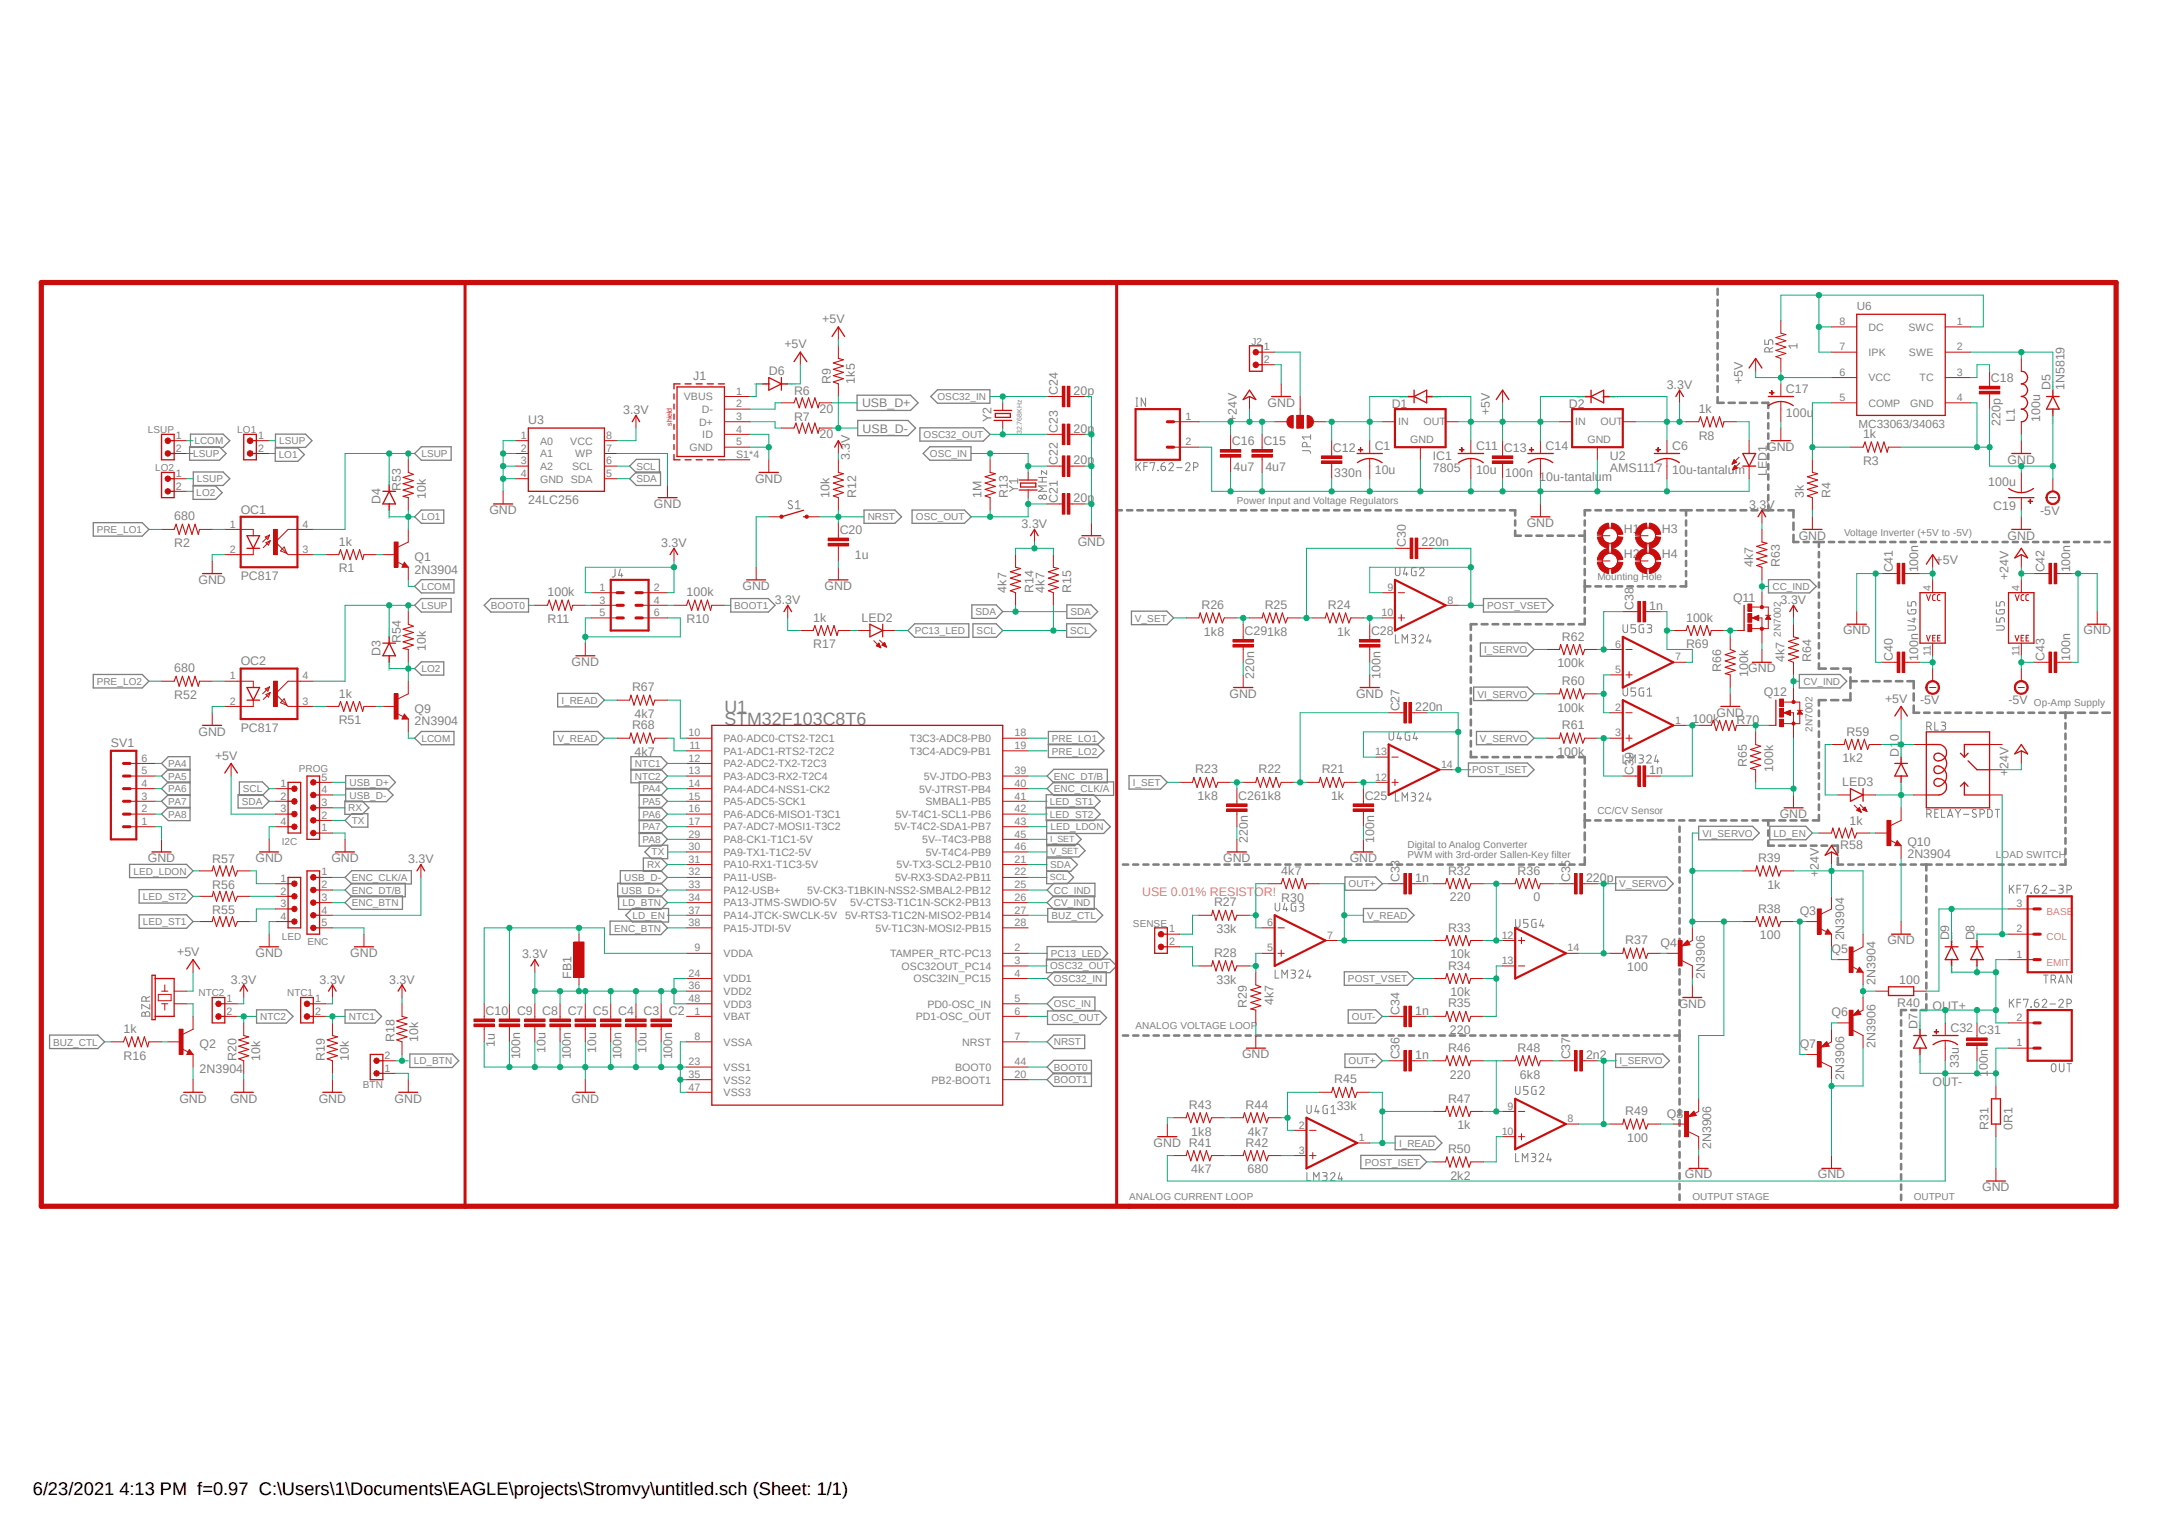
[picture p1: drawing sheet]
<svg xmlns="http://www.w3.org/2000/svg" width="420mm" height="297mm" viewBox="0 0 420 297" stroke-linecap="round" stroke-linejoin="round" font-family="sans-serif">
<defs><g id="words">
<text font-size="3.6" x="6.4" y="291">6/23/2021 4:13 PM f=0.97 C:\Users\1\Documents\EAGLE\projects\Stromvy\untitled.sch (Sheet: 1/1)</text>
<g font-size="3.5" fill="#808080">
<text x="141.1" y="141.2">STM32F103C8T6</text>
<text x="141.1" y="138.7">U1</text>
</g>
<g font-size="2.4" fill="#808080">
<text x="160.1" y="62.9">+5V</text>
<text x="152.7" y="67.8">+5V</text>
<text x="135" y="73.9">J1</text>
<text x="149.7" y="73">D6</text>
<text x="154.6" y="77">R6</text>
<text x="161.8" y="74.7" transform="rotate(-90 161.8 74.7)">R9</text>
<text x="166.5" y="74.7" transform="rotate(-90 166.5 74.7)">1k5</text>
<text x="206" y="76.9" transform="rotate(-90 206 76.9)">C24</text>
<text x="209" y="76.8">20p</text>
<text x="324.5" y="75.7">3.3V</text>
<text x="339.3" y="74.7" transform="rotate(-90 339.3 74.7)">+5V</text>
<text x="347.7" y="76.5">C17</text>
<text x="387.6" y="74.3">C18</text>
<text x="399.2" y="75.9" transform="rotate(-90 399.2 75.9)">D5</text>
<text x="402" y="75.9" transform="rotate(-90 402 75.9)">1N5819</text>
<text x="102.9" y="82.6">U3</text>
<text x="121.3" y="80.6">3.3V</text>
<text x="154.6" y="81.9">R7</text>
<text x="159.6" y="80.4">20</text>
<text x="167.9" y="79.3">USB_D+</text>
<text x="193" y="82.1" transform="rotate(-90 193 82.1)">Y2</text>
<text x="240.8" y="82.1" transform="rotate(-90 240.8 82.1)">+24V</text>
<text x="246.8" y="79.2">GND</text>
<text x="271" y="79.4">D1</text>
<text x="290.1" y="80.9" transform="rotate(-90 290.1 80.9)">+5V</text>
<text x="305.5" y="79.4">D2</text>
<text x="330.8" y="80.4">1k</text>
<text x="347.7" y="81.2">100u</text>
<text x="389.5" y="82.8" transform="rotate(-90 389.5 82.8)">220p</text>
<text x="392.3" y="82.1" transform="rotate(-90 392.3 82.1)">L1</text>
<text x="397.3" y="82.1" transform="rotate(-90 397.3 82.1)">100u</text>
<text x="159.6" y="85.3">20</text>
<text x="165.4" y="89.5" transform="rotate(-90 165.4 89.5)">3.3V</text>
<text x="167.9" y="84.2">USB_D-</text>
<text x="206" y="84.3" transform="rotate(-90 206 84.3)">C23</text>
<text x="209" y="84.2">20p</text>
<text x="239.9" y="86.7">C16</text>
<text x="246" y="86.7">C15</text>
<text x="259.5" y="87.9">C12</text>
<text x="267.7" y="87.6">C1</text>
<text x="279" y="89.5">IC1</text>
<text x="287.4" y="87.6">C11</text>
<text x="292.8" y="87.9">C13</text>
<text x="300.9" y="87.6">C14</text>
<text x="313.5" y="89.5">U2</text>
<text x="325.6" y="87.6">C6</text>
<text x="330.8" y="85.6">R8</text>
<text x="344.1" y="87.8">GND</text>
<text x="362.8" y="85.3">1k</text>
<text x="78" y="95.6" transform="rotate(-90 78 95.6)">R53</text>
<text x="147" y="93.9">GND</text>
<text x="206" y="90.5" transform="rotate(-90 206 90.5)">C22</text>
<text x="209" y="90.3">20p</text>
<text x="240.2" y="91.6">4u7</text>
<text x="246.4" y="91.6">4u7</text>
<text x="259.8" y="92.8">330n</text>
<text x="267.7" y="92.3">10u</text>
<text x="279" y="91.9">7805</text>
<text x="287.4" y="92.3">10u</text>
<text x="293.1" y="92.8">100n</text>
<text x="299.7" y="93.6">10u-tantalum</text>
<text x="313.5" y="91.9">AMS1117</text>
<text x="325.6" y="92.3">10u-tantalum</text>
<text x="344" y="92.7" transform="rotate(-90 344 92.7)">LED1</text>
<text x="362.8" y="90.5">R3</text>
<text x="387.1" y="94.5">100u</text>
<text x="390.9" y="90.3">GND</text>
<text x="33.9" y="101.3">680</text>
<text x="46.9" y="99.9">OC1</text>
<text x="74.1" y="98.1" transform="rotate(-90 74.1 98.1)">D4</text>
<text x="82.9" y="97.2" transform="rotate(-90 82.9 97.2)">10k</text>
<text x="95.3" y="100.1">GND</text>
<text x="102.9" y="98.1">24LC256</text>
<text x="127.3" y="98.8">GND</text>
<text x="161.5" y="96.9" transform="rotate(-90 161.5 96.9)">10k</text>
<text x="166.7" y="96.9" transform="rotate(-90 166.7 96.9)">R12</text>
<text x="191.1" y="96.9" transform="rotate(-90 191.1 96.9)">1M</text>
<text x="196.3" y="96.9" transform="rotate(-90 196.3 96.9)">R13</text>
<text x="206" y="97.9" transform="rotate(-90 206 97.9)">C21</text>
<text x="209" y="97.7">20p</text>
<text x="340.6" y="99.1">3.3V</text>
<text x="351.2" y="96.9" transform="rotate(-90 351.2 96.9)">3k</text>
<text x="356.4" y="96.9" transform="rotate(-90 356.4 96.9)">R4</text>
<text x="388.1" y="99.2">C19</text>
<text x="397.3" y="100.2">-5V</text>
<text x="33.9" y="106.5">R2</text>
<text x="66" y="106.2">1k</text>
<text x="128.7" y="106.5">3.3V</text>
<text x="163.5" y="103.9">C20</text>
<text x="198.9" y="102.8">3.3V</text>
<text x="209.8" y="106.3">GND</text>
<text x="273.7" y="106.5" transform="rotate(-90 273.7 106.5)">C30</text>
<text x="276.8" y="106.3">220n</text>
<text x="297.3" y="102.5">GND</text>
<text x="316.2" y="103.7">H1</text>
<text x="323.6" y="103.7">H3</text>
<text x="350.2" y="105">GND</text>
<text x="390.9" y="105">GND</text>
<text x="38.7" y="113.6">GND</text>
<text x="46.9" y="112.9">PC817</text>
<text x="66" y="111.4">R1</text>
<text x="80.7" y="111.6">2N3904</text>
<text x="80.7" y="109.2">Q1</text>
<text x="166.5" y="108.8">1u</text>
<text x="316.2" y="108.6">H2</text>
<text x="323.6" y="108.6">H4</text>
<text x="341.3" y="110.4" transform="rotate(-90 341.3 110.4)">4k7</text>
<text x="346.5" y="110.4" transform="rotate(-90 346.5 110.4)">R63</text>
<text x="368.6" y="111.4" transform="rotate(-90 368.6 111.4)">C41</text>
<text x="373.5" y="111.4" transform="rotate(-90 373.5 111.4)">100n</text>
<text x="376.9" y="109.7">+5V</text>
<text x="391.1" y="112.9" transform="rotate(-90 391.1 112.9)">+24V</text>
<text x="398.1" y="111.4" transform="rotate(-90 398.1 111.4)">C42</text>
<text x="403.1" y="111.4" transform="rotate(-90 403.1 111.4)">100n</text>
<text x="106.6" y="116.1">100k</text>
<text x="133.7" y="116.1">100k</text>
<text x="144.6" y="114.9">GND</text>
<text x="150.9" y="117.6">3.3V</text>
<text x="160.6" y="114.9">GND</text>
<text x="196" y="115.4" transform="rotate(-90 196 115.4)">4k7</text>
<text x="201.2" y="115.4" transform="rotate(-90 201.2 115.4)">R14</text>
<text x="203.4" y="115.4" transform="rotate(-90 203.4 115.4)">4k7</text>
<text x="208.6" y="115.4" transform="rotate(-90 208.6 115.4)">R15</text>
<text x="233.9" y="118.5">R26</text>
<text x="246.3" y="118.5">R25</text>
<text x="258.6" y="118.5">R24</text>
<text x="318.1" y="118.8" transform="rotate(-90 318.1 118.8)">C38</text>
<text x="321.1" y="118.7">1n</text>
<text x="337.4" y="117.1">Q11</text>
<text x="346.7" y="117.6">3.3V</text>
<text x="78" y="125.2" transform="rotate(-90 78 125.2)">R54</text>
<text x="106.6" y="121.3">R11</text>
<text x="133.7" y="121.3">R10</text>
<text x="158.3" y="121">1k</text>
<text x="167.8" y="121">LED2</text>
<text x="234.4" y="123.7">1k8</text>
<text x="242.3" y="123.6">C291k8</text>
<text x="260.4" y="123.7">1k</text>
<text x="267" y="123.6">C28</text>
<text x="304.1" y="124.7">R62</text>
<text x="328.3" y="121">100k</text>
<text x="358.9" y="123.5">GND</text>
<text x="405.7" y="123.5">GND</text>
<text x="33.9" y="130.9">680</text>
<text x="46.9" y="129.5">OC2</text>
<text x="74.1" y="127.6" transform="rotate(-90 74.1 127.6)">D3</text>
<text x="82.9" y="126.7" transform="rotate(-90 82.9 126.7)">10k</text>
<text x="111.3" y="129.6">GND</text>
<text x="158.3" y="126.2">R17</text>
<text x="303.2" y="129.9">100k</text>
<text x="328.3" y="126.2">R69</text>
<text x="335.2" y="130.9" transform="rotate(-90 335.2 130.9)">R66</text>
<text x="340.4" y="131.7" transform="rotate(-90 340.4 131.7)">100k</text>
<text x="340.4" y="130.9">GND</text>
<text x="347.5" y="128.9" transform="rotate(-90 347.5 128.9)">4k7</text>
<text x="352.7" y="128.9" transform="rotate(-90 352.7 128.9)">R64</text>
<text x="368.6" y="128.7" transform="rotate(-90 368.6 128.7)">C40</text>
<text x="373.5" y="128.7" transform="rotate(-90 373.5 128.7)">100n</text>
<text x="398.1" y="128.7" transform="rotate(-90 398.1 128.7)">C43</text>
<text x="403.1" y="128.7" transform="rotate(-90 403.1 128.7)">100n</text>
<text x="33.9" y="136.1">R52</text>
<text x="66" y="135.8">1k</text>
<text x="123.1" y="134.5">R67</text>
<text x="239.4" y="135.8">GND</text>
<text x="244.2" y="132.1" transform="rotate(-90 244.2 132.1)">220n</text>
<text x="264" y="135.8">GND</text>
<text x="268.8" y="132.1" transform="rotate(-90 268.8 132.1)">100n</text>
<text x="304.1" y="133.3">R60</text>
<text x="343.4" y="135.6">Q12</text>
<text x="367" y="136.8">+5V</text>
<text x="373.8" y="137.1">-5V</text>
<text x="391.1" y="137.1">-5V</text>
<text x="38.7" y="143.2">GND</text>
<text x="46.9" y="142.5">PC817</text>
<text x="66" y="141">R51</text>
<text x="80.7" y="141.2">2N3904</text>
<text x="80.7" y="138.7">Q9</text>
<text x="123.1" y="141.9">R68</text>
<text x="123.5" y="139.7">4k7</text>
<text x="272.5" y="138.5" transform="rotate(-90 272.5 138.5)">C27</text>
<text x="275.5" y="138.4">220n</text>
<text x="303.2" y="138.5">100k</text>
<text x="304.1" y="141.9">R61</text>
<text x="329.5" y="140.7">100k</text>
<text x="334.2" y="139.5">GND</text>
<text x="338.1" y="141">R70</text>
<text x="359.5" y="143.2">R59</text>
<text x="21.6" y="145.4">SV1</text>
<text x="41.9" y="147.9">+5V</text>
<text x="123.5" y="147.1">4k7</text>
<text x="303.2" y="147.1">100k</text>
<text x="340.1" y="149.4" transform="rotate(-90 340.1 149.4)">R65</text>
<text x="358.8" y="148.3">1k2</text>
<text x="369.7" y="147.4" transform="rotate(-90 369.7 147.4)">D10</text>
<text x="232.7" y="150.5">R23</text>
<text x="233.2" y="155.7">1k8</text>
<text x="241.1" y="155.6">C261k8</text>
<text x="245" y="150.5">R22</text>
<text x="257.3" y="150.5">R21</text>
<text x="259.2" y="155.7">1k</text>
<text x="265.7" y="155.6">C25</text>
<text x="318.1" y="150.8" transform="rotate(-90 318.1 150.8)">C39</text>
<text x="321.1" y="150.7">1n</text>
<text x="345.3" y="150.2" transform="rotate(-90 345.3 150.2)">100k</text>
<text x="358.7" y="153">LED3</text>
<text x="391.1" y="151" transform="rotate(-90 391.1 151)">+24V</text>
<text x="346.5" y="159.2">GND</text>
<text x="360.1" y="160.7">1k</text>
<text x="28.8" y="167.8">GND</text>
<text x="49.7" y="167.8">GND</text>
<text x="64.5" y="167.8">GND</text>
<text x="238.2" y="167.8">GND</text>
<text x="243" y="164.1" transform="rotate(-90 243 164.1)">220n</text>
<text x="262.8" y="167.8">GND</text>
<text x="267.6" y="164.1" transform="rotate(-90 267.6 164.1)">100n</text>
<text x="342.3" y="167.8">R39</text>
<text x="358.3" y="165.3">R58</text>
<text x="371.4" y="167">2N3904</text>
<text x="371.4" y="164.6">Q10</text>
<text x="41.3" y="173">R56</text>
<text x="41.3" y="168.1">R57</text>
<text x="79.5" y="168.1">3.3V</text>
<text x="249.5" y="170.3">4k7</text>
<text x="272.5" y="171.7" transform="rotate(-90 272.5 171.7)">C33</text>
<text x="275.5" y="171.6">1n</text>
<text x="281.9" y="170.3">R32</text>
<text x="295.5" y="170.3">R36</text>
<text x="305.7" y="171.7" transform="rotate(-90 305.7 171.7)">C35</text>
<text x="308.8" y="171.6">220p</text>
<text x="344.1" y="173">1k</text>
<text x="354.2" y="170.8" transform="rotate(-90 354.2 170.8)">+24V</text>
<text x="41.3" y="177.9">R55</text>
<text x="236.4" y="176.4">R27</text>
<text x="249.5" y="175.5">R30</text>
<text x="282.3" y="175.4">220</text>
<text x="298.6" y="175.4">0</text>
<text x="342.3" y="177.6">R38</text>
<text x="350.4" y="178.1">Q3</text>
<text x="236.9" y="181.6">33k</text>
<text x="281.9" y="181.3">R33</text>
<text x="316.4" y="183.8">R37</text>
<text x="323.3" y="184.3">Q4</text>
<text x="342.7" y="182.8">100</text>
<text x="356.6" y="185.5">Q5</text>
<text x="359.1" y="183" transform="rotate(-90 359.1 183)">2N3904</text>
<text x="367.5" y="183.8">GND</text>
<text x="379.5" y="183" transform="rotate(-90 379.5 183)">D9</text>
<text x="384.5" y="183" transform="rotate(-90 384.5 183)">D8</text>
<text x="34.5" y="186.1">+5V</text>
<text x="45" y="191.4">3.3V</text>
<text x="49.7" y="186.3">GND</text>
<text x="62.2" y="191.4">3.3V</text>
<text x="68.2" y="186.3">GND</text>
<text x="75.8" y="191.4">3.3V</text>
<text x="101.6" y="186.5">3.3V</text>
<text x="111.3" y="190.5" transform="rotate(-90 111.3 190.5)">FB1</text>
<text x="236.4" y="186.3">R28</text>
<text x="236.9" y="191.4">33k</text>
<text x="281.9" y="188.7">R34</text>
<text x="282.4" y="186.5">10k</text>
<text x="316.8" y="189">100</text>
<text x="332" y="190.5" transform="rotate(-90 332 190.5)">2N3906</text>
<text x="365.2" y="191.7" transform="rotate(-90 365.2 191.7)">2N3904</text>
<text x="369.8" y="191.4">100</text>
<text x="94.5" y="197.5">C10</text>
<text x="100.7" y="197.5">C9</text>
<text x="105.6" y="197.5">C8</text>
<text x="110.5" y="197.5">C7</text>
<text x="115.4" y="197.5">C5</text>
<text x="120.4" y="197.5">C4</text>
<text x="125.3" y="197.5">C3</text>
<text x="130.2" y="197.5">C2</text>
<text x="242.8" y="196.1" transform="rotate(-90 242.8 196.1)">R29</text>
<text x="248" y="195.7" transform="rotate(-90 248 195.7)">4k7</text>
<text x="272.5" y="197.6" transform="rotate(-90 272.5 197.6)">C34</text>
<text x="275.5" y="197.5">1n</text>
<text x="281.9" y="196.1">R35</text>
<text x="282.4" y="193.9">10k</text>
<text x="326.9" y="196.1">GND</text>
<text x="356.6" y="197.8">Q6</text>
<text x="369.4" y="196.1">R40</text>
<text x="376.3" y="196.6">OUT+</text>
<text x="24" y="201">1k</text>
<text x="76.8" y="202.8" transform="rotate(-90 76.8 202.8)">R18</text>
<text x="81.4" y="202.8" transform="rotate(-90 81.4 202.8)">10k</text>
<text x="96.4" y="203.7" transform="rotate(-90 96.4 203.7)">1u</text>
<text x="282.3" y="201.3">220</text>
<text x="373.4" y="200.3" transform="rotate(-90 373.4 200.3)">D7</text>
<text x="379.8" y="200.9">C32</text>
<text x="385.2" y="201.2">C31</text>
<text x="24" y="206.2">R16</text>
<text x="38.9" y="208.9">2N3904</text>
<text x="38.9" y="204">Q2</text>
<text x="46" y="206.5" transform="rotate(-90 46 206.5)">R20</text>
<text x="50.7" y="206.5" transform="rotate(-90 50.7 206.5)">10k</text>
<text x="63.2" y="206.5" transform="rotate(-90 63.2 206.5)">R19</text>
<text x="67.9" y="206.5" transform="rotate(-90 67.9 206.5)">10k</text>
<text x="101.3" y="206.2" transform="rotate(-90 101.3 206.2)">100n</text>
<text x="106.2" y="205" transform="rotate(-90 106.2 205)">10u</text>
<text x="111.1" y="206.2" transform="rotate(-90 111.1 206.2)">100n</text>
<text x="116.1" y="205" transform="rotate(-90 116.1 205)">10u</text>
<text x="121" y="206.2" transform="rotate(-90 121 206.2)">100n</text>
<text x="125.9" y="205" transform="rotate(-90 125.9 205)">10u</text>
<text x="130.9" y="206.2" transform="rotate(-90 130.9 206.2)">100n</text>
<text x="241.8" y="206">GND</text>
<text x="272.5" y="206.2" transform="rotate(-90 272.5 206.2)">C36</text>
<text x="275.5" y="206.1">1n</text>
<text x="281.9" y="204.7">R46</text>
<text x="282.3" y="209.9">220</text>
<text x="295.5" y="204.7">R48</text>
<text x="296" y="209.9">6k8</text>
<text x="305.7" y="206.2" transform="rotate(-90 305.7 206.2)">C37</text>
<text x="308.8" y="206.1">2n2</text>
<text x="350.4" y="204">Q7</text>
<text x="365.2" y="204" transform="rotate(-90 365.2 204)">2N3906</text>
<text x="381.4" y="207.8" transform="rotate(-90 381.4 207.8)">33u</text>
<text x="387.1" y="209.7" transform="rotate(-90 387.1 209.7)">100n</text>
<text x="34.9" y="214.6">GND</text>
<text x="44.8" y="214.6">GND</text>
<text x="62.1" y="214.6">GND</text>
<text x="76.8" y="214.6">GND</text>
<text x="111.3" y="214.6">GND</text>
<text x="231.5" y="215.8">R43</text>
<text x="242.5" y="215.8">R44</text>
<text x="259.8" y="210.9">R45</text>
<text x="281.9" y="214.6">R47</text>
<text x="359.1" y="210.1" transform="rotate(-90 359.1 210.1)">2N3906</text>
<text x="376.3" y="211.4">OUT-</text>
<text x="231.9" y="221">1k8</text>
<text x="243" y="221">4k7</text>
<text x="260.3" y="216.1">33k</text>
<text x="283.8" y="219.8">1k</text>
<text x="316.4" y="217">R49</text>
<text x="324.6" y="217.6">Q8</text>
<text x="387.2" y="220" transform="rotate(-90 387.2 220)">R31</text>
<text x="391.8" y="220" transform="rotate(-90 391.8 220)">0R1</text>
<text x="224.6" y="223.2">GND R41</text>
<text x="242.5" y="223.2">R42</text>
<text x="281.9" y="224.4">R50</text>
<text x="316.8" y="222.3">100</text>
<text x="333.2" y="223.7" transform="rotate(-90 333.2 223.7)">2N3906</text>
<text x="231.9" y="228.4">4k7</text>
<text x="242.9" y="228.4">680</text>
<text x="282.4" y="229.6">2k2</text>
<text x="328.1" y="229.4">GND</text>
<text x="353.9" y="229.4">GND</text>
<text x="386" y="231.9">GND</text>
</g>
<text font-size="2.4" fill="#c8c832" x="222.4" y="174.5">USE 0.01% RESISTOR!</text>
<g font-size="2.3" fill="#808080">
<text x="361.5" y="60.3">U6</text>
<text x="361.9" y="83.3">MC33063/34063</text>
</g>
<g font-size="2.1" fill="#808080">
<text x="358.1" y="63.3">8</text>
<text x="363.8" y="64.4">DC</text>
<text x="371.6" y="64.3">SWC</text>
<text x="381" y="63.3">1</text>
<text x="246.1" y="68.2">1</text>
<text x="246.1" y="70.7">2</text>
<text x="358.1" y="68.2">7</text>
<text x="363.8" y="69.3">IPK</text>
<text x="371.7" y="69.3">SWE</text>
<text x="381" y="68.2">2</text>
<text x="133.1" y="77.9">VBUS</text>
<text x="143.3" y="76.8">1</text>
<text x="358.1" y="73.2">6</text>
<text x="363.8" y="74.2">VCC</text>
<text x="373.8" y="74.2">TC</text>
<text x="381" y="73.2">3</text>
<text x="136.1" y="82.8">D+</text>
<text x="136.7" y="80.4">D-</text>
<text x="143.3" y="81.7">3</text>
<text x="143.3" y="79.3">2</text>
<text x="230.8" y="81.7">1</text>
<text x="272.2" y="82.7">IN</text>
<text x="277.2" y="82.7">OUT</text>
<text x="306.7" y="82.7">IN</text>
<text x="311.7" y="82.7">OUT</text>
<text x="358.1" y="78.1">5</text>
<text x="363.8" y="79.2">COMP</text>
<text x="371.9" y="79.1">GND</text>
<text x="381" y="78.1">4</text>
<text x="34.2" y="85.4">1</text>
<text x="34.2" y="87.9">2</text>
<text x="50.3" y="85.4">1</text>
<text x="50.3" y="87.9">2</text>
<text x="101.4" y="85.4">1</text>
<text x="101.4" y="87.9">2</text>
<text x="105.2" y="86.5">A0</text>
<text x="105.2" y="89">A1</text>
<text x="111" y="86.5">VCC</text>
<text x="112" y="89">WP</text>
<text x="118" y="87.9">7</text>
<text x="118" y="85.4">8</text>
<text x="134.2" y="87.8">GND</text>
<text x="136.7" y="85.3">ID</text>
<text x="143.3" y="86.7">5</text>
<text x="143.3" y="84.2">4</text>
<text x="143.3" y="89.2">S1*4</text>
<text x="230.8" y="86.7">2</text>
<text x="274.6" y="86.3">GND</text>
<text x="309.1" y="86.3">GND</text>
<text x="34.2" y="92.8">1</text>
<text x="34.2" y="95.3">2</text>
<text x="101.4" y="92.8">4</text>
<text x="101.4" y="90.4">3</text>
<text x="105.2" y="93.9">GND SDA</text>
<text x="105.2" y="91.4">A2</text>
<text x="111.4" y="91.4">SCL</text>
<text x="118" y="90.4">6</text>
<text x="118" y="92.8">5</text>
<text x="44.7" y="102.7">1</text>
<text x="44.7" y="107.6">2</text>
<text x="58.9" y="102.7">4</text>
<text x="58.9" y="107.6">3</text>
<text x="116.7" y="115">1</text>
<text x="116.7" y="117.5">3</text>
<text x="116.7" y="119.9">5</text>
<text x="127.3" y="119.9">6</text>
<text x="127.3" y="117.5">4</text>
<text x="127.3" y="115">2</text>
<text x="269" y="119.9">10</text>
<text x="270.1" y="115">9</text>
<text x="281.8" y="117.5">8</text>
<text x="376" y="115" transform="rotate(-90 376 115)">4</text>
<text x="393.2" y="115" transform="rotate(-90 393.2 115)">4</text>
<text x="314.5" y="131">5</text>
<text x="314.5" y="126.1">6</text>
<text x="326.2" y="128.5">7</text>
<text x="376" y="127.6" transform="rotate(-90 376 127.6)">11</text>
<text x="393.2" y="127.6" transform="rotate(-90 393.2 127.6)">11</text>
<text x="44.7" y="132.3">1</text>
<text x="44.7" y="137.2">2</text>
<text x="58.9" y="132.3">4</text>
<text x="58.9" y="137.2">3</text>
<text x="134.1" y="143.3">10</text>
<text x="197.5" y="143.3">18</text>
<text x="314.5" y="143.3">3</text>
<text x="314.5" y="138.4">2</text>
<text x="326.2" y="140.8">1</text>
<text x="27.6" y="148.3">6</text>
<text x="134.1" y="148.3">12</text>
<text x="134.2" y="145.8">11</text>
<text x="140.9" y="144.4">PA0-ADC0-CTS2-T2C1</text>
<text x="140.9" y="146.9">PA1-ADC1-RTS2-T2C2</text>
<text x="140.9" y="149.3">PA2-ADC2-TX2-T2C3</text>
<text x="177.2" y="144.4">T3C3-ADC8-PB0</text>
<text x="177.2" y="146.9">T3C4-ADC9-PB1</text>
<text x="197.5" y="145.8">19</text>
<text x="267.8" y="147">13</text>
<text x="280.6" y="149.5">14</text>
<text x="27.6" y="155.6">3</text>
<text x="27.6" y="153.2">4</text>
<text x="27.6" y="150.7">5</text>
<text x="54.6" y="153.2">1</text>
<text x="54.6" y="155.6">2</text>
<text x="62.6" y="154.4">4</text>
<text x="62.6" y="151.9">5</text>
<text x="134.1" y="150.7">13</text>
<text x="134.1" y="153.2">14</text>
<text x="134.1" y="155.6">15</text>
<text x="140.9" y="151.8">PA3-ADC3-RX2-T2C4</text>
<text x="140.9" y="154.3">PA4-ADC4-NSS1-CK2</text>
<text x="178.9" y="154.3">5V-JTRST-PB4</text>
<text x="179.9" y="151.8">5V-JTDO-PB3</text>
<text x="197.5" y="150.7">39</text>
<text x="197.5" y="153.2">40</text>
<text x="197.5" y="155.6">41</text>
<text x="267.8" y="151.9">12</text>
<text x="27.6" y="160.6">1</text>
<text x="27.6" y="158.1">2</text>
<text x="54.6" y="158.1">3</text>
<text x="54.6" y="160.6">4</text>
<text x="62.6" y="161.8">1</text>
<text x="62.6" y="159.3">2</text>
<text x="62.6" y="156.8">3</text>
<text x="134.1" y="158.1">16</text>
<text x="134.1" y="160.6">17</text>
<text x="140.9" y="156.7">PA5-ADC5-SCK1</text>
<text x="140.9" y="159.2">PA6-ADC6-MISO1-T3C1</text>
<text x="140.9" y="161.6">PA7-ADC7-MOSI1-T3C2</text>
<text x="174.2" y="161.6">5V-T4C2-SDA1-PB7</text>
<text x="174.4" y="159.2">5V-T4C1-SCL1-PB6</text>
<text x="180.2" y="156.7">SMBAL1-PB5</text>
<text x="197.5" y="158.1">42</text>
<text x="197.5" y="160.6">43</text>
<text x="134.1" y="163">29</text>
<text x="134.1" y="165.5">30</text>
<text x="134.1" y="167.9">31</text>
<text x="140.9" y="164.1">PA8-CK1-T1C1-5V</text>
<text x="140.9" y="166.6">PA9-TX1-T1C2-5V</text>
<text x="179.6" y="164.1">5V--T4C3-PB8</text>
<text x="180.3" y="166.6">5V-T4C4-PB9</text>
<text x="197.5" y="167.9">21</text>
<text x="197.5" y="163">45</text>
<text x="197.5" y="165.5">46</text>
<text x="54.6" y="171.6">1</text>
<text x="62.6" y="170.4">1</text>
<text x="62.6" y="172.9">2</text>
<text x="134.1" y="170.4">32</text>
<text x="134.1" y="172.9">33</text>
<text x="140.9" y="169">PA10-RX1-T1C3-5V</text>
<text x="140.9" y="171.5">PA11-USB-</text>
<text x="140.9" y="173.9">PA12-USB+</text>
<text x="157.2" y="173.9">5V-CK3-T1BKIN-NSS2-SMBAL2-PB12</text>
<text x="174.3" y="171.5">5V-RX3-SDA2-PB11</text>
<text x="174.6" y="169">5V-TX3-SCL2-PB10</text>
<text x="197.5" y="170.4">22</text>
<text x="197.5" y="172.9">25</text>
<text x="54.6" y="174.1">2</text>
<text x="54.6" y="176.6">3</text>
<text x="54.6" y="179">4</text>
<text x="62.6" y="175.3">3</text>
<text x="62.6" y="177.8">4</text>
<text x="134.1" y="175.3">34</text>
<text x="134.1" y="177.8">37</text>
<text x="140.9" y="176.4">PA13-JTMS-SWDIO-5V</text>
<text x="140.9" y="178.9">PA14-JTCK-SWCLK-5V</text>
<text x="164.6" y="178.9">5V-RTS3-T1C2N-MISO2-PB14</text>
<text x="165.6" y="176.4">5V-CTS3-T1C1N-SCK2-PB13</text>
<text x="197.5" y="175.3">26</text>
<text x="197.5" y="177.8">27</text>
<text x="392.6" y="176.6">3</text>
<text x="62.6" y="180.3">5</text>
<text x="134.1" y="180.3">38</text>
<text x="135.2" y="185.2">9</text>
<text x="140.9" y="181.4">PA15-JTDI-5V</text>
<text x="170.5" y="181.4">5V-T1C3N-MOSI2-PB15</text>
<text x="197.5" y="185.2">2</text>
<text x="197.5" y="180.3">28</text>
<text x="227.6" y="181.5">1</text>
<text x="227.6" y="183.9">2</text>
<text x="246.7" y="185.2">5</text>
<text x="246.7" y="180.3">6</text>
<text x="258.4" y="182.7">7</text>
<text x="292.4" y="182.7">12</text>
<text x="305.2" y="185.2">14</text>
<text x="392.6" y="181.5">2</text>
<text x="134.1" y="190.1">24</text>
<text x="140.9" y="186.3">VDDA</text>
<text x="140.9" y="191.2">VDD1</text>
<text x="173.3" y="186.3">TAMPER_RTC-PC13</text>
<text x="175.6" y="188.7">OSC32OUT_PC14</text>
<text x="177.8" y="191.2">OSC32IN_PC15</text>
<text x="197.5" y="187.7">3</text>
<text x="197.5" y="190.1">4</text>
<text x="292.4" y="187.7">13</text>
<text x="392.6" y="186.4">1</text>
<text x="44.1" y="195">1</text>
<text x="44.1" y="197.5">2</text>
<text x="61.3" y="195">1</text>
<text x="61.3" y="197.5">2</text>
<text x="134.1" y="192.6">36</text>
<text x="134.1" y="195">48</text>
<text x="135.2" y="197.5">1</text>
<text x="140.9" y="193.7">VDD2</text>
<text x="140.9" y="196.1">VDD3</text>
<text x="180.6" y="196.1">PD0-OSC_IN</text>
<text x="197.5" y="195">5</text>
<text x="197.5" y="197.5">6</text>
<text x="135.2" y="202.4">8</text>
<text x="140.9" y="198.6">VBAT</text>
<text x="140.9" y="203.5">VSSA</text>
<text x="178.3" y="198.6">PD1-OSC_OUT</text>
<text x="187.4" y="203.5">NRST</text>
<text x="197.5" y="202.4">7</text>
<text x="392.6" y="198.7">2</text>
<text x="392.6" y="203.7">1</text>
<text x="74.9" y="208.6">1</text>
<text x="74.9" y="206.1">2</text>
<text x="134.1" y="207.4">23</text>
<text x="134.1" y="209.8">35</text>
<text x="140.9" y="208.5">VSS1</text>
<text x="186" y="208.5">BOOT0</text>
<text x="197.5" y="209.8">20</text>
<text x="197.5" y="207.4">44</text>
<text x="134.1" y="212.3">47</text>
<text x="140.9" y="210.9">VSS2</text>
<text x="140.9" y="213.4">VSS3</text>
<text x="181.4" y="210.9">PB2-BOOT1</text>
<text x="293.5" y="216">9</text>
<text x="252.9" y="219.7">2</text>
<text x="292.4" y="220.9">10</text>
<text x="305.2" y="218.4">8</text>
<text x="252.9" y="224.6">3</text>
<text x="264.6" y="222.1">1</text>
</g>
<g font-size="1.9" fill="#808080">
<text x="243.7" y="67.1">J2</text>
<text x="182.5" y="77.9">OSC32_IN</text>
<text x="28.8" y="84.4">LSUP</text>
<text x="37.6" y="88.9">LSUP</text>
<text x="37.8" y="86.5">LCOM</text>
<text x="46.2" y="84.4">LO1</text>
<text x="54.3" y="89.2">LO1</text>
<text x="54.4" y="86.5">LSUP</text>
<text x="82" y="88.9">LSUP</text>
<text x="179.8" y="85.3">OSC32_OUT</text>
<text x="181.1" y="88.9">OSC_IN</text>
<text x="30.2" y="91.7">LO2</text>
<text x="38.3" y="93.9">LSUP</text>
<text x="123.9" y="91.4">SCL</text>
<text x="123.9" y="93.9">SDA</text>
<text x="38.2" y="96.6">LO2</text>
<text x="82" y="101.3">LO1</text>
<text x="169" y="101.3">NRST</text>
<text x="178.4" y="101.3">OSC_OUT</text>
<text x="240.8" y="98.1">Power Input and Voltage Regulators</text>
<text x="18.8" y="103.7">PRE_LO1</text>
<text x="359.1" y="104.3">Voltage Inverter (+5V to -5V)</text>
<text x="311" y="112.9">Mounting Hole</text>
<text x="82" y="118.5">LSUP</text>
<text x="82" y="114.8">LCOM</text>
<text x="95.6" y="118.5">BOOT0</text>
<text x="143" y="118.5">BOOT1</text>
<text x="189.9" y="119.8">SDA</text>
<text x="208.4" y="119.8">SDA</text>
<text x="289.6" y="118.5">POST_VSET</text>
<text x="345.1" y="114.8">CC_IND</text>
<text x="178.1" y="123.4">PC13_LED</text>
<text x="190.2" y="123.4">SCL</text>
<text x="208.4" y="123.4">SCL</text>
<text x="221" y="121">V_SET</text>
<text x="346.8" y="124" transform="rotate(-90 346.8 124)">2N7002</text>
<text x="82" y="130.8">LO2</text>
<text x="289" y="127.1">I_SERVO</text>
<text x="18.8" y="133.3">PRE_LO2</text>
<text x="109.3" y="137">I_READ</text>
<text x="287.7" y="135.8">VI_SERVO</text>
<text x="351.2" y="133.3">CV_IND</text>
<text x="396" y="137.5">Op-Amp Supply</text>
<text x="352.9" y="142.5" transform="rotate(-90 352.9 142.5)">2N7002</text>
<text x="32.8" y="149.3">PA4</text>
<text x="82" y="144.4">LCOM</text>
<text x="108.5" y="144.4">V_READ</text>
<text x="123.6" y="149.3">NTC1</text>
<text x="204.8" y="144.4">PRE_LO1</text>
<text x="204.8" y="146.9">PRE_LO2</text>
<text x="288.2" y="144.4">V_SERVO</text>
<text x="32.8" y="151.7">PA5</text>
<text x="32.8" y="154.2">PA6</text>
<text x="47.3" y="154.2">SCL</text>
<text x="58.2" y="150.3">PROG</text>
<text x="68.1" y="155.4">USB_D-</text>
<text x="68.1" y="153">USB_D+</text>
<text x="123.6" y="151.8">NTC2</text>
<text x="125.1" y="154.2">PA4</text>
<text x="205.2" y="154.2">ENC_CLK/A</text>
<text x="205.2" y="151.7">ENC_DT/B</text>
<text x="220.6" y="153">I_SET</text>
<text x="286.6" y="150.5">POST_ISET</text>
<text x="32.8" y="156.7">PA7</text>
<text x="32.8" y="159.1">PA8</text>
<text x="47.1" y="156.7">SDA</text>
<text x="67.8" y="157.9">RX</text>
<text x="68.5" y="160.4">TX</text>
<text x="125.1" y="156.7">PA5</text>
<text x="125.1" y="159.1">PA6</text>
<text x="125.1" y="161.6">PA7</text>
<text x="204.4" y="159.1">LED_ST2</text>
<text x="204.4" y="156.7">LED_ST1</text>
<text x="204.6" y="161.6">LED_LDON</text>
<text x="311" y="158.5">CC/CV Sensor</text>
<text x="54.9" y="164.4">I2C</text>
<text x="125.1" y="164.1">PA8</text>
<text x="126.9" y="166.5">TX</text>
<text x="274.1" y="165">Digital to Analog Converter</text>
<text x="274.1" y="167">PWM with 3rd-order Sallen-Key filter</text>
<text x="331.5" y="162.9">VI_SERVO</text>
<text x="345.3" y="162.9">LD_EN</text>
<text x="388.6" y="167">LOAD SWITCH</text>
<text x="26" y="170.2">LED_LDON</text>
<text x="68.5" y="171.5">ENC_CLK/A</text>
<text x="68.5" y="173.9">ENC_DT/B</text>
<text x="121" y="173.9">USB_D+</text>
<text x="121.5" y="171.5">USB_D-</text>
<text x="126" y="169">RX</text>
<text x="204.5" y="169">SDA</text>
<text x="205.2" y="173.9">CC_IND</text>
<text x="262.6" y="172.7">OUT+</text>
<text x="315.3" y="172.7">V_SERVO</text>
<text x="27.8" y="175.2">LED_ST2</text>
<text x="68.5" y="176.4">ENC_BTN</text>
<text x="121.2" y="176.4">LD_BTN</text>
<text x="123.1" y="178.8">LD_EN</text>
<text x="204.7" y="178.9">BUZ_CTL</text>
<text x="205.2" y="176.4">CV_IND</text>
<text x="266.2" y="178.9">V_READ</text>
<text x="27.8" y="180.1">LED_ST1</text>
<text x="54.9" y="182.9">LED</text>
<text x="59.9" y="184">ENC</text>
<text x="119.6" y="181.3">ENC_BTN</text>
<text x="220.6" y="180.4">SENSE</text>
<text x="204.5" y="188.7">OSC32_OUT</text>
<text x="204.6" y="186.2">PC13_LED</text>
<text x="205.2" y="191.1">OSC32_IN</text>
<text x="262.5" y="191.2">POST_VSET</text>
<text x="38.7" y="193.9">NTC2</text>
<text x="55.9" y="193.9">NTC1</text>
<text x="205.2" y="196.1">OSC_IN</text>
<text x="10.4" y="203.5">BUZ_CTL</text>
<text x="50.7" y="198.5">NTC2</text>
<text x="67.9" y="198.5">NTC1</text>
<text x="204.7" y="198.8">OSC_OUT</text>
<text x="205.2" y="203.5">NRST</text>
<text x="221.1" y="200.3">ANALOG VOLTAGE LOOP</text>
<text x="263.2" y="198.5">OUT-</text>
<text x="80.6" y="207.2">LD_BTN</text>
<text x="205.2" y="208.4">BOOT0</text>
<text x="262.6" y="207.2">OUT+</text>
<text x="315.3" y="207.2">I_SERVO</text>
<text x="70.7" y="211.8">BTN</text>
<text x="205.2" y="210.9">BOOT1</text>
<text x="265.7" y="226.9">POST_ISET</text>
<text x="272.4" y="223.2">I_READ</text>
<text x="219.9" y="233.6">ANALOG CURRENT LOOP</text>
<text x="329.5" y="233.6">OUTPUT STAGE</text>
<text x="372.6" y="233.6">OUTPUT</text>
</g>
<g font-size="1.9" fill="#c8c832">
<text x="398.5" y="178.1">BASE</text>
<text x="398.5" y="183">COL</text>
<text x="398.5" y="188">EMIT</text>
</g>
<g font-size="1.7" fill="#808080">
<text x="204.5" y="164">I_SET</text>
<text x="204.5" y="166.2">V_SET</text>
<text x="204.4" y="171.4">SCL</text>
</g>
<text font-size="1.4" fill="#c90d0c" x="130.8" y="82.9" transform="rotate(-90 130.8 82.9)">shield</text>
<text font-size="1.4" fill="#808080" x="199" y="84.5" transform="rotate(-90 199 84.5)">32.768KHz</text>
<g font-size=".6" fill="#808080">
<text x="146.9" y="74.9">SpiceOrder 1</text>
<text x="151.8" y="74.9">SpiceOrder 2</text>
<text x="272.5" y="77.4">SpiceOrder 2</text>
<text x="277.4" y="77.4">SpiceOrder 1</text>
<text x="307" y="77.4">SpiceOrder 2</text>
<text x="311.9" y="77.4">SpiceOrder 1</text>
<text x="399.9" y="77.6" transform="rotate(-90 399.9 77.6)">SpiceOrder 2</text>
<text x="399.9" y="82.5" transform="rotate(-90 399.9 82.5)">SpiceOrder 1</text>
<text x="76" y="100.9" transform="rotate(-90 76 100.9)">SpiceOrder 1</text>
<text x="76" y="96" transform="rotate(-90 76 96)">SpiceOrder 2</text>
<text x="76" y="125.6" transform="rotate(-90 76 125.6)">SpiceOrder 2</text>
<text x="76" y="130.5" transform="rotate(-90 76 130.5)">SpiceOrder 1</text>
<text x="370.4" y="149" transform="rotate(-90 370.4 149)">SpiceOrder 2</text>
<text x="370.4" y="153.9" transform="rotate(-90 370.4 153.9)">SpiceOrder 1</text>
<text x="380.2" y="184.7" transform="rotate(-90 380.2 184.7)">SpiceOrder 2</text>
<text x="385.1" y="184.7" transform="rotate(-90 385.1 184.7)">SpiceOrder 2</text>
<text x="380.2" y="189.6" transform="rotate(-90 380.2 189.6)">SpiceOrder 1</text>
<text x="385.1" y="189.6" transform="rotate(-90 385.1 189.6)">SpiceOrder 1</text>
<text x="374" y="201.9" transform="rotate(-90 374 201.9)">SpiceOrder 2</text>
<text x="374" y="206.9" transform="rotate(-90 374 206.9)">SpiceOrder 1</text>
</g>
</g></defs>
<path d="M7.5 54.5l405.1 180.8M412.6 54.5l-405.1 180.8" fill="none" stroke="#fff" stroke-width=".19"/>
<g fill="none" stroke="#808080" stroke-width=".51">
<path d="M334.4 56.2v1.2M334.4 58.3v1.2M334.4 60.5v1.1M334.4 62.6v1.1M334.4 64.6v1.2M334.4 66.8v1.1M334.4 68.9v1.1M334.4 71v1.1M334.4 73.1v1.1M334.4 75.2v1.1M334.4 77.3v1.1h1.2M336.6 78.4h1.2"/>
<path d="M338.8 78.4h1.1M341 78.4h1.1M343.1 78.4h1.2v1M217.4 99.3h1M219.5 99.3h1M221.4 99.3h1.1M223.5 99.3h1M225.5 99.3h1M227.5 99.3h1M229.5 99.3h1M231.5 99.3h1.1M233.6 99.3h1"/>
<path d="M235.5 99.3h1.1M237.6 99.3h1M239.6 99.3h1M241.6 99.3h1.1M243.6 99.3h1M245.6 99.3h1.1M247.6 99.3h1.1M249.7 99.3h1M251.7 99.3h1M253.7 99.3h1M255.7 99.3h1.1M257.7 99.3h1"/>
<path d="M259.8 99.3h1M261.7 99.3h1.1M263.8 99.3h1M265.8 99.3h1M267.8 99.3h1M269.8 99.3h1M271.8 99.3h1M273.9 99.3h1M275.8 99.3h1.1M277.9 99.3h1M279.9 99.3h1M281.9 99.3h1"/>
<path d="M283.9 99.3h1M285.9 99.3h1.1M288 99.3h1M290 99.3h1M292 99.3h1M294 99.3h1v1M309.7 99.3h-1.1v1M310.6 99.3h1.1M312.7 99.3h1.1M314.8 99.3h1M316.9 99.3h1M318.9 99.3h1.1"/>
<path d="M321 99.3h1.1M323 99.3h1.1M325.1 99.3h1.1M327.2 99.3h2.2M328.3 99.3v1M330.4 99.3h1.2M332.5 99.3h1.2M334.6 99.3h1.2M336.8 99.3h1.1M338.9 99.3h1.1M341 99.3h1.2M343.2 99.3h2.1"/>
<path d="M344.3 80.4v1M344.3 82.4v1M344.3 84.4v1M344.3 86.4v1M344.3 88.3v1.1M344.3 90.3v1.1M344.3 92.3v1M344.3 94.4v.9M344.3 96.4v.9M344.3 98.3v1M346.2 99.3h1.1M348.2 99.3h1v1.4"/>
<path d="M295 101.3v1M295 103.3v1h1.1M297.1 104.3h1.1M299.2 104.3h1.1M301.2 104.3h1.1M303.3 104.3h1.1M305.4 104.3h1.1M307.5 104.3h1.1M308.6 101.3v1M308.6 103.3v2.2M308.6 106.4v1.2M308.6 108.6v1.2"/>
<path d="M308.6 110.7v1.2M308.6 112.9v2.3M308.6 116.2v1.1M308.6 118.3v1.1M308.6 114.1h1.1M310.6 114.1h1.1M312.7 114.1h1.1M314.8 114.1h1M316.9 114.1h1M318.9 114.1h1.1M321 114.1h1.1M323 114.1h1.1"/>
<path d="M325.1 114.1h1.1M328.3 113.1v1h-1.1M328.3 101.3v1M328.3 103.3v1M328.3 105.2v1M328.3 107.2v1M328.3 109.2v1M328.3 111.2v.9M349.2 101.7v1.4M349.2 104.1v1.4h1M351.2 105.5h1M353.1 105.5h2"/>
<path d="M354.2 105.5v1M354.2 107.4v1.1M354.2 109.4v1M354.2 111.4v1M354.2 113.4v.9M354.2 115.4v.9M354.2 117.3v1M354.2 119.3v1M356.1 105.5h1M358.1 105.5h1M360.1 105.5h1M362.1 105.5h1"/>
<path d="M364.1 105.5h1M366.1 105.5h1M368 105.5h1.1M370 105.5h1.1M372 105.5h1M374 105.5h1M376 105.5h1M378 105.5h1M380 105.5h1M382 105.5h1M384 105.5h.9M386 105.5h.9"/>
<path d="M387.9 105.5h1M389.9 105.5h1M391.9 105.5h1M393.9 105.5h1M395.9 105.5h1M397.8 105.5h1.1M399.8 105.5h1.1M401.8 105.5h1M403.8 105.5h1M405.8 105.5h1M407.8 105.5h1M409.8 105.5h1"/>
<path d="M286.4 123.6v1M286.4 125.6v1.1M286.4 127.7v1.1M286.4 129.8v1.1M286.4 131.8v1.1M286.4 133.9v1.1M286.4 135.9v1.1M286.4 138v1.1M287.5 121.5h-1.1v1.1M288.5 121.5h1.1M290.6 121.5h1.1M292.7 121.5h1.1"/>
<path d="M294.8 121.5h1.2M296.9 121.5h1.1M299 121.5h1.1M301.1 121.5h1.2M303.2 121.5h1.2M305.4 121.5h1.1M308.6 120.4v1.1h-1.1M354.2 121.2v1M354.2 123.2v1M354.2 125.2v1M354.2 127.2v.9M354.2 129.1v1h1.3"/>
<path d="M354.2 138.3v1.1M355.5 136.3h-1.3v1M356.5 136.3h1.4M356.5 130.1h1.4M358.9 130.1h1.4v.8M360.3 134.9v1.4h-1.4M360.3 131.8v2.1M360.3 132.6h1.2M362.5 132.6h1.2M364.7 132.6h1.3M366.9 132.6h1.3M369.1 132.6h1.3"/>
<path d="M371.4 132.6h1.2v1.4M372.6 135v1.4M372.6 137.3v1.4h1.1M374.6 138.7h1.1M376.7 138.7h1M378.7 138.7h1.1M380.7 138.7h1.1M382.8 138.7h1M384.9 138.7h1M386.9 138.7h1M388.9 138.7h1.1M390.9 138.7h1.1"/>
<path d="M393 138.7h1M395 138.7h1.1M397 138.7h1.1M399.1 138.7h1M401.1 138.7h2.5M402.2 138.7v1.1M404.6 138.7h1.4M407 138.7h1.4M409.4 138.7h1.4M286.4 140.1v1.1M286.4 142.2v1M286.4 144.2v1.1"/>
<path d="M286.4 146.3v1.1h1.1M288.5 147.4h1.1M290.6 147.4h1.1M292.7 147.4h1.1M294.8 147.4h1.2M296.9 147.4h1.1M299 147.4h1.1M301.1 147.4h1.2M303.2 147.4h1.2M305.4 147.4h1.1M307.5 147.4h1.1v1.2M308.6 149.6v1.2"/>
<path d="M308.6 151.8v1.2M308.6 154v1.2M308.6 156.2v1.2M308.6 158.5v2.6M308.6 159.7h1M310.6 159.7h1.1M312.6 159.7h1.1M314.7 159.7h1M316.7 159.7h1.1M318.8 159.7h1M320.8 159.7h1.1M322.8 159.7h1.1"/>
<path d="M324.9 159.7h1M326.9 159.7h1.1M329 159.7h1M331 159.7h1.1M333 159.7h1.1M335.1 159.7h1M337.1 159.7h1.1M339.2 159.7h1M341.2 159.7h1.1M343.2 159.7h2.3M344.3 159.7v1M346.5 159.7h1.1"/>
<path d="M348.6 159.7h1.2M350.8 159.7h1.2M354.2 158.6v1.1h-1.2M354.2 140.3v1.1M354.2 142.4v1M354.2 144.4v1.1M354.2 146.4v1.1M354.2 148.5v1M354.2 150.5v1.1M354.2 152.5v1.1M354.2 154.6v1M354.2 156.6v1"/>
<path d="M402.2 140.8v1M402.2 142.8v1M402.2 144.9v1M402.2 146.9v1M402.2 148.9v1.1M402.2 151v1M402.2 153v1.1M402.2 155v1.1M402.2 157.1v1M402.2 159.1v1M218.7 168.3h1M220.6 168.3h1"/>
<path d="M222.6 168.3h1M224.6 168.3h1M226.6 168.3h.9M228.6 168.3h.9M230.5 168.3h1M232.5 168.3h1M234.5 168.3h1M236.4 168.3h1M238.4 168.3h1M240.4 168.3h1M242.4 168.3h1M244.3 168.3h1"/>
<path d="M246.3 168.3h1M248.3 168.3h1M250.3 168.3h.9M252.3 168.3h.9M254.2 168.3h1M256.2 168.3h1M258.2 168.3h1M260.1 168.3h1.1M262.1 168.3h1M264.1 168.3h1M266.1 168.3h1M268.1 168.3h1"/>
<path d="M270 168.3h1M272 168.3h1M274 168.3h1M276 168.3h.9M278 168.3h.9M279.9 168.3h1M281.9 168.3h1M283.9 168.3h1M285.8 168.3h1.1M287.8 168.3h1M289.8 168.3h1M291.8 168.3h1"/>
<path d="M293.8 168.3h.9M295.7 168.3h1M297.7 168.3h1M299.7 168.3h1M301.7 168.3h.9M303.6 168.3h1M305.6 168.3h1M308.6 162.1v1.4M308.6 164.5v1.4M308.6 166.9v1.4h-1M327 160.9v1M327 162.9v1"/>
<path d="M327 164.8v1.1M327 166.8v1.1M327 168.8v1M327 170.8v1M327 172.8v1M327 174.8v1M327 176.7v1.1M327 178.7v1M344.3 161.6v1M344.3 163.6v1h1.1M346.4 164.6h1.1M348.4 164.6h1.1"/>
<path d="M350.5 164.6h1.1M352.6 164.6h1.1M354.7 164.6h1.1M356.7 164.6h1.1v1.3M357.8 166.9v1.4h1.1M359.9 168.3h1M361.9 168.3h1M363.9 168.3h1.1M365.9 168.3h1.1M368 168.3h1M370 168.3h1M372 168.3h1"/>
<path d="M374.1 168.3h2M375.1 168.3v1.1M375.1 170.4v1.1M375.1 172.5v1.1M375.1 174.6v1.1M375.1 176.7v1.1M375.1 178.8v1.1M377.1 168.3h1M379.1 168.3h1M381.1 168.3h1M383.1 168.3h1M385.1 168.3h1"/>
<path d="M387.1 168.3h1.1M389.1 168.3h1M391.1 168.3h1M393.1 168.3h1.1M395.1 168.3h1.1M397.1 168.3h1M399.2 168.3h1M402.2 167.3v1h-1M402.2 161.1v1.1M402.2 163.2v1M402.2 165.2v1M327 180.7v1"/>
<path d="M327 182.7v1M327 184.7v1M327 186.6v1.1M327 188.6v1.1M327 190.6v1M327 192.6v1M327 194.6v1M327 196.6v1M327 198.5v1.1M370.2 198.6v1M371.1 196.6h-.9v1M372.1 196.6h1"/>
<path d="M375.1 180.8v1.1M375.1 182.9v1.2M375.1 185v1.1M375.1 187.1v1.2M375.1 189.2v1.1M375.1 191.3v1.1M375.1 193.4v1.1M375.1 195.5v1.1h-1M218.7 201.5h1M220.6 201.5h1.1M222.6 201.5h1M224.6 201.5h1"/>
<path d="M226.6 201.5h1M228.6 201.5h1M230.6 201.5h1M232.6 201.5h1M234.6 201.5h1M236.6 201.5h1M238.5 201.5h1.1M240.5 201.5h1.1M242.5 201.5h1M244.5 201.5h1M246.5 201.5h1M248.5 201.5h1"/>
<path d="M250.5 201.5h1M252.5 201.5h.9M254.5 201.5h.9M256.5 201.5h.9M258.4 201.5h1M260.4 201.5h1M262.4 201.5h1M264.4 201.5h1M266.4 201.5h1M268.4 201.5h1M270.4 201.5h1M272.3 201.5h1"/>
<path d="M274.3 201.5h1M276.3 201.5h1M278.3 201.5h1M280.3 201.5h1M282.3 201.5h1M284.3 201.5h1M286.3 201.5h1M288.2 201.5h1.1M290.2 201.5h1.1M292.2 201.5h1M294.2 201.5h1M296.2 201.5h1"/>
<path d="M298.2 201.5h1M300.2 201.5h1M302.2 201.5h1M304.2 201.5h1M306.2 201.5h1M308.1 201.5h1.1M310.1 201.5h1M312.1 201.5h1M314.1 201.5h1M316.1 201.5h1M318.1 201.5h1M320.1 201.5h1"/>
<path d="M322.1 201.5h1M324.1 201.5h.9M326.1 201.5h.9M327 200.5v2.1M327 203.6v1.1M327 205.7v1.1M327 207.7v1.1M327 209.8v1.1M327 211.8v1.1M327 213.9v1.1M327 216v1M327 218v1.1"/>
<path d="M370.2 200.6v1M370.2 202.6v1M370.2 204.6v1M370.2 206.6v1M370.2 208.6v1M370.2 210.6v1M370.2 212.6v1M370.2 214.6v1M370.2 216.6v1M370.2 218.6v1M327 220.1v1.1M327 222.2v1"/>
<path d="M327 224.2v1.1M327 226.3v1.1M327 228.3v1.1M327 230.4v1.1M327 232.5v1.1M370.2 220.6v1M370.2 222.5v1.1M370.2 224.5v1.1M370.2 226.6v1M370.2 228.6v1M370.2 230.5v1.1M370.2 232.5v1.1"/>
</g>
<g fill="none" stroke="#808080" stroke-width=".19">
<path d="M221.2 79.1h.3M221.2 77.5h.3M221.4 77.5v1.6M223.1 77.5v1.6l-.9-1.6v1.6M343.6 66.1v.9h.7v-.5a.43 .43 0 0 1 .5-.4 .43 .43 0 0 1 .4 .4v.5M344.5 68.5l-.1-.6a.43 .43 0 0 0-.5-.2 .43 .43 0 0 0-.3 .4v.4h1.6M345.2 67.6l-.7 .4M349.9 67.3h-1.6l.4 .5M349.9 66.9v.9M154.2 97.6a.38 .38 0 0 0-.6-.1 .38 .38 0 0 0 .1 .6l.4 .2a.37 .37 0 0 1 .2 .4 .37 .37 0 0 1-.3 .3l-.5-.2M154.9 97.8l.5-.3v1.5M154.9 99h.9"/>
<path d="M196.6 94.6l.7 .5M197.3 95.1l-.7 .5M197.3 95.1h.9M198.2 93.6h-1.6l.3 .5M198.2 93.2v.9M202.2 93.8h1.6M202.2 92.9h1.6M202.9 92.9v.9M203.8 94.6h-1.6l.9 .5-.9 .5h1.6M203.8 91.6v.7l-1-.7v.7M221.2 90v1.6M221.5 90.7l.6 .9"/>
<path d="M222.1 90l-.9 1M222.7 90.8h.7M223.4 90h-.7v1.6M223.9 90.2v-.2h.9l-.4 1.6M225.4 91.5l.1 .1zM226.1 90.8h.5a.45 .45 0 0 1 .3 .5 .45 .45 0 0 1-.4 .3 .45 .45 0 0 1-.4-.4zM226.8 90a.72 .72 0 0 0-.7 .8M227.6 90.4a.44 .44 0 0 1 .6-.3 .44 .44 0 0 1 .1 .7l-.7 .8h.9M229.1 91h1.1M230.8 90.4a.43 .43 0 0 1 .7-.3 .43 .43 0 0 1 .1 .7l-.8 .8h.9M232.4 90.9h.4l.4-.2 .1-.2-.2-.4-.7-.1v1.6M253.6 87.7l1.4 .1 .2 .4"/>
<path d="M254.5 87v-.5a.44 .44 0 0 0-.3-.4 .44 .44 0 0 0-.5 .2l-.1 .7h1.6M255.2 84.6v.9M255.2 85h-1.6l.4 .5M119.8 110.7v1.3l-.3 .3h-.3M120.8 110.7l-.4 1.3h.9M121 111.6v.7M271.7 110.5v1.3a.46 .46 0 0 0 .5 .2 .46 .46 0 0 0 .4-.4v-1.1M273.6 110.5l-.3 1.2h.9M273.9 111.4v.7M275.7 110.5h-.5l-.3 .2-.1 1 .2 .3 .7 .1v-.9h-.3M276.4 110.8a.44 .44 0 0 1 .6-.3 .44 .44 0 0 1 .2 .7l-.8 .9h.9M371.5 118.7v.5l.1 .3h1.1l.3-.2v-.6h-.8v.2"/>
<path d="M371.5 117.1v.8h.7v-.5a.46 .46 0 0 1 .4-.3 .46 .46 0 0 1 .4 .3v.5M388.7 118.7v.5l.2 .3h1l.3-.2 .1-.6h-.9v.2M388.7 117.1v.8h.7v-.5l.4-.3a.38 .38 0 0 1 .5 .3v.5M271.7 123.5v1.6h.7M273 125.1v-1.6l.6 .9 .5-.9v1.6M274.8 123.5l.7 .1a.37 .37 0 0 1 .1 .4 .37 .37 0 0 1-.3 .2h-.3M275.2 124.2a.45 .45 0 0 1 .4 .5 .45 .45 0 0 1-.4 .4h-.4M276.3 123.9a.42 .42 0 0 1 .6-.3 .42 .42 0 0 1 .1 .6l-.7 .9h.9M278.2 123.5l-.4 1.3h.9M278.4 124.4v.7M316 133.9v1.1a.45 .45 0 0 0 .5 .5 .45 .45 0 0 0 .4-.5v-1.1M316 121.6v1.1a.45 .45 0 0 0 .5 .4 .45 .45 0 0 0 .4-.4v-1.1"/>
<path d="M318.5 133.9h-.9v.7h.5a.46 .46 0 0 1 .4 .4 .46 .46 0 0 1-.4 .5h-.5M318.5 121.6h-.9v.7h.5a.46 .46 0 0 1 .4 .4 .46 .46 0 0 1-.4 .4h-.5M320 133.9h-.5l-.3 .2v1l.2 .3 .6 .1v-.9h-.2M320 121.6h-.5l-.3 .2v1l.2 .3h.6v-.8h-.2M320.7 121.6h.6a.34 .34 0 0 1 .3 .3 .34 .34 0 0 1-.3 .4h-.4M320.7 135.5h.9M320.7 134.2l.5-.3v1.6M321.2 122.3h.2a.43 .43 0 0 1 .2 .5 .43 .43 0 0 1-.4 .3h-.5M371.5 121.8h1.1a.44 .44 0 0 1 .4 .3 .44 .44 0 0 1-.2 .5h-1.3M372.3 120.5h.7M372.7 120.2v.9l-1.2-.4M388.7 121.8h1.1a.42 .42 0 0 1 .5 .4 .42 .42 0 0 1-.5 .4h-1.1"/>
<path d="M388.7 120.2v.9h.7v-.5l.4-.4a.38 .38 0 0 1 .5 .4v.5M270.5 142.5v1.1a.45 .45 0 0 0 .4 .5 .45 .45 0 0 0 .5-.5v-1.1M271.7 154.3v1.6h.7M272.4 142.5l-.4 1.2h.9M272.6 143.4v.7M273 155.9v-1.6l.6 .9 .5-.9v1.6M274.5 142.5h-.6l-.3 .2v1l.2 .3 .7 .1v-.9h-.3M274.8 154.3h.5a.36 .36 0 0 1 .3 .4 .36 .36 0 0 1-.3 .3h-.3M275.2 155l.2 .1a.46 .46 0 0 1 .2 .5 .46 .46 0 0 1-.4 .3h-.4M275.5 142.5l-.3 1.2h.9M275.8 143.4v.7M276.3 154.7a.42 .42 0 0 1 .6-.4 .42 .42 0 0 1 .1 .7l-.7 .9h.9"/>
<path d="M278.2 154.3l-.4 1.2h.9M278.4 155.2v.7M316 146.9v1.6h.7M317.4 148.5v-1.6l.5 .9 .5-.9v1.6M319.1 146.9h.6a.36 .36 0 0 1 .3 .4 .36 .36 0 0 1-.3 .4h-.4M319.5 147.7a.44 .44 0 0 1 .5 .3 .44 .44 0 0 1-.2 .5h-.7M320.6 147.3a.43 .43 0 0 1 .7-.3 .43 .43 0 0 1 .1 .7l-.8 .8h.9M322.5 146.9l-.3 1.3h.8M322.7 147.8v.7M375.2 158.4h.4a.44 .44 0 0 0 .4-.7l-.4-.2h-.4v1.6M375.2 141.4h.4a.43 .43 0 0 0 .4-.4 .43 .43 0 0 0-.4-.5h-.4v1.6M375.7 158.4l.3 .7"/>
<path d="M375.7 141.4l.3 .7M376.7 140.5v1.6h.7M376.7 158.2h.5M377.4 157.5h-.7v1.6h.7M378 140.5h.5a.34 .34 0 0 1 .3 .4 .34 .34 0 0 1-.3 .3h-.3M378 157.5v1.6h.7M378.4 141.2l.2 .1a.43 .43 0 0 1 .2 .5 .43 .43 0 0 1-.4 .3h-.4M379.2 159.1l.5-1.6 .5 1.6M379.3 158.7h.8M380.7 157.5l.6 .8M381.3 158.3v.8M381.8 157.5l-.5 .8"/>
<path d="M382.3 158.5h1.1M384.8 157.6a.4 .4 0 0 0-.6 0 .4 .4 0 0 0-.1 .5l.6 .4a.34 .34 0 0 1 .1 .3 .34 .34 0 0 1-.3 .3l-.5-.2M385.5 158.4h.5a.44 .44 0 0 0 .3-.7l-.3-.2h-.5v1.6M387 157.5h.4l.4 .2 .1 1-.2 .3-.7 .1zM388.5 157.5h.8M388.9 157.5v1.6M248.3 175.8v1.1l.2 .3a.44 .44 0 0 0 .7-.3v-1.1M250.2 175.8l-.3 1.2h.8M250.5 176.6v.7M252.3 175.8h-.5l-.3 .1-.1 1.1 .2 .3h.7v-.9h-.2M253 175.8h.5a.34 .34 0 0 1 .4 .3 .34 .34 0 0 1-.4 .3h-.3M253.4 176.4l.4 .3v.4l-.4 .2h-.4"/>
<path d="M295.1 178.9v1.2a.42 .42 0 0 0 .4 .4 .42 .42 0 0 0 .5-.4v-1.2M297.5 178.9h-.8v.8h.5a.43 .43 0 0 1 .3 .4 .43 .43 0 0 1-.3 .4h-.5M299.1 178.9h-.5l-.3 .2-.1 1.1 .2 .3h.7v-.8h-.3M300.1 178.9l-.3 1.3h.9M300.4 179.8v.7M391.2 172.3v1.6M391.6 172.9l.5 1M392.1 172.3l-.9 1M392.7 173h.7M393.4 172.3h-.7v1.6M394 172.5v-.2h.9l-.5 1.6M395.4 173.8l.1 .1z"/>
<path d="M396.1 173l.7 .1a.44 .44 0 0 1 0 .7 .44 .44 0 0 1-.7-.4zM396.8 172.3a.72 .72 0 0 0-.7 .7M397.6 172.6a.44 .44 0 0 1 .7-.3 .44 .44 0 0 1 .1 .7l-.8 .9h.9M399.2 173.3h1M400.9 172.3h.7a.37 .37 0 0 1 .1 .4 .37 .37 0 0 1-.3 .3h-.4M401.3 173a.42 .42 0 0 1 .4 .4 .42 .42 0 0 1-.4 .5h-.4M402.5 173.2h.4a.44 .44 0 0 0 .4-.7l-.4-.2h-.4v1.6M27.6 197.1a.34 .34 0 0 1 .4-.1 .34 .34 0 0 1 .3 .3l.2-.4h.5l.2 .4v.5h-1.6zM28.3 197.3v.5M28.4 194.9v-.5a.42 .42 0 0 0-.4-.4 .42 .42 0 0 0-.4 .4v.5h1.6M29.2 195.5v.9l-1.6-.9v.9M29.2 194l-.8 .3"/>
<path d="M248.3 188.8v1.6h.7M249.6 190.4v-1.6l.5 .9 .6-.9v1.6M251.4 188.8h.7a.34 .34 0 0 1 0 .6l-.6 .1M251.8 189.5a.45 .45 0 0 1 .5 .4 .45 .45 0 0 1-.5 .5h-.4M252.9 189.1a.42 .42 0 0 1 .6-.3 .42 .42 0 0 1 .1 .7l-.7 .9h.8M254.8 188.8l-.4 1.2h.9M255 189.7v.7M391.2 194.5v1.5M391.6 195.1l.5 .9M392.1 194.5l-.9 .9M392.7 195.2h.7M393.4 194.5h-.7v1.5"/>
<path d="M394 194.6v-.1h.9l-.5 1.5M395.4 196h.1zM396.1 195.2h.6a.44 .44 0 0 1 .1 .7 .44 .44 0 0 1-.7-.3zM396.8 194.5a.73 .73 0 0 0-.7 .7M397.6 194.8a.43 .43 0 0 1 .6-.3 .43 .43 0 0 1 .2 .7l-.8 .8h.9M397.9 189.8h.9M398.4 189.8v1.5M399.2 195.4h1M399.4 190.7h.4l.4-.2v-.5l-.4-.2h-.4v1.5M399.9 190.7l.4 .6M400.8 191.3l.5-1.5 .6 1.5M400.9 194.8a.43 .43 0 0 1 .6-.3 .43 .43 0 0 1 .1 .7l-.7 .8h.8"/>
<path d="M400.9 191h.8M402.5 195.3h.4a.43 .43 0 0 0 .5-.4 .43 .43 0 0 0-.5-.4h-.4v1.5M403.4 189.8v1.5l-.9-1.5v1.5M254.5 215.1v1.2a.43 .43 0 0 0 .4 .4 .43 .43 0 0 0 .4-.4v-1.2M256.4 215.1l-.4 1.3h.9M256.6 216v.7M258.4 215.1h-.5l-.3 .2v1.1l.2 .3h.6v-.8h-.2M259.2 216.7h.8M259.2 215.5l.4-.4v1.6M295.1 211.5v1.1a.42 .42 0 0 0 .4 .4 .42 .42 0 0 0 .5-.4v-1.1M297.5 211.5h-.8v.7h.5a.43 .43 0 0 1 .3 .4 .43 .43 0 0 1-.3 .4h-.5M299.1 211.5h-.5l-.3 .1-.1 1.1 .2 .3h.7v-.8h-.3"/>
<path d="M299.8 211.8a.43 .43 0 0 1 .6-.3 .43 .43 0 0 1 .1 .7l-.7 .8h.9M399.6 207.1a.44 .44 0 0 1 .7 .4v.7a.44 .44 0 0 1-.7 .3l-.2-.3v-.7zM401 207v1.2a.45 .45 0 0 0 .3 .4 .45 .45 0 0 0 .5-.2l.1-1.4M402.5 207h.9M402.9 207v1.6M254.5 228.2v1.6h.6M255.8 229.8v-1.6l.5 .9 .5-.9v1.6M257.5 228.2h.6a.34 .34 0 0 1 .3 .4 .34 .34 0 0 1-.3 .3h-.4M258 228.9l.2 .1a.43 .43 0 0 1 .2 .5 .43 .43 0 0 1-.4 .3h-.5M259 228.6a.43 .43 0 0 1 .6-.4 .43 .43 0 0 1 .2 .7l-.8 .9h.9M260.9 228.2l-.3 1.2h.9M261.2 229.1v.7"/>
<path d="M295.1 224.5v1.6h.7M296.4 226.1v-1.6l.5 .9 .6-.9v1.6M298.2 224.5h.5a.36 .36 0 0 1 .3 .4 .36 .36 0 0 1-.3 .3h-.3M298.6 225.2l.2 .1a.46 .46 0 0 1 .2 .5 .46 .46 0 0 1-.4 .3h-.4M299.7 224.9a.43 .43 0 0 1 .6-.4 .43 .43 0 0 1 .1 .7l-.7 .9h.9M301.5 224.5l-.3 1.2h.9M301.8 225.4v.7"/>
<circle cx="202.6" cy="96.8" r=".37"/>
<circle cx="203.4" cy="96.8" r=".45"/>
</g>
<g fill="none" stroke="#808080" stroke-width=".25">
<path d="M166.9 76.9h10.4l1.5 1.5-1.5 1.5h-10.4zM182.5 75.9h10.2v2.6h-10.2l-1.3-1.3zM36.9 87h5.8l1.3 1.3-1.3 1.3h-5.8zM37.1 84.5h6.3l1.3 1.3-1.3 1.3h-6.3zM37.6 94.6h4.4l1.3 1.3-1.3 1.3h-4.4zM37.6 91.9h5.8l1.3 1.3-1.3 1.3h-5.8zM53.6 87.2h4.4l1.3 1.3-1.3 1.3h-4.4zM53.6 84.5h5.9l1.2 1.3-1.2 1.3h-5.9zM80.7 88.3l1.3-1.3h5.8v2.6h-5.8zM122.6 90.7l1.3-1.3h4.5v2.6h-4.5zM122.6 93.2l1.3-1.3h4.7v2.6h-4.7zM167 81.8h9.8l1.5 1.5-1.5 1.5h-9.8z"/>
<path d="M168.2 99.3h6l1.4 1.3-1.4 1.3h-6zM177.6 99.3h10.2l1.3 1.3-1.3 1.3h-10.2zM179.1 83.3h12.4l1.3 1.2-1.3 1.4h-12.4zM179.7 88.3l1.4-1.3h8v2.6h-8zM18.2 101.7h9.5l1.3 1.3-1.3 1.4h-9.5zM80.7 100.6l1.3-1.3h4.4v2.6h-4.4zM80.7 117.8l1.3-1.3h5.8v2.6h-5.8zM80.7 114.1l1.3-1.3h6.4v2.6h-6.4zM95.6 116.5h7.3v2.6h-7.3l-1.3-1.3zM142.3 116.5h7.3l1.3 1.3-1.3 1.3h-7.3zM189.2 117.7h4.8l1.2 1.3-1.2 1.4h-4.8zM207.7 117.7h4.7l1.3 1.3-1.3 1.4h-4.7z"/>
<path d="M220.3 119h6.9l1.3 1.3-1.3 1.3h-6.9zM288.8 116.5h12.3l1.3 1.3-1.3 1.3h-12.3zM344.3 112.8h8l1.4 1.3-1.4 1.3h-8zM18.2 131.3h9.5l1.3 1.3-1.3 1.3h-9.5zM80.7 130.1l1.3-1.3h4.4v2.6h-4.4zM108.6 135h7.8l1.3 1.3-1.3 1.3h-7.8zM176.8 122.7l1.3-1.3h10.5v2.6h-10.5zM189.4 121.4h4.6l1.2 1.3-1.2 1.3h-4.6zM207.7 121.4h4.5l1.3 1.3-1.3 1.3h-4.5zM286.9 133.7h10.5l1.3 1.3-1.3 1.4h-10.5zM288.2 125.1h9.2l1.3 1.3-1.3 1.3h-9.2zM350.4 131.3h7.9l1.3 1.3-1.3 1.3h-7.9z"/>
<path d="M37 152.2h-4.2l-1.3 1.3 1.3 1.3h4.2M37 154.7h-4.2l-1.3 1.3 1.3 1.3h4.2M37 149.7h-4.2l-1.3 1.3 1.3 1.4h4.2M37 149.9h-4.2l-1.3-1.3 1.3-1.3h4.2v12.4h-4.2l-1.3-1.2 1.3-1.4h4.2M46.4 154.7h4.7l1.3 1.3-1.3 1.3h-4.7zM46.6 152.2h4.5l1.3 1.3-1.3 1.3h-4.5zM67.1 155.9h3.4l1.3 1.3-1.3 1.3h-3.4zM67.3 153.5h7.9l1.3 1.2-1.3 1.3h-7.9v-5h8.4l1.3 1.3-1.3 1.3h-8.4M68.5 158.4h3.1v2.6h-3.1l-1.3-1.3zM80.7 143.7l1.3-1.3h6.4v2.5h-6.4zM107.8 142.4h8.6l1.3 1.3-1.3 1.2h-8.6zM122.9 149.7h5.8l1.3 1.3-1.3 1.4h-5.8v-5.1h5.8l1.3 1.3-1.3 1.3h-5.8"/>
<path d="M124.5 154.8h4.2l1.3-1.3-1.3-1.3h-4.2v12.5h4.2l1.3-1.3-1.3-1.3h-4.2M124.5 154.7h4.2l1.3 1.3-1.3 1.3h-4.2M124.5 157.1h4.2l1.3 1.4-1.3 1.2h-4.2M124.5 159.6h4.2l1.3 1.3-1.3 1.3h-4.2M203.7 157.1h9.2l1.3 1.4-1.3 1.2h-9.2v-5h9.2l1.3 1.3-1.3 1.3h-9.2M203.9 153.5l1.3-1.3h11.6v2.6h-11.6zM203.9 151l1.3-1.3h10.4v2.7h-10.4zM204.1 144.8h9.6l1.3 1.3-1.3 1.3h-9.6v-5h9.6l1.3 1.3-1.3 1.2h-9.6M219.8 151h6.2l1.3 1.3-1.3 1.3h-6.2zM285.9 148.5h11.5l1.3 1.3-1.3 1.3h-11.5zM287.5 142.4h9.9l1.3 1.3-1.3 1.2h-9.9zM25.2 168.2h11.1l1.3 1.3-1.3 1.3h-11.1z"/>
<path d="M27.1 173.1h9.2l1.3 1.4-1.3 1.3h-9.2zM27.1 178.1h9.2l1.3 1.3-1.3 1.3h-9.2zM67.2 173.2l1.3-1.3h10.4v2.6h-10.4zM68.5 169.5h11.6v2.5h-11.6l-1.3-1.2zM68.5 174.4h9.9v2.6h-9.9l-1.3-1.3zM118.8 179.3h9.9l1.3 1.3-1.3 1.3h-9.9zM120.3 171.9h8.4l1.3 1.3-1.3 1.3h-8.4zM120.4 174.4h8.3l1.3 1.3-1.3 1.3h-8.3zM120.8 169.5h7.9l1.3 1.3-1.3 1.2h-7.9zM123.1 176.8h7.1v2.7h-7.1l-1.3-1.4zM125.3 167h3.4l1.3 1.3-1.3 1.3h-3.4zM125.6 165.8l1.3-1.3h3.1v2.6h-3.1z"/>
<path d="M203.8 169.5h4l1.2 1.3-1.2 1.2h-4v-5h4.7l1.3 1.3-1.3 1.3h-4.7M203.8 162.2h11.1l1.3-1.3-1.3-1.3h-11.1v7.2h6.3l1.2-1.2-1.2-1.3h-6.3M203.8 162.1h5.5l1.2 1.3-1.2 1.2h-5.5M203.9 173.2l1.3-1.3h8v2.6h-8zM204 176.8h9.4l1.3 1.3-1.3 1.4h-9.4zM205.2 174.4h7.9v2.6h-7.9l-1.3-1.3zM261.9 170.7h5.9l1.4 1.3-1.4 1.3h-5.9zM265.5 176.8h8.5l1.3 1.3-1.3 1.4h-8.5zM314.6 170.7h9.9l1.3 1.3-1.3 1.3h-9.9zM330.8 160.8h10.4l1.4 1.3-1.4 1.3h-10.4zM344.6 160.8h7l1.3 1.3-1.3 1.3h-7zM50 196.6h5.8l1.3 1.2-1.3 1.3h-5.8z"/>
<path d="M67.2 196.6h5.8l1.3 1.2-1.3 1.3h-5.8zM203.8 186.7h12.3l1.3 1.3-1.3 1.3h-12.3zM203.9 195.4l1.3-1.3h8v2.6h-8zM203.9 190.5l1.3-1.4h10.2v2.7h-10.2zM203.9 184.2h10.5l1.3 1.3-1.3 1.3h-10.5zM204 196.8h10.2l1.3 1.3-1.3 1.3h-10.2zM261.7 189.1h12.3l1.3 1.4-1.3 1.3h-12.3zM262.5 196.6h5.3l1.4 1.2-1.4 1.3h-5.3zM9.7 201.5h9.3l1.4 1.3-1.4 1.3h-9.3zM79.8 205.1h8.3l1.2 1.4-1.2 1.3h-8.3zM203.9 202.8l1.3-1.3h6v2.6h-6zM212.5 208.8h-7.3l-1.3 1.3 1.3 1.4h7.3v-5.1h-7.3l-1.3 1.3 1.3 1.3h7.3"/>
<path d="M261.9 205.1h5.9l1.4 1.4-1.4 1.3h-5.9zM314.6 205.1h9.2l1.3 1.4-1.3 1.3h-9.2zM265 224.9h11.5l1.3 1.2-1.3 1.4h-11.5zM271.7 221.1h7.7l1.4 1.4-1.4 1.3h-7.7z"/>
</g>
<path d="M8 55h404v179.8h-404z" fill="none" stroke="#c90d0c" stroke-width="1"/>
<path d="M90.6 55v179.8M217.4 55v179.8h2.5M227.3 82.1h1.2M227.3 87h1.2" fill="none" stroke="#c90d0c" stroke-width=".59"/>
<g fill="none" stroke="#c90d0c" stroke-width=".19">
<path d="M141.1 79.6h4.9M141.1 77.2h4.9M141.1 87h4.9M141.1 82.1h4.9M141.1 84.5h4.9M141.1 89.5h4.9M228.5 87h4.9M228.5 82.1h4.9M269.2 82.1h2.4M276.6 87v2.5M281.5 82.1h2.4M303.7 82.1h2.4"/>
<path d="M311 87v2.5M316 82.1h2.4M77.3 109.3l1.2 .6M78.7 109.4l.8 1h-1.2zM79.5 105.5l-2 1M133.7 143.7h4.9M133.7 146.1h4.9M133.7 148.6h4.9M133.7 151h4.9M133.7 153.5h4.9M133.7 156h4.9M133.7 158.5h4.9"/>
<path d="M195.2 143.7h5M195.2 146.1h5M195.2 151h5M195.2 153.5h5M195.2 156h5M195.2 158.5h5M133.7 160.9h4.9M133.7 168.3h4.9M133.7 170.8h4.9M133.7 173.2h4.9M133.7 175.7h4.9M133.7 178.1h4.9"/>
<path d="M133.7 163.4h4.9M133.7 165.8h4.9M195.2 160.9h5M195.2 168.3h5M195.2 170.8h5M195.2 173.2h5M195.2 175.7h5M195.2 178.1h5M195.2 163.4h5M195.2 165.8h5M133.7 197.8h4.9M133.7 185.5h4.9"/>
<path d="M133.7 190.5h4.9M133.7 195.4h4.9M133.7 180.6h4.9M133.7 192.9h4.9M195.2 197.8h5M195.2 185.5h5M195.2 188h5M195.2 190.5h5M195.2 195.4h5M195.2 180.6h5M133.7 202.8h4.9M133.7 210.1h4.9"/>
<path d="M133.7 207.7h4.9M133.7 212.6h4.9M195.2 202.8h5M195.2 210.1h5M195.2 207.7h5"/>
</g>
<g fill="none" stroke="#c90d0c" stroke-width=".25">
<path d="M131.2 76.7v1M131.2 78.7v.9M131.8 75.3h9.3v13.6h-9.3zM132.4 74.7h-1.2v1M133.4 74.7h1.2M135.6 74.7h1.1M137.7 74.7h1.2M139.9 74.7h1.2M274.1 77.2h1.2M275.3 77.2l2.5-1.3v2.5zM275.3 75.9v2.5M277.8 77.2h1.2"/>
<path d="M131.2 80.6v1M131.2 82.6v1M131.2 84.5v1.1M131.2 86.5v1M131.2 88.5v1h1.2M133.4 89.5h1.2M135.6 89.5h1.1M137.7 89.5h1.2M139.9 89.5h1.2M78.7 109.9l.2 .3h-.4l.2-.5 .5 .6h-.7M138.6 141.2h56.6v73.9h-56.6z"/>
</g>
<path d="M221.1 79.6h8.6v9.9h-8.6zM271.6 79.6h9.9v7.4h-9.9zM306.1 79.6h9.9v7.4h-9.9z" fill="none" stroke="#c90d0c" stroke-width=".42"/>
<path d="M76.8 105.5h.7v4.9h-.7z" fill-rule="evenodd" fill="#c90d0c"/>
<g fill="none" stroke="#c90d0c" stroke-width=".19">
<path d="M266.7 89.2v1.5M337.3 90.3h.1M337.3 90.2h.3M337.4 90.1h.3M337.4 90h.5M337.4 91.4h.1M337.4 90h.7M337.4 91.3h.3M337.5 89.9h.5M337.5 89.8h.4M337.5 91.2h.4M337.5 89.7h.4"/>
<path d="M337.5 91.1h.6M337.6 89.6h.2M337.6 91.1h.6M337.6 89.5h.1M337.6 91h.6M337.7 90.9h.4M337.7 90.8h.3M337.7 90.7h.2M337.7 90.6h.1M337.8 90.6l.4 .5-.8 .3zM338.1 90l-.4-.5-.4 .8M338.1 90l-.8 .3"/>
<path d="M338.6 89l-1.3 1.3M338.8 90.1l-1.4 1.3M340.6 85.8v2.5M340.6 90.7v2.5M74.5 107.9h2.5M76.8 105.5h.7v4.9h-.7zM79.5 103v2.5M79.5 110.4v2.5"/>
</g>
<path d="M264.2 88.3h5M264.3 90a4 4 0 0 1 4.8 0M339.3 88.3h2.5l-1.2 2.4zM339.3 90.7h2.5" fill="none" stroke="#c90d0c" stroke-width=".25"/>
<path d="M264.5 87.5l.8 .1z" fill-rule="evenodd" fill="#c90d0c"/>
<path d="M264.5 87.5l.8 .1z" fill="none" stroke="#c90d0c" stroke-width=".19"/>
<path d="M264.9 87.1l.1 .9z" fill-rule="evenodd" fill="#c90d0c"/>
<path d="M264.9 87.1l.1 .9zM266.7 85.8v2.5M266.7 90.7v2.5M324.6 89.2v1.5" fill="none" stroke="#c90d0c" stroke-width=".19"/>
<path d="M322.1 88.3h4.9M322.2 90a4 4 0 0 1 4.8 0" fill="none" stroke="#c90d0c" stroke-width=".25"/>
<path d="M322.4 87.5l.9 .1z" fill-rule="evenodd" fill="#c90d0c"/>
<path d="M322.4 87.5l.9 .1z" fill="none" stroke="#c90d0c" stroke-width=".19"/>
<path d="M322.8 87.1l.1 .9z" fill-rule="evenodd" fill="#c90d0c"/>
<g fill="none" stroke="#c90d0c" stroke-width=".19">
<path d="M322.8 87.1l.1 .9zM324.6 85.8v2.5M324.6 90.7v2.5M328.3 82.1h2.5M335.7 82.1h2.4M30.8 193.5h2.5v1.3h-2.5zM31.5 195.4h1.2M31.5 192.9h1.2M32.1 191.7v1.2M32.1 195.4v1.2M33.9 195.4h2.5M33.9 192.9h2.5"/>
<path d="M128.7 197.8v.5M128.7 199.8v.5"/>
</g>
<path d="M29.6 189.8h.6v8.7h-.6zM30.2 190.5h3.7v7.3h-3.7" fill="none" stroke="#c90d0c" stroke-width=".25"/>
<path d="M330.8 82.1l.3-1 .6 2 .7-2 .6 2 .6-2 .6 2 .6-2 .6 2 .3-1" fill="none" stroke="#c90d0c" stroke-width=".21"/>
<path d="M126.7 199.3h4v.5h-4z" fill-rule="evenodd" fill="#c90d0c"/>
<path d="M126.7 199.3h4v.5h-4z" fill="none" stroke="#c90d0c" stroke-width=".19"/>
<path d="M126.7 198.3h4v.5h-4z" fill-rule="evenodd" fill="#c90d0c"/>
<path d="M126.7 198.3h4v.5h-4zM128.7 195.4v2.4M128.7 200.3v2.5" fill="none" stroke="#c90d0c" stroke-width=".19"/>
<path d="M313.8 101.8a2.47 2.47 0 0 1 2.2 2.2l-1 .1a1.5 1.5 0 0 0-1.3-1.3z" fill-rule="evenodd" fill="#c90d0c"/>
<path d="M313.8 101.8a2.47 2.47 0 0 1 2.2 2.2l-1 .1a1.5 1.5 0 0 0-1.3-1.3z" fill="none" stroke="#c90d0c" stroke-width=".19"/>
<path d="M311.5 102.7a2.53 2.53 0 0 1 1.7-.9l.1 1a1.48 1.48 0 0 0-1.3 1.3l-1-.1z" fill-rule="evenodd" fill="#c90d0c"/>
<path d="M311.5 102.7a2.53 2.53 0 0 1 1.7-.9l.1 1a1.48 1.48 0 0 0-1.3 1.3l-1-.1z" fill="none" stroke="#c90d0c" stroke-width=".19"/>
<path d="M311 104.6l1-.2a1.47 1.47 0 0 0 1.3 1.3l-.1 1a2.47 2.47 0 0 1-2.2-2.1z" fill-rule="evenodd" fill="#c90d0c"/>
<path d="M311 104.6l1-.2a1.47 1.47 0 0 0 1.3 1.3l-.1 1a2.47 2.47 0 0 1-2.2-2.1z" fill="none" stroke="#c90d0c" stroke-width=".19"/>
<path d="M315 104.4l1 .2a2.5 2.5 0 0 1-2.2 2.1l-.1-1a1.48 1.48 0 0 0 1.3-1.3z" fill-rule="evenodd" fill="#c90d0c"/>
<g fill="none" stroke="#c90d0c" stroke-width=".19">
<path d="M98 95.6v2.5M100.4 93.2h2.5M100.4 88.3h2.5M100.4 85.8h2.5M100.4 90.7h2.5M117.7 93.2h2.4M117.7 88.3h2.4M117.7 85.8h2.4M117.7 90.7h2.4M123.8 80.9v2.4M130 94.4v2.5M311 104.3h2.5"/>
<path d="M315 104.4l1 .2a2.5 2.5 0 0 1-2.2 2.1l-.1-1a1.48 1.48 0 0 0 1.3-1.3zM123.8 197.8v.5M123.8 199.8v.5"/>
<circle cx="313.5" cy="104.3" r="1.48"/>
</g>
<path d="M96.1 98.1h3.7M102.9 83.3h14.8v12.3h-14.8zM123.1 82.1l.7-1.2 .7 1.2M128.1 96.9h3.7" fill="none" stroke="#c90d0c" stroke-width=".25"/>
<path d="M121.8 199.3h4v.5h-4z" fill-rule="evenodd" fill="#c90d0c"/>
<path d="M121.8 199.3h4v.5h-4z" fill="none" stroke="#c90d0c" stroke-width=".19"/>
<path d="M121.8 198.3h4v.5h-4z" fill-rule="evenodd" fill="#c90d0c"/>
<path d="M118.9 197.8v.5M118.9 199.8v.5M121.8 198.3h4v.5h-4zM123.8 195.4v2.4M123.8 200.3v2.5" fill="none" stroke="#c90d0c" stroke-width=".19"/>
<path d="M116.9 199.3h4v.5h-4z" fill-rule="evenodd" fill="#c90d0c"/>
<path d="M116.9 199.3h4v.5h-4z" fill="none" stroke="#c90d0c" stroke-width=".19"/>
<path d="M116.9 198.3h4v.5h-4z" fill-rule="evenodd" fill="#c90d0c"/>
<path d="M114 197.8v.5M114 199.8v.5M116.9 198.3h4v.5h-4zM118.9 195.4v2.4M118.9 200.3v2.5" fill="none" stroke="#c90d0c" stroke-width=".19"/>
<path d="M112 199.3h4v.5h-4z" fill-rule="evenodd" fill="#c90d0c"/>
<path d="M112 199.3h4v.5h-4z" fill="none" stroke="#c90d0c" stroke-width=".19"/>
<path d="M112 198.3h4v.5h-4z" fill-rule="evenodd" fill="#c90d0c"/>
<path d="M109.1 197.8v.5M109.1 199.8v.5M112 198.3h4v.5h-4zM114 195.4v2.4M114 200.3v2.5" fill="none" stroke="#c90d0c" stroke-width=".19"/>
<path d="M107.1 199.3h3.9v.5h-3.9z" fill-rule="evenodd" fill="#c90d0c"/>
<path d="M107.1 199.3h3.9v.5h-3.9z" fill="none" stroke="#c90d0c" stroke-width=".19"/>
<path d="M107.1 198.3h3.9v.5h-3.9z" fill-rule="evenodd" fill="#c90d0c"/>
<path d="M104.1 197.8v.5M104.1 199.8v.5M107.1 198.3h3.9v.5h-3.9zM109.1 195.4v2.4M109.1 200.3v2.5" fill="none" stroke="#c90d0c" stroke-width=".19"/>
<path d="M102.2 199.3h3.9v.5h-3.9z" fill-rule="evenodd" fill="#c90d0c"/>
<path d="M102.2 199.3h3.9v.5h-3.9z" fill="none" stroke="#c90d0c" stroke-width=".19"/>
<path d="M102.2 198.3h3.9v.5h-3.9z" fill-rule="evenodd" fill="#c90d0c"/>
<path d="M99.2 197.8v.5M99.2 199.8v.5M102.2 198.3h3.9v.5h-3.9zM104.1 195.4v2.4M104.1 200.3v2.5" fill="none" stroke="#c90d0c" stroke-width=".19"/>
<path d="M97.2 199.3h4v.5h-4z" fill-rule="evenodd" fill="#c90d0c"/>
<path d="M97.2 199.3h4v.5h-4z" fill="none" stroke="#c90d0c" stroke-width=".19"/>
<path d="M97.2 198.3h4v.5h-4z" fill-rule="evenodd" fill="#c90d0c"/>
<path d="M94.3 197.8v.5M94.3 199.8v.5M97.2 198.3h4v.5h-4zM99.2 195.4v2.4M99.2 200.3v2.5" fill="none" stroke="#c90d0c" stroke-width=".19"/>
<path d="M92.3 199.3h4v.5h-4z" fill-rule="evenodd" fill="#c90d0c"/>
<path d="M92.3 199.3h4v.5h-4z" fill="none" stroke="#c90d0c" stroke-width=".19"/>
<path d="M92.3 198.3h4v.5h-4z" fill-rule="evenodd" fill="#c90d0c"/>
<path d="M286.4 89.2v1.5M92.3 198.3h4v.5h-4zM94.3 195.4v2.4M104.1 186.8v2.4M94.3 200.3v2.5M114 210.1v2.5" fill="none" stroke="#c90d0c" stroke-width=".19"/>
<path d="M308.6 77.2h1.2M309.8 77.2l2.5-1.3v2.5zM309.8 75.9v2.5M312.3 77.2h1.2M283.9 88.3h5M284 90a4 4 0 0 1 4.8 0M103.4 188l.7-1.2 .8 1.2M112.1 212.6h3.7" fill="none" stroke="#c90d0c" stroke-width=".25"/>
<path d="M284.2 87.5l.9 .1z" fill-rule="evenodd" fill="#c90d0c"/>
<path d="M284.2 87.5l.9 .1z" fill="none" stroke="#c90d0c" stroke-width=".19"/>
<path d="M284.6 87.1l.1 .9z" fill-rule="evenodd" fill="#c90d0c"/>
<path d="M259.3 88.3v.4M259.3 90.2v.5M284.6 87.1l.1 .9zM286.4 85.8v2.5M286.4 90.7v2.5" fill="none" stroke="#c90d0c" stroke-width=".19"/>
<path d="M257.3 89.7h4v.5h-4z" fill-rule="evenodd" fill="#c90d0c"/>
<path d="M257.3 89.7h4v.5h-4z" fill="none" stroke="#c90d0c" stroke-width=".19"/>
<path d="M257.3 88.7h4v.5h-4z" fill-rule="evenodd" fill="#c90d0c"/>
<path d="M257.3 88.7h4v.5h-4zM259.3 85.8v2.5M259.3 90.7v2.5M292.6 88.3v.4M292.6 90.2v.5" fill="none" stroke="#c90d0c" stroke-width=".19"/>
<path d="M290.6 89.7h4v.5h-4z" fill-rule="evenodd" fill="#c90d0c"/>
<path d="M290.6 89.7h4v.5h-4z" fill="none" stroke="#c90d0c" stroke-width=".19"/>
<path d="M290.6 88.7h4v.5h-4z" fill-rule="evenodd" fill="#c90d0c"/>
<path d="M290.6 88.7h4v.5h-4zM292.6 85.8v2.5M292.6 90.7v2.5M299.9 89.2v1.5" fill="none" stroke="#c90d0c" stroke-width=".19"/>
<path d="M297.5 88.3h4.9M297.6 90a4 4 0 0 1 4.7 0" fill="none" stroke="#c90d0c" stroke-width=".25"/>
<path d="M297.8 87.5l.8 .1z" fill-rule="evenodd" fill="#c90d0c"/>
<path d="M297.8 87.5l.8 .1z" fill="none" stroke="#c90d0c" stroke-width=".19"/>
<path d="M298.2 87.1v.9z" fill-rule="evenodd" fill="#c90d0c"/>
<path d="M243.3 77.2v2.4M292.6 75.9v2.5M327 75.9v2.5M298.2 87.1v.9zM299.9 85.8v2.5M299.9 90.7v2.5M299.9 98.1v2.5" fill="none" stroke="#c90d0c" stroke-width=".19"/>
<path d="M243.3 75.9l1.2 1.9-1.2-.6-1.2 .6zM291.3 77.8l1.3-1.9 1.2 1.9M326.3 77.2l.7-1.3 .8 1.3M298.1 100.6h3.7" fill="none" stroke="#c90d0c" stroke-width=".25"/>
<path d="M250.9 81.2l.9-.3v2.4a1.24 1.24 0 0 1-1.2-.7 1.24 1.24 0 0 1 .3-1.4z" fill-rule="evenodd" fill="#c90d0c"/>
<path d="M250.9 81.2l.9-.3v2.4a1.24 1.24 0 0 1-1.2-.7 1.24 1.24 0 0 1 .3-1.4z" fill="none" stroke="#c90d0c" stroke-width=".19"/>
<path d="M254.5 80.9a1.23 1.23 0 0 1 1.2 1.2 1.23 1.23 0 0 1-1.2 1.2z" fill-rule="evenodd" fill="#c90d0c"/>
<path d="M253.2 79.6v1.3M252.5 80.9h1.2v2.4h-1.2zM254.5 80.9a1.23 1.23 0 0 1 1.2 1.2 1.23 1.23 0 0 1-1.2 1.2z" fill="none" stroke="#c90d0c" stroke-width=".19"/>
<path d="M252.5 80.9h1.3v2.4h-1.3z" fill-rule="evenodd" fill="#c90d0c"/>
<path d="M245.7 68.5h2.5M245.7 71h2.5M253.2 77.2v2.4M248.2 82.1h2.5M252.5 80.9h1.3v2.4h-1.3zM255.6 82.1h2.5" fill="none" stroke="#c90d0c" stroke-width=".19"/>
<path d="M243.3 67.3h2.4v5h-2.4zM244.5 71h1.2M244.5 68.5h1.2" fill="none" stroke="#c90d0c" stroke-width=".25"/>
<path d="M244.1 70.6l.4-.2 .4 .2 .2 .4-.2 .4-.4 .2-.4-.2-.1-.4z" fill-rule="evenodd" fill="#c90d0c"/>
<path d="M244.1 70.6l.4-.2 .4 .2 .2 .4-.2 .4-.4 .2-.4-.2-.1-.4z" fill="none" stroke="#c90d0c" stroke-width=".19"/>
<path d="M244.1 68.2l.4-.2 .4 .2 .2 .3-.2 .5-.4 .1-.4-.1-.1-.5z" fill-rule="evenodd" fill="#c90d0c"/>
<path d="M244.1 68.2l.4-.2 .4 .2 .2 .3-.2 .5-.4 .1-.4-.1-.1-.5zM239.6 87v.5M239.6 89v.5" fill="none" stroke="#c90d0c" stroke-width=".19"/>
<path d="M237.6 88.5h4v.5h-4z" fill-rule="evenodd" fill="#c90d0c"/>
<path d="M237.6 88.5h4v.5h-4z" fill="none" stroke="#c90d0c" stroke-width=".19"/>
<path d="M237.6 87.5h4v.5h-4z" fill-rule="evenodd" fill="#c90d0c"/>
<path d="M237.6 87.5h4v.5h-4zM239.6 84.5v2.5M239.6 89.5v2.4M245.7 87v.5M245.7 89v.5" fill="none" stroke="#c90d0c" stroke-width=".19"/>
<path d="M243.8 88.5h3.9v.5h-3.9z" fill-rule="evenodd" fill="#c90d0c"/>
<path d="M243.8 88.5h3.9v.5h-3.9z" fill="none" stroke="#c90d0c" stroke-width=".19"/>
<path d="M243.8 87.5h3.9v.5h-3.9z" fill-rule="evenodd" fill="#c90d0c"/>
<path d="M249.5 74.7v2.5M243.8 87.5h3.9v.5h-3.9zM245.7 84.5v2.5M245.7 89.5v2.4M46.2 103h3.1v1.3M49.3 106.7v1.2h-3.1M51.6 104.5l.9-.4-.3 .9zM51.8 105.6l.8-.4-.3 .9zM52.5 104.1l-1.4 1.4M52.6 105.2l-1.3 1.4M55.3 106.5l.5 1.2-1.2-.5zM58.5 103h-2.4l-2.5 2.5 2.5 2.4h2.4" fill="none" stroke="#c90d0c" stroke-width=".19"/>
<path d="M247.6 77.2h3.7M48.1 104.3h2.4l-1.2 2.4zM48.1 106.7h2.4" fill="none" stroke="#c90d0c" stroke-width=".25"/>
<path d="M46.9 100.6h11v9.8h-11z" fill="none" stroke="#c90d0c" stroke-width=".42"/>
<path d="M53.3 103h.7v4.9h-.7z" fill-rule="evenodd" fill="#c90d0c"/>
<g fill="none" stroke="#c90d0c" stroke-width=".19">
<path d="M356.6 63.6h4.9M356.6 68.5h4.9M356.6 73.5h4.9M356.6 78.4h4.9M378.8 63.6h4.9M378.8 68.5h4.9M378.8 73.5h4.9M378.8 78.4h4.9M387.4 74.7v.5M387.4 76.7v.5M31.5 103h2.4M38.9 103h2.4"/>
<path d="M41.3 109.2v2.4M43.8 103h2.4M43.8 107.9h2.4M53.3 103h.7v4.9h-.7zM58.5 103h2.5M58.5 107.9h2.5M63.5 107.9h2.5M70.9 107.9h2.4"/>
</g>
<path d="M361.5 61.2h17.3v19.7h-17.3zM74.5 95.6h2.5M75.8 95.6l1.2 2.5h-2.5zM75.8 94.4v1.2M75.8 98.1v1.2M39.5 111.6h3.6" fill="none" stroke="#c90d0c" stroke-width=".25"/>
<path d="M33.9 103l.4-1 .6 2 .6-2 .7 2 .5-2 .7 2 .6-2 .6 2 .3-1M66 107.9l.3-.9 .6 1.9 .6-1.9 .7 1.9 .6-1.9 .6 1.9 .6-1.9 .6 1.9 .3-1" fill="none" stroke="#c90d0c" stroke-width=".21"/>
<path d="M385.4 76.2h4v.5h-4z" fill-rule="evenodd" fill="#c90d0c"/>
<path d="M385.4 76.2h4v.5h-4z" fill="none" stroke="#c90d0c" stroke-width=".19"/>
<path d="M385.4 75.2h4v.5h-4z" fill-rule="evenodd" fill="#c90d0c"/>
<g fill="none" stroke="#c90d0c" stroke-width=".19">
<path d="M346.8 78.1v1.5M385.4 75.2h4v.5h-4zM387.4 72.3v2.4M387.4 77.2v2.4M393.6 69.8v2.5M346.8 83.3v2.5M352.9 89.5v2.4M352.9 96.9v2.4M360.3 87h2.5M367.7 87h2.5M393.6 82.1v2.4M352.9 100.6v2.4"/>
<path d="M393.6 100.6v2.4"/>
</g>
<path d="M352.9 91.9l1 .3-2 .6 2 .6-2 .6 2 .7-2 .5 2 .7-2 .6 1 .4M362.8 87l.3-1 .6 2 .7-2 .6 2 .6-2 .6 2 .6-2 .7 2 .2-1" fill="none" stroke="#c90d0c" stroke-width=".21"/>
<path d="M344.3 77.2h4.9M344.3 79a4 4 0 0 1 4.9 0M393.6 72.3a1.23 1.23 0 0 1 1.2 1.2 1.23 1.23 0 0 1-1.2 1.2 1.23 1.23 0 0 1 1.2 1.2 1.23 1.23 0 0 1-1.2 1.3 1.23 1.23 0 0 1 1.2 1.2 1.23 1.23 0 0 1-1.2 1.2 1.23 1.23 0 0 1 1.2 1.3 1.23 1.23 0 0 1-1.2 1.2M344.9 85.8h3.7M351.1 103h3.7M391.7 103h3.7" fill="none" stroke="#c90d0c" stroke-width=".25"/>
<path d="M344.6 76.4l.8 .1z" fill-rule="evenodd" fill="#c90d0c"/>
<path d="M344.6 76.4l.8 .1z" fill="none" stroke="#c90d0c" stroke-width=".19"/>
<path d="M345 76l.1 .9z" fill-rule="evenodd" fill="#c90d0c"/>
<path d="M345 76l.1 .9zM346.8 74.7v2.5M346.8 79.6v2.5M393.6 94.4v1.5" fill="none" stroke="#c90d0c" stroke-width=".19"/>
<path d="M391.1 96.9h4.9M391.1 95.1a4 4 0 0 0 4.8 0" fill="none" stroke="#c90d0c" stroke-width=".25"/>
<path d="M394.9 97.5l.8 .1z" fill-rule="evenodd" fill="#c90d0c"/>
<path d="M394.9 97.5l.8 .1z" fill="none" stroke="#c90d0c" stroke-width=".19"/>
<path d="M395.3 97.2l.1 .8z" fill-rule="evenodd" fill="#c90d0c"/>
<path d="M341.8 69.8v2.5M393.6 91.9v2.5M393.6 96.9v2.4M395.3 97.2l.1 .8zM399.1 96.9h1.2" fill="none" stroke="#c90d0c" stroke-width=".19"/>
<path d="M340.6 71.6l1.2-1.8 1.3 1.8" fill="none" stroke="#c90d0c" stroke-width=".25"/>
<path d="M398.7 96a1.35 1.35 0 0 1 2.1 .1 1.35 1.35 0 0 1-.7 2.1 1.35 1.35 0 0 1-1.7-1.3h.2a1.13 1.13 0 0 1 1.6-1 1.13 1.13 0 0 1 .3 1.9 1.13 1.13 0 0 1-1.8-.6l-.1-.3h-.2z" fill-rule="evenodd" fill="#c90d0c"/>
<g fill="none" stroke="#c90d0c" stroke-width=".19">
<path d="M152.1 78.4h2.5M155.8 68.5v2.5M159.6 78.4h2.4M163.2 67.3v2.5M163.2 74.7v2.5M149.7 89.5v2.4M152.1 83.3h2.5M159.6 83.3h2.4M393.6 85.8v2.5M398.7 96a1.35 1.35 0 0 1 2.1 .1 1.35 1.35 0 0 1-.7 2.1 1.35 1.35 0 0 1-1.7-1.3h.2a1.13 1.13 0 0 1 1.6-1 1.13 1.13 0 0 1 .3 1.9 1.13 1.13 0 0 1-1.8-.6l-.1-.3h-.2zM399.7 93.2v2.4M104.1 117.8h2.5"/>
<path d="M111.5 117.8h2.5M115.2 115.4h4.9M115.2 117.8h4.9M125.1 115.4h4.9M125.1 117.8h4.9M131.2 117.8h2.5M131.2 106.7v2.5M138.6 117.8h2.5M114 125.2v2.4M115.2 120.3h4.9M125.1 120.3h4.9"/>
</g>
<path d="M148.5 74.7h1.2M149.7 73.5l2.4 1.2-2.4 1.2zM152.1 73.5v2.4M152.1 74.7h1.3M154.6 70.4l1.2-1.9 1.3 1.9M147.8 91.9h3.8M156.5 99.3l-4.4 1.3M391.7 88.3h3.7M130.5 107.9l.7-1.2 .8 1.2M156.5 100.6h.6M112.1 127.6h3.7" fill="none" stroke="#c90d0c" stroke-width=".25"/>
<path d="M154.6 78.4l.4-1 .6 2 .6-2 .6 2 .6-2 .7 2 .6-2 .6 2 .3-1M163.2 69.8l1 .2-1.9 .7 1.9 .5-1.9 .7 1.9 .6-1.9 .6 1.9 .6-1.9 .6 .9 .4M154.6 83.3l.4-1 .6 2 .6-2 .6 2 .6-2 .7 2 .6-2 .6 2 .3-1M106.6 117.8l.3-1 .7 2 .6-2 .6 2 .6-2 .6 2 .7-2 .6 2 .2-1M133.7 117.8l.3-1 .7 2 .6-2 .6 2 .6-2 .6 2 .7-2 .5 2 .3-1" fill="none" stroke="#c90d0c" stroke-width=".21"/>
<path d="M120.1 117.8h1.3M120.1 115.4h1.3M123.8 117.8h1.3M123.8 115.4h1.3M120.1 120.3h1.3M123.8 120.3h1.3" fill="none" stroke="#c90d0c" stroke-width=".59"/>
<path d="M118.9 112.9h7.4v9.8h-7.4z" fill="none" stroke="#c90d0c" stroke-width=".42"/>
<path d="M151.9 100.3h.5v.5h-.5z" fill-rule="evenodd" fill="#c90d0c"/>
<path d="M151.9 100.3h.5v.5h-.5z" fill="none" stroke="#c90d0c" stroke-width=".19"/>
<path d="M156.8 100.3h.5v.5h-.5z" fill-rule="evenodd" fill="#c90d0c"/>
<path d="M163.2 89.5v2.4M163.2 96.9v2.4M149.7 100.6h2.4M156.8 100.3h.5v.5h-.5zM157.1 100.6h2.5M163.2 104.3v.4M163.2 106.2v.5" fill="none" stroke="#c90d0c" stroke-width=".19"/>
<path d="M163.2 91.9l1 .3-1.9 .6 1.9 .6-1.9 .6 1.9 .7-1.9 .5 1.9 .7-1.9 .6 .9 .4" fill="none" stroke="#c90d0c" stroke-width=".21"/>
<path d="M161.2 105.7h4v.6h-4z" fill-rule="evenodd" fill="#c90d0c"/>
<path d="M161.2 105.7h4v.6h-4z" fill="none" stroke="#c90d0c" stroke-width=".19"/>
<path d="M161.2 104.7h4v.5h-4z" fill-rule="evenodd" fill="#c90d0c"/>
<path d="M163.2 85.8v2.5M192.8 89.5v2.4M192.8 96.9v2.4M200.2 91.9v1.5M200.2 95.4v1.5M206.3 98.1h.5M208.3 98.1h.5M147.2 110.4v2.5M161.2 104.7h4v.5h-4zM163.2 101.8v2.5M163.2 106.7v2.5M163.2 110.4v2.5" fill="none" stroke="#c90d0c" stroke-width=".19"/>
<path d="M162.5 87l.7-1.2 .8 1.2M198.5 93.4h3.4M198.5 95.4h3.4M198.7 94h3v.8h-3zM145.4 112.9h3.7M161.4 112.9h3.7" fill="none" stroke="#c90d0c" stroke-width=".25"/>
<path d="M192.8 91.9l1 .3-2 .6 2 .6-2 .6 2 .7-2 .5 2 .7-2 .6 1 .4" fill="none" stroke="#c90d0c" stroke-width=".21"/>
<path d="M207.8 96.1h.5v4h-.5z" fill-rule="evenodd" fill="#c90d0c"/>
<path d="M207.8 96.1h.5v4h-.5z" fill="none" stroke="#c90d0c" stroke-width=".19"/>
<path d="M206.8 96.1h.5v4h-.5z" fill-rule="evenodd" fill="#c90d0c"/>
<path d="M203.9 98.1h2.4M206.3 90.7h.5M206.8 96.1h.5v4h-.5zM208.3 90.7h.5M208.8 98.1h2.5" fill="none" stroke="#c90d0c" stroke-width=".19"/>
<path d="M207.8 88.7h.5v4h-.5z" fill-rule="evenodd" fill="#c90d0c"/>
<path d="M207.8 88.7h.5v4h-.5z" fill="none" stroke="#c90d0c" stroke-width=".19"/>
<path d="M206.8 88.7h.5v4h-.5z" fill-rule="evenodd" fill="#c90d0c"/>
<path d="M195.2 78.4v1.5M195.2 81.8v1.5M203.9 90.7h2.4M206.3 84.5h.5M206.8 88.7h.5v4h-.5zM208.3 84.5h.5M208.8 90.7h2.5M212.5 101.8v2.5" fill="none" stroke="#c90d0c" stroke-width=".19"/>
<path d="M193.5 79.9h3.5M193.5 81.8h3.5M193.8 80.5h2.9v.7h-2.9zM210.7 104.3h3.6" fill="none" stroke="#c90d0c" stroke-width=".25"/>
<path d="M207.8 82.5h.5v4h-.5z" fill-rule="evenodd" fill="#c90d0c"/>
<path d="M207.8 82.5h.5v4h-.5z" fill="none" stroke="#c90d0c" stroke-width=".19"/>
<path d="M206.8 82.5h.5v4h-.5z" fill-rule="evenodd" fill="#c90d0c"/>
<path d="M206.3 77.2h.5M208.3 77.2h.5M203.9 84.5h2.4M206.8 82.5h.5v4h-.5zM208.8 84.5h2.5" fill="none" stroke="#c90d0c" stroke-width=".19"/>
<path d="M207.8 75.2h.5v4h-.5z" fill-rule="evenodd" fill="#c90d0c"/>
<path d="M207.8 75.2h.5v4h-.5z" fill="none" stroke="#c90d0c" stroke-width=".19"/>
<path d="M206.8 75.2h.5v4h-.5z" fill-rule="evenodd" fill="#c90d0c"/>
<g fill="none" stroke="#c90d0c" stroke-width=".19">
<path d="M163.2 63.6v2.5M203.9 77.2h2.4M206.8 75.2h.5v4h-.5zM208.8 77.2h2.5M197.7 107.9v2.5M197.7 115.4v2.4M201.4 103v2.5M205.1 107.9v2.5M205.1 115.4v2.4M62.2 159.7h2.5M62.2 157.2h2.5M62.2 154.7h2.5"/>
<path d="M62.2 152.3h2.5M62.2 162.1h2.5"/>
</g>
<path d="M197.7 110.4l1 .3-2 .6 2 .6-2 .6 2 .6-2 .6 2 .6-2 .7 1 .4M205.1 110.4l1 .3-2 .6 2 .6-2 .6 2 .6-2 .6 2 .6-2 .7 1 .4" fill="none" stroke="#c90d0c" stroke-width=".21"/>
<path d="M162 65.5l1.2-1.9 1.3 1.9M200.7 104.3l.7-1.3 .7 1.3M59.8 151h2.4v12.4h-2.4zM61 159.7h1.2M61 157.2h1.2M61 154.7h1.2M61 152.3h1.2M61 162.1h1.2" fill="none" stroke="#c90d0c" stroke-width=".25"/>
<path d="M60.6 159.3l.4-.2 .4 .2 .2 .4-.2 .4-.4 .1-.4-.1-.1-.4z" fill-rule="evenodd" fill="#c90d0c"/>
<path d="M60.6 159.3l.4-.2 .4 .2 .2 .4-.2 .4-.4 .1-.4-.1-.1-.4z" fill="none" stroke="#c90d0c" stroke-width=".19"/>
<circle cx="61" cy="162.1" r=".55" fill="#c90d0c"/>
<circle cx="61" cy="162.1" r=".55" fill="none" stroke="#c90d0c" stroke-width=".19"/>
<path d="M60.6 156.8l.4-.2 .4 .2 .2 .4-.2 .4-.4 .2-.4-.2-.1-.4z" fill-rule="evenodd" fill="#c90d0c"/>
<path d="M60.6 156.8l.4-.2 .4 .2 .2 .4-.2 .4-.4 .2-.4-.2-.1-.4z" fill="none" stroke="#c90d0c" stroke-width=".19"/>
<path d="M60.6 154.3l.4-.1 .4 .1 .2 .4-.2 .5-.4 .1-.4-.1-.1-.5z" fill-rule="evenodd" fill="#c90d0c"/>
<path d="M60.6 154.3l.4-.1 .4 .1 .2 .4-.2 .5-.4 .1-.4-.1-.1-.5z" fill="none" stroke="#c90d0c" stroke-width=".19"/>
<circle cx="61" cy="152.3" r=".55" fill="#c90d0c"/>
<g fill="none" stroke="#c90d0c" stroke-width=".19">
<path d="M62.2 170.8h2.5M62.2 173.2h2.5M62.2 175.7h2.5M62.2 178.1h2.5M67.2 163.4v2.4M82 168.3v2.5M62.2 180.6h2.5M70.9 181.8v2.5"/>
<circle cx="61" cy="152.3" r=".55"/>
</g>
<path d="M59.8 169.5h2.4v12.3h-2.4zM61 173.2h1.2M61 170.8h1.2M61 175.7h1.2M61 178.1h1.2M65.3 165.8h3.7M81.2 169.5l.8-1.2 .7 1.2M61 180.6h1.2M69 184.3h3.7" fill="none" stroke="#c90d0c" stroke-width=".25"/>
<path d="M60.6 172.8l.4-.1 .4 .1 .2 .4-.2 .4-.4 .2-.4-.2-.1-.4z" fill-rule="evenodd" fill="#c90d0c"/>
<path d="M60.6 172.8l.4-.1 .4 .1 .2 .4-.2 .4-.4 .2-.4-.2-.1-.4z" fill="none" stroke="#c90d0c" stroke-width=".19"/>
<path d="M60.6 170.3l.4-.1 .4 .1 .2 .5-.2 .4-.4 .1-.4-.1-.1-.4z" fill-rule="evenodd" fill="#c90d0c"/>
<path d="M60.6 170.3l.4-.1 .4 .1 .2 .5-.2 .4-.4 .1-.4-.1-.1-.4z" fill="none" stroke="#c90d0c" stroke-width=".19"/>
<circle cx="61" cy="175.7" r=".55" fill="#c90d0c"/>
<circle cx="61" cy="175.7" r=".55" fill="none" stroke="#c90d0c" stroke-width=".19"/>
<circle cx="61" cy="178.1" r=".55" fill="#c90d0c"/>
<circle cx="61" cy="178.1" r=".55" fill="none" stroke="#c90d0c" stroke-width=".19"/>
<circle cx="61" cy="180.6" r=".55" fill="#c90d0c"/>
<g fill="none" stroke="#c90d0c" stroke-width=".19">
<path d="M53.6 153.5h2.5M53.6 156h2.5M53.6 158.5h2.5M52.4 163.4v2.4M53.6 160.9h2.5"/>
<circle cx="61" cy="180.6" r=".55"/>
</g>
<path d="M56.1 152.3h2.4v9.8h-2.4zM56.1 156h1.2M56.1 153.5h1.2M56.1 158.5h1.2M50.5 165.8h3.7M56.1 160.9h1.2" fill="none" stroke="#c90d0c" stroke-width=".25"/>
<path d="M56.9 155.6l.4-.2 .4 .2 .2 .4-.2 .4-.4 .1-.4-.1-.1-.4z" fill-rule="evenodd" fill="#c90d0c"/>
<path d="M56.9 155.6l.4-.2 .4 .2 .2 .4-.2 .4-.4 .1-.4-.1-.1-.4z" fill="none" stroke="#c90d0c" stroke-width=".19"/>
<path d="M56.9 153.1l.4-.1 .4 .1 .2 .4-.2 .4-.4 .2-.4-.2-.1-.4z" fill-rule="evenodd" fill="#c90d0c"/>
<path d="M56.9 153.1l.4-.1 .4 .1 .2 .4-.2 .4-.4 .2-.4-.2-.1-.4z" fill="none" stroke="#c90d0c" stroke-width=".19"/>
<path d="M56.9 158l.4-.1 .4 .1 .2 .5-.2 .3-.4 .2-.4-.2-.1-.3z" fill-rule="evenodd" fill="#c90d0c"/>
<path d="M56.9 158l.4-.1 .4 .1 .2 .5-.2 .3-.4 .2-.4-.2-.1-.3z" fill="none" stroke="#c90d0c" stroke-width=".19"/>
<circle cx="57.3" cy="160.9" r=".55" fill="#c90d0c"/>
<g fill="none" stroke="#c90d0c" stroke-width=".19">
<path d="M52.4 181.8v2.5M35.4 204.1l1.3 .7M36.9 204.3l.7 .9h-1.2zM37.6 200.3l-2 1"/>
<circle cx="57.3" cy="160.9" r=".55"/>
</g>
<path d="M50.5 184.3h3.7M36.9 204.7l.1 .3h-.4l.3-.5 .5 .6h-.8" fill="none" stroke="#c90d0c" stroke-width=".25"/>
<path d="M34.9 200.3h.7v4.9h-.7z" fill-rule="evenodd" fill="#c90d0c"/>
<g fill="none" stroke="#c90d0c" stroke-width=".19">
<path d="M153.4 117.8v2.5M155.8 122.7h2.5M163.2 122.7h2.5M166.9 122.7h2.5M170.1 124.7l1.4 1.4M170.6 125.7l.9 .4M170.6 125.7h.7M170.7 125.6h.6M170.8 125.5h.5M170.9 125.8h.5M170.9 125.4h.3M170.9 125.3h.3"/>
<path d="M171 125.3h.2M171.1 125.9h.3M171.1 125.2l-.5 .5M171.1 125.2l.4 .9M171.1 125.2h.1M171.2 124.6l1.4 1.3M171.2 125.9h.2M171.4 126h.1M171.7 125.5h.7M171.7 125.6l.9 .3M171.7 125.6l.5-.5 .4 .8M171.8 125.4h.6"/>
<path d="M171.9 122.7h2.4M171.9 125.6h.6M171.9 125.3h.4M172 125.3h.3M172 125.7h.5M172.1 125.2h.2M172.2 125.1h.1M172.3 125.8h.3M172.5 125.9h.1M391.1 176.9h4.9M37.6 186.8v2.4M37.6 197.8v2.5"/>
<path d="M391.1 181.8h4.9M391.1 186.8h4.9M391.1 199.1h4.9M21.6 202.8h2.4M29 202.8h2.5M32.7 202.8h2.4M34.9 200.3h.7v4.9h-.7zM37.6 205.2v2.5M37.6 210.1v2.5M74.5 208.9h2.5M74.5 206.5h2.5M391.1 204h4.9"/>
</g>
<path d="M158.3 122.7l.4-.9 .6 1.9 .6-1.9 .6 1.9 .7-1.9 .6 1.9 .6-1.9 .6 1.9 .2-1M24 202.8l.4-1 .7 2 .6-2 .6 2 .6-2 .6 2 .6-2 .6 2 .3-1" fill="none" stroke="#c90d0c" stroke-width=".21"/>
<path d="M152.7 119l.7-1.2 .7 1.2M169.4 121.5l2.5 1.2-2.5 1.3zM171.9 121.5v2.5M36.4 188.6l1.2-1.8 1.3 1.8M35.8 212.6h3.7M72.1 205.2h2.4v4.9h-2.4zM73.3 206.5h1.2M73.3 208.9h1.2" fill="none" stroke="#c90d0c" stroke-width=".25"/>
<path d="M394.8 174.5h8.6v14.7h-8.6zM394.8 196.6h8.6v9.9h-8.6z" fill="none" stroke="#c90d0c" stroke-width=".42"/>
<path d="M396 176.9h1.3M396 186.8h1.3M396 181.8h1.3M396 199.1h1.3M396 204h1.3" fill="none" stroke="#c90d0c" stroke-width=".59"/>
<circle cx="73.3" cy="206.5" r=".55" fill="#c90d0c"/>
<circle cx="73.3" cy="206.5" r=".55" fill="none" stroke="#c90d0c" stroke-width=".19"/>
<circle cx="73.3" cy="208.9" r=".55" fill="#c90d0c"/>
<g fill="none" stroke="#c90d0c" stroke-width=".19">
<path d="M61 195.4h2.5M61 197.8h2.5M78.3 191.7v2.4M78.3 195.4v2.4M78.3 202.8v2.4M79.5 210.1v2.5"/>
<circle cx="73.3" cy="208.9" r=".55"/>
</g>
<path d="M58.5 194.1h2.5v5h-2.5zM59.8 197.8h1.2M59.8 195.4h1.2M77.5 192.9l.8-1.2 .7 1.2M77.6 212.6h3.7" fill="none" stroke="#c90d0c" stroke-width=".25"/>
<path d="M78.3 197.8l.9 .3-1.9 .6 1.9 .6-1.9 .6 1.9 .6-1.9 .7 1.9 .6-1.9 .6 1 .4" fill="none" stroke="#c90d0c" stroke-width=".21"/>
<path d="M59.4 197.4l.4-.1 .4 .1 .1 .4-.1 .4-.4 .2-.4-.2-.2-.4z" fill-rule="evenodd" fill="#c90d0c"/>
<path d="M59.4 197.4l.4-.1 .4 .1 .1 .4-.1 .4-.4 .2-.4-.2-.2-.4z" fill="none" stroke="#c90d0c" stroke-width=".19"/>
<path d="M59.4 195l.4-.2 .4 .2 .1 .4-.1 .4-.4 .1-.4-.1-.2-.4z" fill-rule="evenodd" fill="#c90d0c"/>
<path d="M43.8 195.4h2.4M43.8 197.8h2.4M59.4 195l.4-.2 .4 .2 .1 .4-.1 .4-.4 .1-.4-.1-.2-.4zM64.7 191.7v2.4M64.7 199.1v2.4M64.7 206.5v2.4M64.7 210.1v2.5" fill="none" stroke="#c90d0c" stroke-width=".19"/>
<path d="M41.3 194.1h2.5v5h-2.5zM42.5 197.8h1.3M42.5 195.4h1.3M64 192.9l.7-1.2 .7 1.2M62.9 212.6h3.6" fill="none" stroke="#c90d0c" stroke-width=".25"/>
<path d="M64.7 201.5l1 .3-2 .6 2 .6-2 .6 2 .7-2 .6 2 .6-2 .6 1 .4" fill="none" stroke="#c90d0c" stroke-width=".21"/>
<path d="M42.2 197.4l.3-.1 .4 .1 .2 .4-.2 .4-.4 .2-.3-.2-.2-.4z" fill-rule="evenodd" fill="#c90d0c"/>
<path d="M42.2 197.4l.3-.1 .4 .1 .2 .4-.2 .4-.4 .2-.3-.2-.2-.4z" fill="none" stroke="#c90d0c" stroke-width=".19"/>
<path d="M42.2 195l.3-.2 .4 .2 .2 .4-.2 .4-.4 .1-.3-.1-.2-.4z" fill-rule="evenodd" fill="#c90d0c"/>
<path d="M42.2 195l.3-.2 .4 .2 .2 .4-.2 .4-.4 .1-.3-.1-.2-.4zM47.5 191.7v2.4M47.5 199.1v2.4M47.5 206.5v2.4M47.5 210.1v2.5" fill="none" stroke="#c90d0c" stroke-width=".19"/>
<path d="M46.7 192.9l.8-1.2 .7 1.2M45.6 212.6h3.7" fill="none" stroke="#c90d0c" stroke-width=".25"/>
<path d="M47.5 201.5l.9 .3-1.9 .6 1.9 .6-1.9 .6 1.9 .7-1.9 .6 1.9 .6-1.9 .6 1 .4" fill="none" stroke="#c90d0c" stroke-width=".21"/>
<path d="M313.8 106.7a2.47 2.47 0 0 1 2.2 2.2l-1 .1a1.48 1.48 0 0 0-1.3-1.3z" fill-rule="evenodd" fill="#c90d0c"/>
<path d="M313.8 106.7a2.47 2.47 0 0 1 2.2 2.2l-1 .1a1.48 1.48 0 0 0-1.3-1.3z" fill="none" stroke="#c90d0c" stroke-width=".19"/>
<path d="M311.5 107.6a2.53 2.53 0 0 1 1.7-.9l.1 1a1.47 1.47 0 0 0-1.3 1.3l-1-.1z" fill-rule="evenodd" fill="#c90d0c"/>
<path d="M311.5 107.6a2.53 2.53 0 0 1 1.7-.9l.1 1a1.47 1.47 0 0 0-1.3 1.3l-1-.1z" fill="none" stroke="#c90d0c" stroke-width=".19"/>
<path d="M311 109.5l1-.1a1.48 1.48 0 0 0 1.3 1.3l-.1 .9a2.47 2.47 0 0 1-2.2-2.1z" fill-rule="evenodd" fill="#c90d0c"/>
<path d="M311 109.5l1-.1a1.48 1.48 0 0 0 1.3 1.3l-.1 .9a2.47 2.47 0 0 1-2.2-2.1z" fill="none" stroke="#c90d0c" stroke-width=".19"/>
<path d="M313.7 110.7a1.5 1.5 0 0 0 1.3-1.3l1 .1a2.5 2.5 0 0 1-2.2 2.1z" fill-rule="evenodd" fill="#c90d0c"/>
<g fill="none" stroke="#c90d0c" stroke-width=".19">
<path d="M311 109.2h2.5M313.7 110.7a1.5 1.5 0 0 0 1.3-1.3l1 .1a2.5 2.5 0 0 1-2.2 2.1z"/>
<circle cx="313.5" cy="109.2" r="1.48"/>
</g>
<path d="M321.2 101.8a2.38 2.38 0 0 1 2.1 2.2l-.9 .1a1.48 1.48 0 0 0-1.3-1.3z" fill-rule="evenodd" fill="#c90d0c"/>
<path d="M321.2 101.8a2.38 2.38 0 0 1 2.1 2.2l-.9 .1a1.48 1.48 0 0 0-1.3-1.3z" fill="none" stroke="#c90d0c" stroke-width=".19"/>
<path d="M319.3 102.3l.5-.3 .8-.2 .1 1a1.48 1.48 0 0 0-1.3 1.3l-1-.1a2.31 2.31 0 0 1 .9-1.7z" fill-rule="evenodd" fill="#c90d0c"/>
<path d="M319.3 102.3l.5-.3 .8-.2 .1 1a1.48 1.48 0 0 0-1.3 1.3l-1-.1a2.31 2.31 0 0 1 .9-1.7z" fill="none" stroke="#c90d0c" stroke-width=".19"/>
<path d="M318.4 104.6l1-.2a1.47 1.47 0 0 0 1.3 1.3l-.1 1a2.38 2.38 0 0 1-2.2-2.1z" fill-rule="evenodd" fill="#c90d0c"/>
<path d="M318.4 104.6l1-.2a1.47 1.47 0 0 0 1.3 1.3l-.1 1a2.38 2.38 0 0 1-2.2-2.1z" fill="none" stroke="#c90d0c" stroke-width=".19"/>
<path d="M322.4 104.4l.9 .2a2.38 2.38 0 0 1-2.1 2.1l-.1-1a1.47 1.47 0 0 0 1.3-1.3z" fill-rule="evenodd" fill="#c90d0c"/>
<g fill="none" stroke="#c90d0c" stroke-width=".19">
<path d="M318.4 104.3h2.5M322.4 104.4l.9 .2a2.38 2.38 0 0 1-2.1 2.1l-.1-1a1.47 1.47 0 0 0 1.3-1.3z"/>
<circle cx="320.9" cy="104.3" r="1.48"/>
</g>
<path d="M321.2 106.7a2.38 2.38 0 0 1 2.1 2.2l-.9 .1a1.47 1.47 0 0 0-1.3-1.3z" fill-rule="evenodd" fill="#c90d0c"/>
<path d="M321.2 106.7a2.38 2.38 0 0 1 2.1 2.2l-.9 .1a1.47 1.47 0 0 0-1.3-1.3z" fill="none" stroke="#c90d0c" stroke-width=".19"/>
<path d="M319.3 107.2l.5-.3 .8-.2 .1 1a1.47 1.47 0 0 0-1.3 1.3l-1-.1a2.31 2.31 0 0 1 .9-1.7z" fill-rule="evenodd" fill="#c90d0c"/>
<path d="M319.3 107.2l.5-.3 .8-.2 .1 1a1.47 1.47 0 0 0-1.3 1.3l-1-.1a2.31 2.31 0 0 1 .9-1.7z" fill="none" stroke="#c90d0c" stroke-width=".19"/>
<path d="M318.4 109.5l1-.1a1.48 1.48 0 0 0 1.3 1.3l-.1 .9a2.38 2.38 0 0 1-2.2-2.1z" fill-rule="evenodd" fill="#c90d0c"/>
<path d="M318.4 109.5l1-.1a1.48 1.48 0 0 0 1.3 1.3l-.1 .9a2.38 2.38 0 0 1-2.2-2.1z" fill="none" stroke="#c90d0c" stroke-width=".19"/>
<path d="M321.1 110.7a1.48 1.48 0 0 0 1.3-1.3l.9 .1a2.38 2.38 0 0 1-2.1 2.1z" fill-rule="evenodd" fill="#c90d0c"/>
<g fill="none" stroke="#c90d0c" stroke-width=".19">
<path d="M318.4 109.2h2.5M321.1 110.7a1.48 1.48 0 0 0 1.3-1.3l.9 .1a2.38 2.38 0 0 1-2.1 2.1z"/>
<circle cx="320.9" cy="109.2" r="1.48"/>
</g>
<path d="M111.8 183.3h1.9v6.9h-1.9z" fill-rule="evenodd" fill="#c90d0c"/>
<path d="M53.6 172h2.5M53.6 174.5h2.5M53.6 176.9h2.5M53.6 179.4h2.5M111.8 183.3h1.9v6.9h-1.9zM112.7 181.8v2.5M112.7 189.2v2.5" fill="none" stroke="#c90d0c" stroke-width=".19"/>
<path d="M56.1 170.8h2.4v9.8h-2.4zM56.1 174.5h1.2M56.1 172h1.2M56.1 176.9h1.2M56.1 179.4h1.2" fill="none" stroke="#c90d0c" stroke-width=".25"/>
<circle cx="57.3" cy="174.5" r=".55" fill="#c90d0c"/>
<circle cx="57.3" cy="174.5" r=".55" fill="none" stroke="#c90d0c" stroke-width=".19"/>
<path d="M56.9 171.6l.4-.2 .4 .2 .2 .4-.2 .4-.4 .2-.4-.2-.1-.4z" fill-rule="evenodd" fill="#c90d0c"/>
<path d="M56.9 171.6l.4-.2 .4 .2 .2 .4-.2 .4-.4 .2-.4-.2-.1-.4z" fill="none" stroke="#c90d0c" stroke-width=".19"/>
<circle cx="57.3" cy="176.9" r=".55" fill="#c90d0c"/>
<circle cx="57.3" cy="176.9" r=".55" fill="none" stroke="#c90d0c" stroke-width=".19"/>
<circle cx="57.3" cy="179.4" r=".55" fill="#c90d0c"/>
<g fill="none" stroke="#c90d0c" stroke-width=".19">
<path d="M269.2 115.4h2.4M272.2 115.4h1.3M272.8 119.6v1.3M281.5 117.8h2.4M269.2 120.3h2.4M272.2 120.3h1.3M254.4 152.3h2.4M261.7 152.3h2.5M265.5 156v.5M265.5 157.9v.6M267.9 147.4h2.5M267.9 152.3h2.5"/>
<path d="M271 147.4h1.2M271 152.3h1.2M271.6 151.7v1.2M280.2 149.8h2.5M245.7 180.6h2.5M245.7 185.5h2.5M248.8 180.6h1.3M248.8 185.5h1.3M249.5 184.9v1.2M258.1 183h2.4M251.9 220h2.5M251.9 224.9h2.5"/>
<path d="M255 220h1.2M255 224.9h1.2M255.6 224.3v1.3M264.2 222.5h2.5"/>
<circle cx="57.3" cy="179.4" r=".55"/>
</g>
<path d="M271.6 112.9l9.9 4.9-9.9 4.9zM270.4 144.9l9.8 4.9-9.8 4.9zM248.2 178.1l9.9 4.9-9.9 5zM254.4 217.6l9.8 4.9-9.8 4.9z" fill="none" stroke="#c90d0c" stroke-width=".42"/>
<path d="M256.8 152.3l.3-1 .6 1.9 .6-1.9 .7 1.9 .5-1.9 .7 1.9 .6-1.9 .6 1.9 .3-.9" fill="none" stroke="#c90d0c" stroke-width=".21"/>
<path d="M263.5 157.4h4v.5h-4z" fill-rule="evenodd" fill="#c90d0c"/>
<path d="M263.5 157.4h4v.5h-4z" fill="none" stroke="#c90d0c" stroke-width=".19"/>
<path d="M263.5 156.5h4v.5h-4z" fill-rule="evenodd" fill="#c90d0c"/>
<g fill="none" stroke="#c90d0c" stroke-width=".19">
<path d="M375.1 115.7l.4 1.2 .4-1.2M376.3 112.9v2.5M376.8 115.7h-.2l-.3 .3v.8l.5 .1M377.7 115.7h-.2l-.3 .3 .1 .8 .4 .1M375.1 123.7l.4 1.1 .3-1.1M376.3 125.2v2.4M376.3 124.2h.4M376.8 123.7h-.5v1.1h.5M377.3 124.2h.4M377.8 123.7h-.5v1.1h.5M240.8 156v.5M240.8 157.9v.6"/>
<path d="M242.1 152.3h2.4M249.5 152.3h2.4M263.5 156.5h4v.5h-4zM265.5 153.5v2.5M265.5 158.5v2.4M265.5 163.4v2.4"/>
</g>
<path d="M373.8 115.4h5v9.8h-5zM263.6 165.8h3.7" fill="none" stroke="#c90d0c" stroke-width=".25"/>
<path d="M244.5 152.3l.3-1 .6 1.9 .6-1.9 .6 1.9 .6-1.9 .7 1.9 .6-1.9 .6 1.9 .4-.9" fill="none" stroke="#c90d0c" stroke-width=".21"/>
<path d="M238.8 157.4h4v.5h-4z" fill-rule="evenodd" fill="#c90d0c"/>
<path d="M238.8 157.4h4v.5h-4z" fill="none" stroke="#c90d0c" stroke-width=".19"/>
<path d="M238.8 156.5h4v.5h-4z" fill-rule="evenodd" fill="#c90d0c"/>
<path d="M272.8 138.7h.5M274.8 138.7h.5M229.7 152.3h2.5M237.2 152.3h2.4M238.8 156.5h4v.5h-4zM240.8 153.5v2.5M240.8 158.5v2.4M240.8 163.4v2.4" fill="none" stroke="#c90d0c" stroke-width=".19"/>
<path d="M232.2 152.3l.3-1 .6 1.9 .6-1.9 .6 1.9 .6-1.9 .6 1.9 .6-1.9 .7 1.9 .4-.9" fill="none" stroke="#c90d0c" stroke-width=".21"/>
<path d="M239 165.8h3.7" fill="none" stroke="#c90d0c" stroke-width=".25"/>
<path d="M274.3 136.7h.5v4h-.5z" fill-rule="evenodd" fill="#c90d0c"/>
<path d="M274.3 136.7h.5v4h-.5z" fill="none" stroke="#c90d0c" stroke-width=".19"/>
<path d="M273.3 136.7h.6v4h-.6z" fill-rule="evenodd" fill="#c90d0c"/>
<path d="M255.6 120.3h2.5M263 120.3h2.5M266.7 124v.5M266.7 125.9v.5M270.4 138.7h2.4M273.3 136.7h.6v4h-.6zM275.3 138.7h2.5" fill="none" stroke="#c90d0c" stroke-width=".19"/>
<path d="M258.1 120.3l.2-1 .7 1.9 .5-1.9 .7 1.9 .6-1.9 .6 1.9 .6-1.9 .6 1.9 .4-.9" fill="none" stroke="#c90d0c" stroke-width=".21"/>
<path d="M264.7 125.4h4v.5h-4z" fill-rule="evenodd" fill="#c90d0c"/>
<path d="M264.7 125.4h4v.5h-4z" fill="none" stroke="#c90d0c" stroke-width=".19"/>
<path d="M264.7 124.5h4v.5h-4z" fill-rule="evenodd" fill="#c90d0c"/>
<path d="M242.1 124v.5M242.1 125.9v.5M243.3 120.3h2.4M250.7 120.3h2.5M264.7 124.5h4v.5h-4zM266.7 121.5v2.5M266.7 126.4v2.5M266.7 131.4v2.4" fill="none" stroke="#c90d0c" stroke-width=".19"/>
<path d="M264.8 133.8h3.8" fill="none" stroke="#c90d0c" stroke-width=".25"/>
<path d="M245.7 120.3l.3-1 .6 1.9 .6-1.9 .7 1.9 .6-1.9 .6 1.9 .6-1.9 .6 1.9 .4-.9" fill="none" stroke="#c90d0c" stroke-width=".21"/>
<path d="M240.1 125.4h4v.5h-4z" fill-rule="evenodd" fill="#c90d0c"/>
<path d="M240.1 125.4h4v.5h-4z" fill="none" stroke="#c90d0c" stroke-width=".19"/>
<path d="M240.1 124.5h4v.5h-4z" fill-rule="evenodd" fill="#c90d0c"/>
<path d="M274.1 106.7h.5M276.1 106.7h.5M231 120.3h2.4M238.4 120.3h2.4M240.1 124.5h4v.5h-4zM242.1 121.5v2.5M242.1 126.4v2.5M242.1 131.4v2.4" fill="none" stroke="#c90d0c" stroke-width=".19"/>
<path d="M233.4 120.3l.3-1 .6 1.9 .6-1.9 .6 1.9 .6-1.9 .7 1.9 .6-1.9 .6 1.9 .4-.9" fill="none" stroke="#c90d0c" stroke-width=".21"/>
<path d="M240.2 133.8h3.7" fill="none" stroke="#c90d0c" stroke-width=".25"/>
<path d="M275.5 104.7h.6v4h-.6z" fill-rule="evenodd" fill="#c90d0c"/>
<path d="M275.5 104.7h.6v4h-.6z" fill="none" stroke="#c90d0c" stroke-width=".19"/>
<path d="M274.6 104.7h.5v4h-.5z" fill-rule="evenodd" fill="#c90d0c"/>
<g fill="none" stroke="#c90d0c" stroke-width=".19">
<path d="M271.6 106.7h2.5M274.6 104.7h.5v4h-.5zM276.6 106.7h2.4M233.4 178.1h2.5M240.8 178.1h2.5M247 172h2.5M254.4 172h2.4M233.4 188h2.5M240.8 188h2.5M244.5 189.2v2.5M244.5 196.6v2.5M244.5 201.5v2.5"/>
<path d="M384.9 201.5v.5M384.9 203.5v.5"/>
</g>
<path d="M235.9 178.1l.2-.9 .7 1.9 .6-1.9 .6 1.9 .6-1.9 .6 1.9 .7-1.9 .6 1.9 .3-1M249.5 172l.3-1 .6 2 .6-2 .7 2 .6-2 .6 2 .6-2 .6 2 .3-1M235.9 188l.2-1 .7 2 .6-2 .6 2 .6-2 .6 2 .7-2 .6 2 .3-1M244.5 191.7l1 .4-2 .6 2 .6-2 .6 2 .6-2 .6 2 .6-2 .7 1 .2" fill="none" stroke="#c90d0c" stroke-width=".21"/>
<path d="M242.7 204h3.7" fill="none" stroke="#c90d0c" stroke-width=".25"/>
<path d="M382.9 203h4v.5h-4z" fill-rule="evenodd" fill="#c90d0c"/>
<path d="M382.9 203h4v.5h-4z" fill="none" stroke="#c90d0c" stroke-width=".19"/>
<path d="M382.9 202h4v.5h-4z" fill-rule="evenodd" fill="#c90d0c"/>
<path d="M384.9 199.1v2.4M378.8 202.5v1.5M382.9 202h4v.5h-4zM384.9 204v2.5" fill="none" stroke="#c90d0c" stroke-width=".19"/>
<path d="M376.3 201.5h5M376.4 203.3a4 4 0 0 1 4.8 0" fill="none" stroke="#c90d0c" stroke-width=".25"/>
<path d="M376.6 200.8l.8 .1z" fill-rule="evenodd" fill="#c90d0c"/>
<path d="M376.6 200.8l.8 .1z" fill="none" stroke="#c90d0c" stroke-width=".19"/>
<path d="M377 200.4l.1 .9z" fill-rule="evenodd" fill="#c90d0c"/>
<path d="M227.3 181.8h2.4M227.3 184.3h2.4M378.8 199.1v2.4M377 200.4l.1 .9zM378.8 204v2.5M388.6 211.4v2.5M388.6 218.8v2.4M388.6 227.4v2.5" fill="none" stroke="#c90d0c" stroke-width=".19"/>
<g fill="none" stroke="#c90d0c" stroke-width=".25">
<path d="M224.8 180.6h2.5v4.9h-2.5zM226.1 184.3h1.2M226.1 181.8h1.2M383.7 184.3h2.5M384.9 184.3l1.3 2.5h-2.5zM384.9 183v1.3M384.9 186.8v1.2M372.6 201.5h2.5M373.8 201.5l1.3 2.5h-2.5zM373.8 200.3v1.2M373.8 204v1.2M387.8 213.9h1.7v4.9h-1.7z"/>
<path d="M386.8 229.9h3.7"/>
</g>
<path d="M225.7 183.9l.4-.2 .3 .2 .2 .4-.2 .4-.3 .2-.4-.2-.2-.4z" fill-rule="evenodd" fill="#c90d0c"/>
<path d="M225.7 183.9l.4-.2 .3 .2 .2 .4-.2 .4-.3 .2-.4-.2-.2-.4z" fill="none" stroke="#c90d0c" stroke-width=".19"/>
<path d="M225.7 181.4l.4-.1 .3 .1 .2 .4-.2 .4-.3 .2-.4-.2-.2-.4z" fill-rule="evenodd" fill="#c90d0c"/>
<path d="M272.8 172h.5M274.8 172h.5M225.7 181.4l.4-.1 .3 .1 .2 .4-.2 .4-.3 .2-.4-.2-.2-.4zM292.6 216.3h2.4M295.7 216.3h1.2M304.9 218.8h2.4M292.6 221.2h2.4M295.7 221.2h1.2M296.2 220.6v1.3" fill="none" stroke="#c90d0c" stroke-width=".19"/>
<path d="M295 213.9l9.9 4.9-9.9 4.9z" fill="none" stroke="#c90d0c" stroke-width=".42"/>
<path d="M274.3 170h.5v4h-.5z" fill-rule="evenodd" fill="#c90d0c"/>
<path d="M274.3 170h.5v4h-.5z" fill="none" stroke="#c90d0c" stroke-width=".19"/>
<path d="M273.3 170h.6v4h-.6z" fill-rule="evenodd" fill="#c90d0c"/>
<path d="M270.4 172h2.4M273.3 170h.6v4h-.6zM275.3 172h2.5M279 172h2.5M286.4 172h2.5M272.8 197.8h.5M274.8 197.8h.5M279 183h2.5M279 190.5h2.5M286.4 183h2.5M286.4 190.5h2.5" fill="none" stroke="#c90d0c" stroke-width=".19"/>
<path d="M281.5 172l.2-1 .6 2 .7-2 .5 2 .7-2 .6 2 .6-2 .6 2 .4-1M281.5 183l.2-.9 .6 2 .7-2 .5 2 .7-2 .6 2 .6-2 .6 2 .4-1.1M281.5 190.5l.2-1 .6 1.9 .7-1.9 .5 1.9 .7-1.9 .6 1.9 .6-1.9 .6 1.9 .4-.9" fill="none" stroke="#c90d0c" stroke-width=".21"/>
<path d="M274.3 195.8h.5v4h-.5z" fill-rule="evenodd" fill="#c90d0c"/>
<path d="M274.3 195.8h.5v4h-.5z" fill="none" stroke="#c90d0c" stroke-width=".19"/>
<path d="M273.3 195.8h.6v4h-.6z" fill-rule="evenodd" fill="#c90d0c"/>
<path d="M292.6 172h2.4M299.9 172h2.5M306.1 172h.5M308.1 172h.5M270.4 197.8h2.4M273.3 195.8h.6v4h-.6zM275.3 197.8h2.5M279 197.8h2.5M286.4 197.8h2.5" fill="none" stroke="#c90d0c" stroke-width=".19"/>
<path d="M295 172l.3-1 .6 2 .6-2 .6 2 .6-2 .7 2 .6-2 .6 2 .3-1M281.5 197.8l.2-1 .6 2 .7-2 .5 2 .7-2 .6 2 .6-2 .6 2 .4-1" fill="none" stroke="#c90d0c" stroke-width=".21"/>
<path d="M307.6 170h.5v4h-.5z" fill-rule="evenodd" fill="#c90d0c"/>
<path d="M307.6 170h.5v4h-.5z" fill="none" stroke="#c90d0c" stroke-width=".19"/>
<path d="M306.6 170h.5v4h-.5z" fill-rule="evenodd" fill="#c90d0c"/>
<path d="M303.7 172h2.4M306.6 170h.5v4h-.5zM308.6 172h2.4M313.5 185.5h2.5M320.9 185.5h2.4M327.5 187l2 1M328.6 183l.5 .9-1.6 .2zM329.5 183l-.7 .5" fill="none" stroke="#c90d0c" stroke-width=".19"/>
<path d="M316 185.5l.2-1 .6 2 .7-2 .6 2 .6-2 .6 2 .6-2 .6 2 .4-1" fill="none" stroke="#c90d0c" stroke-width=".21"/>
<path d="M328.5 183.7h-.3l.3-.3 .3 .4-1 .1 .7-.7 .4 .6" fill="none" stroke="#c90d0c" stroke-width=".25"/>
<path d="M326.8 183.1h.7v4.9h-.7z" fill-rule="evenodd" fill="#c90d0c"/>
<g fill="none" stroke="#c90d0c" stroke-width=".19">
<path d="M392.4 115.7l.4 1.2 .3-1.2M393.6 112.9v2.5M394 115.7h-.2l-.3 .3 .1 .8 .4 .1M395 115.7h-.3l-.2 .3v.8l.5 .1M313.5 138.7h2.5M316.6 138.7h1.2M392.3 123.7l.4 1.1 .4-1.1M393.5 124.2h.4M393.6 125.2v2.4M394 123.7h-.5v1.1h.5M394.5 124.2h.4M395 123.7h-.5v1.1h.5"/>
<path d="M313.5 143.7h2.5M316.6 143.7h1.2M317.2 143v1.3M325.8 141.2h2.5M356.6 176.9l-2 1M324.6 185.5h2.4M326.8 183.1h.7v4.9h-.7zM329.5 180.6v2.4M329.5 188v2.5M329.5 191.7v2.4M354.5 180.8l1.1 .6M355.9 180.8l.7 1h-1.2z"/>
</g>
<path d="M391.1 115.4h4.9v9.8h-4.9zM327.7 194.1h3.6M355.9 181.4l.1 .2h-.4l.3-.5 .5 .6h-.8" fill="none" stroke="#c90d0c" stroke-width=".25"/>
<path d="M316 136.3l9.8 4.9-9.8 4.9z" fill="none" stroke="#c90d0c" stroke-width=".42"/>
<path d="M353.9 176.9h.7v4.9h-.7z" fill-rule="evenodd" fill="#c90d0c"/>
<path d="M351.7 179.4h2.5M353.9 176.9h.7v4.9h-.7zM356.6 174.5v2.4M356.6 181.8v2.5M360.6 188.1l1.2 .6M362 188.3l.8 .9h-1.3zM362.8 184.3l-2 1" fill="none" stroke="#c90d0c" stroke-width=".19"/>
<path d="M362 188.7l.2 .3h-.4l.2-.5 .5 .6h-.7" fill="none" stroke="#c90d0c" stroke-width=".25"/>
<path d="M360 184.3h.8v4.9h-.8z" fill-rule="evenodd" fill="#c90d0c"/>
<path d="M357.8 186.8h2.5M360 184.3h.8v4.9h-.8zM361.8 196.6l.5 .8-1.5 .3zM362.8 181.8v2.5M362.8 189.2v2.5M362.8 196.6l-.8 .4M360.8 200.5l2 1" fill="none" stroke="#c90d0c" stroke-width=".19"/>
<path d="M361.8 197.2h-.4l.4-.2 .2 .4-1 .1 .8-.8 .4 .7" fill="none" stroke="#c90d0c" stroke-width=".25"/>
<path d="M360 196.6h.8v4.9h-.8z" fill-rule="evenodd" fill="#c90d0c"/>
<path d="M357.8 199.1h2.5M360 196.6h.8v4.9h-.8zM362.8 194.1v2.5M354.6 206.7l2 1M355.7 202.7l.5 .9-1.6 .2zM356.6 202.8l-.7 .4M362.8 201.5v2.5" fill="none" stroke="#c90d0c" stroke-width=".19"/>
<path d="M355.6 203.4h-.3l.3-.2 .3 .3-1 .1 .7-.7 .4 .6" fill="none" stroke="#c90d0c" stroke-width=".25"/>
<path d="M353.9 202.8h.7v4.9h-.7z" fill-rule="evenodd" fill="#c90d0c"/>
<g fill="none" stroke="#c90d0c" stroke-width=".19">
<path d="M339.3 179.4h2.5M339.3 169.5h2.5M346.8 179.4h2.4M346.8 169.5h2.4M356.6 165.8v2.5M365.2 192.9h2.5M372.6 192.9h2.5M227.3 218.8v2.4M228.5 217.6h2.5M235.9 217.6h2.5M239.6 217.6h2.5M247 217.6h2.5"/>
<path d="M256.8 212.6h2.5M264.2 212.6h2.5M272.8 206.5h.5M274.8 206.5h.5M351.7 205.2h2.5M353.9 202.8h.7v4.9h-.7zM356.6 200.3v2.5M356.6 207.7v2.4M228.5 224.9h2.5M235.9 224.9h2.5M239.6 224.9h2.5M247 224.9h2.5"/>
<path d="M356.6 224.9v2.5"/>
</g>
<path d="M341.8 179.4l.3-1 .6 1.9 .6-1.9 .6 1.9 .7-1.9 .5 1.9 .7-1.9 .6 1.9 .4-.9M341.8 169.5l.3-1 .6 2 .6-2 .6 2 .7-2 .5 2 .7-2 .6 2 .4-1M231 217.6l.2-1 .7 1.9 .6-1.9 .6 1.9 .6-1.9 .6 1.9 .6-1.9 .6 1.9 .4-.9M242.1 217.6l.2-1 .6 1.9 .6-1.9 .6 1.9 .7-1.9 .6 1.9 .6-1.9 .6 1.9 .4-.9M259.3 212.6l.2-1 .7 2 .6-2 .6 2 .6-2 .6 2 .6-2 .7 2 .3-1M231 224.9l.2-1 .7 2 .6-2 .6 2 .6-2 .6 2 .6-2 .6 2 .4-1M242.1 224.9l.2-1 .6 2 .6-2 .6 2 .7-2 .6 2 .6-2 .6 2 .4-1" fill="none" stroke="#c90d0c" stroke-width=".21"/>
<path d="M356.6 164.6l1.2 1.9-1.2-.7-1.2 .7zM367.7 192.1h4.9v1.7h-4.9zM225.4 221.2h3.8M354.8 227.4h3.6" fill="none" stroke="#c90d0c" stroke-width=".25"/>
<path d="M274.3 204.5h.5v3.9h-.5z" fill-rule="evenodd" fill="#c90d0c"/>
<path d="M274.3 204.5h.5v3.9h-.5z" fill="none" stroke="#c90d0c" stroke-width=".19"/>
<path d="M273.3 204.5h.6v3.9h-.6z" fill-rule="evenodd" fill="#c90d0c"/>
<path d="M270.4 206.5h2.4M273.3 204.5h.6v3.9h-.6zM275.3 206.5h2.5M279 206.5h2.5M279 216.3h2.5M286.4 206.5h2.5M286.4 216.3h2.5M292.6 206.5h2.4M299.9 206.5h2.5M306.1 206.5h.5M308.1 206.5h.5" fill="none" stroke="#c90d0c" stroke-width=".19"/>
<path d="M281.5 206.5l.2-1 .6 1.9 .7-1.9 .5 1.9 .7-1.9 .6 1.9 .6-1.9 .6 1.9 .4-.9M281.5 216.3l.2-1 .6 2 .7-2 .5 2 .7-2 .6 2 .6-2 .6 2 .4-1M295 206.5l.3-1 .6 1.9 .6-1.9 .6 1.9 .6-1.9 .7 1.9 .6-1.9 .6 1.9 .3-.9" fill="none" stroke="#c90d0c" stroke-width=".21"/>
<path d="M307.6 204.5h.5v3.9h-.5z" fill-rule="evenodd" fill="#c90d0c"/>
<path d="M307.6 204.5h.5v3.9h-.5z" fill="none" stroke="#c90d0c" stroke-width=".19"/>
<path d="M306.6 204.5h.5v3.9h-.5z" fill-rule="evenodd" fill="#c90d0c"/>
<path d="M303.7 206.5h2.4M306.6 204.5h.5v3.9h-.5zM308.6 206.5h2.4M313.5 218.8h2.5M320.9 218.8h2.4M328.8 217.3l1-1 .5 .8zM330.8 216.3l-.8 .4M279 226.1h2.5M286.4 226.1h2.5M328.8 220.3l2 .9" fill="none" stroke="#c90d0c" stroke-width=".19"/>
<path d="M316 218.8l.2-1 .6 2 .7-2 .6 2 .6-2 .6 2 .6-2 .6 2 .4-1M281.5 226.1l.2-.9 .6 2 .7-2 .5 2 .7-2 .6 2 .6-2 .6 2 .4-1.1" fill="none" stroke="#c90d0c" stroke-width=".21"/>
<path d="M329.7 216.9h-.3l.3-.2 .3 .3-1 .2 .7-.7 .4 .5" fill="none" stroke="#c90d0c" stroke-width=".25"/>
<path d="M328 216.3h.8v4.9h-.8z" fill-rule="evenodd" fill="#c90d0c"/>
<path d="M79.5 89.5v2.4M79.5 96.9v2.4M77.3 138.9l1.2 .6M78.7 139l.8 1h-1.2zM79.5 135l-2 1M325.8 218.8h2.5M328 216.3h.8v4.9h-.8zM330.8 213.9v2.4M330.8 221.2v2.5M330.8 224.9v2.5" fill="none" stroke="#c90d0c" stroke-width=".19"/>
<path d="M78.7 139.5l.2 .2h-.4l.2-.5 .5 .6h-.7M378.8 184.3h2.5M380 184.3l1.3 2.5h-2.5zM380 183v1.3M380 186.8v1.2M328.9 227.4h3.7" fill="none" stroke="#c90d0c" stroke-width=".25"/>
<path d="M79.5 91.9l1 .4-2 .6 2 .7-2 .5 2 .7-2 .6 2 .6-2 .6 1 .3" fill="none" stroke="#c90d0c" stroke-width=".21"/>
<path d="M76.8 135h.7v5h-.7z" fill-rule="evenodd" fill="#c90d0c"/>
<path d="M46.2 132.6h3.1v1.2M49.3 136.3v1.2h-3.1M51.6 134.1l.9-.4-.3 .8zM51.8 135.2l.8-.4-.3 .9zM52.5 133.7l-1.4 1.3M52.6 134.8l-1.3 1.3M55.3 136l.5 1.2-1.2-.4zM58.5 132.6h-2.4l-2.5 2.4 2.5 2.5h2.4M74.5 137.5h2.5M76.8 135h.7v5h-.7zM79.5 132.6v2.4M79.5 140v2.5" fill="none" stroke="#c90d0c" stroke-width=".19"/>
<path d="M48.1 133.8h2.4l-1.2 2.5zM48.1 136.3h2.4" fill="none" stroke="#c90d0c" stroke-width=".25"/>
<path d="M46.9 130.1h11v9.9h-11z" fill="none" stroke="#c90d0c" stroke-width=".42"/>
<path d="M53.3 132.6h.7v4.9h-.7z" fill-rule="evenodd" fill="#c90d0c"/>
<g fill="none" stroke="#c90d0c" stroke-width=".19">
<path d="M33.9 85.8h2.5M33.9 88.3h2.5M79.5 119v2.5M31.5 132.6h2.4M38.9 132.6h2.4M41.3 138.7v2.5M43.8 132.6h2.4M43.8 137.5h2.4M53.3 132.6h.7v4.9h-.7zM58.5 132.6h2.5M58.5 137.5h2.5M63.5 137.5h2.5"/>
<path d="M70.9 137.5h2.4M79.5 126.4v2.5"/>
</g>
<path d="M33.9 132.6l.4-1 .6 2 .6-2 .7 2 .5-2 .7 2 .6-2 .6 2 .3-1M66 137.5l.3-1 .6 2 .6-2 .7 2 .6-2 .6 2 .6-2 .6 2 .3-1M79.5 121.5l1 .4-2 .6 2 .6-2 .6 2 .6-2 .6 2 .7-2 .6 1 .2" fill="none" stroke="#c90d0c" stroke-width=".21"/>
<path d="M31.5 84.5h2.4v5h-2.4zM32.7 88.3h1.2M32.7 85.8h1.2M74.5 125.2h2.5M75.8 125.2l1.2 2.4h-2.5zM75.8 124v1.2M75.8 127.6v1.3M39.5 141.2h3.6" fill="none" stroke="#c90d0c" stroke-width=".25"/>
<path d="M32.3 87.8l.4-.1 .4 .1 .1 .5-.1 .3-.4 .2-.4-.2-.2-.3z" fill-rule="evenodd" fill="#c90d0c"/>
<path d="M32.3 87.8l.4-.1 .4 .1 .1 .5-.1 .3-.4 .2-.4-.2-.2-.3z" fill="none" stroke="#c90d0c" stroke-width=".19"/>
<path d="M32.3 85.4l.4-.2 .4 .2 .1 .4-.1 .4-.4 .2-.4-.2-.2-.4z" fill-rule="evenodd" fill="#c90d0c"/>
<path d="M32.3 85.4l.4-.2 .4 .2 .1 .4-.1 .4-.4 .2-.4-.2-.2-.4zM49.9 85.8h2.5M49.9 88.3h2.5" fill="none" stroke="#c90d0c" stroke-width=".19"/>
<path d="M47.5 84.5h2.4v5h-2.4zM48.7 88.3h1.2M48.7 85.8h1.2" fill="none" stroke="#c90d0c" stroke-width=".25"/>
<path d="M48.3 87.8l.4-.1 .4 .1 .1 .5-.1 .3-.4 .2-.4-.2-.2-.3z" fill-rule="evenodd" fill="#c90d0c"/>
<path d="M48.3 87.8l.4-.1 .4 .1 .1 .5-.1 .3-.4 .2-.4-.2-.2-.3z" fill="none" stroke="#c90d0c" stroke-width=".19"/>
<circle cx="48.7" cy="85.8" r=".57" fill="#c90d0c"/>
<g fill="none" stroke="#c90d0c" stroke-width=".19">
<path d="M33.9 93.2h2.5M33.9 95.6h2.5"/>
<circle cx="48.7" cy="85.8" r=".57"/>
</g>
<path d="M31.5 91.9h2.4v5h-2.4zM32.7 95.6h1.2M32.7 93.2h1.2" fill="none" stroke="#c90d0c" stroke-width=".25"/>
<circle cx="32.7" cy="95.6" r=".55" fill="#c90d0c"/>
<circle cx="32.7" cy="95.6" r=".55" fill="none" stroke="#c90d0c" stroke-width=".19"/>
<circle cx="32.7" cy="93.2" r=".55" fill="#c90d0c"/>
<g fill="none" stroke="#c90d0c" stroke-width=".19">
<path d="M370.2 159.7l-2 1M372.6 154.7h2.5M372.6 144.9h2.5M387.4 154.7h2.4M387.4 149.8h2.4M387.4 144.9h2.4M38.9 179.4h2.4M38.9 174.5h2.4M38.9 169.5h2.4M46.2 179.4h2.5M46.2 174.5h2.5M46.2 169.5h2.5"/>
<path d="M354.2 162.1h2.4M361.5 162.1h2.5M368 163.5l1.2 .6M369.4 163.6l.8 1h-1.3zM370.2 179.4v2.4"/>
<circle cx="32.7" cy="93.2" r=".55"/>
</g>
<path d="M41.3 179.4l.3-1 .6 1.9 .6-1.9 .6 1.9 .6-1.9 .6 1.9 .7-1.9 .5 1.9 .4-.9M41.3 174.5l.3-1 .6 1.9 .6-1.9 .6 1.9 .6-1.9 .6 1.9 .7-1.9 .5 1.9 .4-.9M41.3 169.5l.3-1 .6 2 .6-2 .6 2 .6-2 .6 2 .7-2 .5 2 .4-1M356.6 162.1l.3-.9 .6 1.9 .6-1.9 .6 1.9 .6-1.9 .6 1.9 .7-1.9 .5 1.9 .4-1" fill="none" stroke="#c90d0c" stroke-width=".21"/>
<g fill="none" stroke="#c90d0c" stroke-width=".25">
<path d="M368.9 148.6h2.5M370.2 148.6l1.2 2.4h-2.5zM370.2 147.4v1.2M370.2 151v1.3M375.1 144.9h2.4a1.59 1.59 0 0 1 1.5 1.9 1.59 1.59 0 0 1-2.1 1.2 .76 .76 0 0 1-.3-1 .76 .76 0 0 1 .9-.4 2.03 2.03 0 0 1 1.5 2.1 2.03 2.03 0 0 1-1.8 1.9 .76 .76 0 0 1-.7-.9 .76 .76 0 0 1 1-.6 2.01 2.01 0 0 1 1.5 2.1 2.01 2.01 0 0 1-1.8 1.8 .76 .76 0 0 1-.7-.9 .76 .76 0 0 1 1-.5 1.59 1.59 0 0 1 1.5 1.5 1.59 1.59 0 0 1-1.5 1.6h-2.4M375.1 142.5h12.3v14.7h-12.3zM381.7 146.6l.8 .8M382.5 152.3v2.4h4.9M382.5 152.3l.7 .7M382.5 152.3l-.8 .7M383.2 148.1l1.7 1.7h2.5M383.2 146.6l-.7 .8"/>
<path d="M387.4 144.9h-4.9v2.5M369.4 164.1l.1 .2h-.4l.3-.4 .5 .6h-.8M368.3 181.8h3.7"/>
</g>
<path d="M367.4 159.7h.8v4.9h-.8z" fill-rule="evenodd" fill="#c90d0c"/>
<g fill="none" stroke="#c90d0c" stroke-width=".19">
<path d="M318.4 119h.5M320.4 119h.5M301.2 126.4h2.5M301.2 135h2.5M308.6 126.4h2.4M308.6 135h2.4M313.5 126.4h2.5M313.5 131.4h2.5M316.6 126.4h1.2M316.6 131.4h1.2M317.2 130.7v1.3M325.8 128.9h2.5"/>
<path d="M301.2 143.7h2.5M308.6 143.7h2.4M356.6 144.9h2.5M357.8 154.7h2.5M361 156.7l1.4 1.4M361.5 157.7l.5-.5 .4 .9zM361.6 157.6h.6M361.6 157.7h.6M361.7 157.6h.5M361.7 157.5h.4M361.8 157.8h.5M361.8 157.4h.3"/>
<path d="M361.9 157.3h.2M362 157.9h.3M362 157.2h.1M362.2 156.6l1.3 1.3M362.2 158h.2M362.6 157.6l.9 .3M362.6 157.6l.5-.5 .4 .8M362.7 157.6h.6M362.8 154.7h2.4M362.8 157.5h.5M362.8 157.6h.6M362.8 157.4h.5"/>
<path d="M362.9 157.3h.3M363 157.7h.4M363 157.2h.2M363.1 157.1h.1M363.2 157.8h.2M363.4 157.9h.1M364 144.9h2.4M367.4 159.7h.8v4.9h-.8zM370.2 157.2v2.5M393.6 146.1v2.5M365.2 162.1h2.5M370.2 164.6v2.4"/>
<path d="M292.6 188h2.4M292.6 183h2.4M295.7 188h1.2M295.7 183h1.2M296.2 182.5v1.2M304.9 185.5h2.4"/>
</g>
<path d="M360.3 153.5l2.5 1.2-2.5 1.3zM362.8 153.5v2.5M393.6 144.9l1.2 1.8-1.2-.6-1.3 .6z" fill="none" stroke="#c90d0c" stroke-width=".25"/>
<path d="M303.7 135l.2-.9 .6 1.9 .6-1.9 .6 1.9 .7-1.9 .6 1.9 .6-1.9 .6 1.9 .4-1M303.7 126.4l.2-1 .6 2 .6-2 .6 2 .7-2 .6 2 .6-2 .6 2 .4-1M303.7 143.7l.2-1 .6 2 .6-2 .6 2 .7-2 .6 2 .6-2 .6 2 .4-1M359.1 144.9l.2-1 .6 2 .7-2 .5 2 .7-2 .6 2 .6-2 .6 2 .4-1" fill="none" stroke="#c90d0c" stroke-width=".21"/>
<path d="M316 124l9.8 4.9-9.8 4.9zM295 180.6l9.9 4.9-9.9 5z" fill="none" stroke="#c90d0c" stroke-width=".42"/>
<path d="M319.9 117.1h.5v3.9h-.5z" fill-rule="evenodd" fill="#c90d0c"/>
<path d="M319.9 117.1h.5v3.9h-.5z" fill="none" stroke="#c90d0c" stroke-width=".19"/>
<path d="M318.9 117.1h.5v3.9h-.5z" fill-rule="evenodd" fill="#c90d0c"/>
<path d="M316 119h2.4M318.9 117.1h.5v3.9h-.5zM320.9 119h2.4M318.4 151h.5M320.4 151h.5" fill="none" stroke="#c90d0c" stroke-width=".19"/>
<path d="M319.9 149.1h.5v3.9h-.5z" fill-rule="evenodd" fill="#c90d0c"/>
<path d="M319.9 149.1h.5v3.9h-.5z" fill="none" stroke="#c90d0c" stroke-width=".19"/>
<path d="M318.9 149.1h.5v3.9h-.5z" fill-rule="evenodd" fill="#c90d0c"/>
<path d="M341.1 118.2h3.2v1.6M343.1 117.8v.4M343.8 119.8h1M338.1 122.7h1.5M341 120.3h2.1v2.4M344.3 120.4v1.9h-3.2M316 151h2.4M318.9 149.1h.5v3.9h-.5zM320.9 151h2.4" fill="none" stroke="#c90d0c" stroke-width=".19"/>
<path d="M339.6 117.8v4.9" fill="none" stroke="#c90d0c" stroke-width=".25"/>
<path d="M342.8 117.9h.5v.5h-.5z" fill-rule="evenodd" fill="#c90d0c"/>
<path d="M342.8 117.9h.5v.5h-.5z" fill="none" stroke="#c90d0c" stroke-width=".19"/>
<path d="M342.8 122.1h.5v.5h-.5z" fill-rule="evenodd" fill="#c90d0c"/>
<path d="M342.8 122.1h.5v.5h-.5z" fill="none" stroke="#c90d0c" stroke-width=".19"/>
<path d="M340.3 121.5h.8v1.4h-.8z" fill-rule="evenodd" fill="#c90d0c"/>
<path d="M340.3 121.5h.8v1.4h-.8z" fill="none" stroke="#c90d0c" stroke-width=".19"/>
<path d="M340.3 117.6h.8v1.4h-.8z" fill-rule="evenodd" fill="#c90d0c"/>
<path d="M340.3 117.6h.8v1.4h-.8z" fill="none" stroke="#c90d0c" stroke-width=".19"/>
<path d="M340.3 119.4h.8v1.7h-.8z" fill-rule="evenodd" fill="#c90d0c"/>
<g fill="none" stroke="#c90d0c" stroke-width=".19">
<path d="M340.3 119.4h.8v1.7h-.8zM342 120h.4M342.2 119.9h.2M342.4 119.8h.1M343.1 115.4v2.4M344.2 120h.2M344.2 119.9h.2M344.3 119.8h.1M344.3 119.8l.5 .7h-1zM341.2 120.3l1.2-.5v1zM341.3 120.3h1.1M341.3 120.2h1.1"/>
<path d="M341.5 120.4h.9M341.5 120.1h.9M341.7 120.5h.7M341.8 120.1h.6M341.9 120.6h.5M342.1 120.6h.3M342.3 120.7h.1M343.1 122.7v2.5M343.8 120.5h1M343.9 120.4h.8M343.9 120.3h.7M344 120.2h.6"/>
<path d="M344 120.1h.6M344.1 120.1h.4M347.1 138.7h2.1v2.5M347.3 136.7h3.1v1.6M349.2 136.3v.4M350 138.3h.9M350.4 138.9v1.9h-3.1M344.3 141.2h1.5"/>
</g>
<path d="M345.8 136.3v4.9" fill="none" stroke="#c90d0c" stroke-width=".25"/>
<path d="M349 136.4h.4l.1 .3-.1 .2h-.4z" fill-rule="evenodd" fill="#c90d0c"/>
<path d="M349 136.4h.4l.1 .3-.1 .2h-.4z" fill="none" stroke="#c90d0c" stroke-width=".19"/>
<path d="M349 140.6h.4l.1 .2-.1 .3h-.4z" fill-rule="evenodd" fill="#c90d0c"/>
<path d="M349 140.6h.4l.1 .2-.1 .3h-.4z" fill="none" stroke="#c90d0c" stroke-width=".19"/>
<path d="M346.5 140h.8v1.4h-.8z" fill-rule="evenodd" fill="#c90d0c"/>
<path d="M346.5 140h.8v1.4h-.8z" fill="none" stroke="#c90d0c" stroke-width=".19"/>
<path d="M346.5 136.1h.8v1.4h-.8z" fill-rule="evenodd" fill="#c90d0c"/>
<path d="M346.5 136.1h.8v1.4h-.8z" fill="none" stroke="#c90d0c" stroke-width=".19"/>
<path d="M346.5 137.9h.8v1.7h-.8z" fill-rule="evenodd" fill="#c90d0c"/>
<g fill="none" stroke="#c90d0c" stroke-width=".19">
<path d="M343.1 99.3v2.5M343.1 103v2.5M343.1 110.4v2.5M349.2 117.8v2.5M336.9 124v2.4M336.9 131.4v2.4M343.1 126.4v2.5M346.5 137.9h.8v1.7h-.8zM347.4 138.7l1.2-.4v.9zM347.4 138.8h1.2M347.5 138.7h1.1M347.6 138.9h1"/>
<path d="M347.7 138.6h.9M347.9 138.9h.7M347.9 138.5h.7M348.1 139h.5M348.1 138.4h.5M348.3 139.1h.3M348.4 138.3h.2M348.5 139.2h.1M348.6 138.3h.1M349.2 121.5v2.5M349.2 128.9v2.5M349.2 133.8v2.5"/>
<path d="M350 138.9h.9M350.1 138.9h.8M350.1 138.8h.7M350.1 138.7h.6M350.2 138.6h.5M350.3 138.5h.3M350.3 138.4h.3M350.4 138.3h.1M350.4 138.3l.5 .7h-.9zM375.7 133.8h1.2M25.3 158.5h4.9M25.3 156h4.9"/>
<path d="M25.3 153.5h4.9M25.3 151h4.9M25.3 148.6h4.9M341.8 142.5v2.4M341.8 149.8v2.5M349.2 141.2v2.5M349.2 154.7v2.5M25.3 160.9h4.9"/>
</g>
<path d="M343.1 105.5l.9 .2-1.9 .6 1.9 .7-1.9 .6 1.9 .6-1.9 .6 1.9 .6-1.9 .7 1 .3M336.9 126.4l1 .4-2 .6 2 .6-2 .7 2 .5-2 .7 2 .6-2 .6 1 .3M349.2 124l1 .2-2 .6 2 .6-2 .7 2 .6-2 .6 2 .6-2 .6 1 .4M341.8 144.9l1 .3-2 .7 2 .6-2 .6 2 .6-2 .6 2 .7-2 .6 1 .2" fill="none" stroke="#c90d0c" stroke-width=".21"/>
<path d="M342.3 100.6l.8-1.3 .7 1.3M348.5 119l.7-1.2 .8 1.2M341.2 128.9h3.7M347.4 157.2h3.7" fill="none" stroke="#c90d0c" stroke-width=".25"/>
<path d="M21.6 146.1h4.9v17.3h-4.9z" fill="none" stroke="#c90d0c" stroke-width=".42"/>
<path d="M24 156h1.3M24 158.5h1.3M24 151h1.3M24 153.5h1.3M24 148.6h1.3M24 160.9h1.3" fill="none" stroke="#c90d0c" stroke-width=".59"/>
<path d="M375.3 132.9a1.35 1.35 0 0 1 2.1 .2 1.35 1.35 0 0 1-.7 2 1.35 1.35 0 0 1-1.8-1.3h.3a1.11 1.11 0 0 1 1.5-1.1 1.11 1.11 0 0 1 .4 1.8 1.11 1.11 0 0 1-1.8-.3l-.1-.4h-.3z" fill-rule="evenodd" fill="#c90d0c"/>
<path d="M375.3 132.9a1.35 1.35 0 0 1 2.1 .2 1.35 1.35 0 0 1-.7 2 1.35 1.35 0 0 1-1.8-1.3h.3a1.11 1.11 0 0 1 1.5-1.1 1.11 1.11 0 0 1 .4 1.8 1.11 1.11 0 0 1-1.8-.3l-.1-.4h-.3zM376.3 130.1v2.5M392.9 133.8h1.3" fill="none" stroke="#c90d0c" stroke-width=".19"/>
<path d="M392.5 132.9a1.36 1.36 0 0 1 2.2 .1 1.36 1.36 0 0 1-.7 2.1 1.36 1.36 0 0 1-1.8-1.3h.2a1.11 1.11 0 0 1 1.5-1.1 1.11 1.11 0 0 1 .4 1.8 1.11 1.11 0 0 1-1.8-.3l-.1-.4h-.2l.1-.4z" fill-rule="evenodd" fill="#c90d0c"/>
<path d="M393.6 107.9v2.5M368.9 128.9h.5M370.9 128.9h.5M392.5 132.9a1.36 1.36 0 0 1 2.2 .1 1.36 1.36 0 0 1-.7 2.1 1.36 1.36 0 0 1-1.8-1.3h.2a1.11 1.11 0 0 1 1.5-1.1 1.11 1.11 0 0 1 .4 1.8 1.11 1.11 0 0 1-1.8-.3l-.1-.4h-.2l.1-.4zM393.6 130.1v2.5" fill="none" stroke="#c90d0c" stroke-width=".19"/>
<path d="M393.6 106.7l1.2 1.9-1.2-.7-1.3 .7z" fill="none" stroke="#c90d0c" stroke-width=".25"/>
<path d="M370.4 126.9h.5v4h-.5z" fill-rule="evenodd" fill="#c90d0c"/>
<path d="M370.4 126.9h.5v4h-.5z" fill="none" stroke="#c90d0c" stroke-width=".19"/>
<path d="M369.4 126.9h.5v4h-.5z" fill-rule="evenodd" fill="#c90d0c"/>
<path d="M368.9 111.6h.5M370.9 111.6h.5M366.4 128.9h2.5M369.4 126.9h.5v4h-.5zM371.4 128.9h2.4" fill="none" stroke="#c90d0c" stroke-width=".19"/>
<path d="M370.4 109.6h.5v4h-.5z" fill-rule="evenodd" fill="#c90d0c"/>
<path d="M370.4 109.6h.5v4h-.5z" fill="none" stroke="#c90d0c" stroke-width=".19"/>
<path d="M369.4 109.6h.5v4h-.5z" fill-rule="evenodd" fill="#c90d0c"/>
<path d="M366.4 111.6h2.5M369.4 109.6h.5v4h-.5zM371.4 111.6h2.4M398.5 111.6h.5M400.4 111.6h.5" fill="none" stroke="#c90d0c" stroke-width=".19"/>
<path d="M400 109.6h.5v4h-.5z" fill-rule="evenodd" fill="#c90d0c"/>
<path d="M400 109.6h.5v4h-.5z" fill="none" stroke="#c90d0c" stroke-width=".19"/>
<path d="M398.9 109.6h.6v4h-.6z" fill-rule="evenodd" fill="#c90d0c"/>
<path d="M396 111.6h2.5M398.9 109.6h.6v4h-.6zM400.9 111.6h2.5M398.5 128.9h.5M400.4 128.9h.5" fill="none" stroke="#c90d0c" stroke-width=".19"/>
<path d="M400 126.9h.5v4h-.5z" fill-rule="evenodd" fill="#c90d0c"/>
<path d="M400 126.9h.5v4h-.5z" fill="none" stroke="#c90d0c" stroke-width=".19"/>
<path d="M398.9 126.9h.6v4h-.6z" fill-rule="evenodd" fill="#c90d0c"/>
<g fill="none" stroke="#c90d0c" stroke-width=".19">
<path d="M346.8 62.4v2.5l.9 .2-1.9 .6 1.9 .6-1.9 .6 1.9 .7-1.9 .6 1.9 .6-1.9 .6 1 .4v2.5M361.5 119v2.5M376.3 107.9v2.5M408.3 119v2.5M120.1 136.3h2.5M127.5 136.3h2.5M325.8 122.7h2.5M333.2 122.7h2.5M336.9 135v2.5M370.2 137.5v2.5M396 128.9h2.5M398.9 126.9h.6v4h-.6z"/>
<path d="M400.9 128.9h2.5M45 148.6v2.4M120.1 143.7h2.5M127.5 143.7h2.5M330.8 141.2h2.4M338.1 141.2h2.5M31.5 163.4v2.4"/>
</g>
<path d="M398.5 77.2h2.4M399.7 77.2l1.2 2.4h-2.4zM399.7 75.9v1.3M399.7 79.6v1.3M375.1 109.8l1.2-1.9 1.2 1.9M335.1 137.5h3.7M359.7 121.5h3.7M368.9 139.4l1.3-1.9 1.2 1.9M406.5 121.5h3.7M43.8 150.5l1.2-1.9 1.2 1.9M29.6 165.8h3.7" fill="none" stroke="#c90d0c" stroke-width=".25"/>
<path d="M122.6 136.3l.3-1 .5 1.9 .7-1.9 .6 1.9 .6-1.9 .6 1.9 .6-1.9 .7 1.9 .3-.9M328.3 122.7l.3-.9 .7 1.9 .6-1.9 .6 1.9 .6-1.9 .6 1.9 .7-1.9 .6 1.9 .2-1M122.6 143.7l.3-1 .5 2 .7-2 .6 2 .6-2 .6 2 .6-2 .7 2 .3-1M333.2 141.2l.4-1 .6 2 .6-2 .6 2 .6-2 .6 2 .7-2 .6 2 .2-1" fill="none" stroke="#c90d0c" stroke-width=".21"/>
<path d="M98 93.2h2.4M100.4 90.7h-2.4v4.9" fill="none" stroke="#0dab76" stroke-width=".19"/>
<circle cx="98" cy="93.2" r=".51" fill="#0dab76"/>
<g fill="none" stroke="#0dab76" stroke-width=".19">
<path d="M100.4 88.3h-2.4v2.4"/>
<circle cx="98" cy="93.2" r=".51"/>
</g>
<circle cx="98" cy="90.7" r=".51" fill="#0dab76"/>
<g fill="none" stroke="#0dab76" stroke-width=".19">
<path d="M100.4 85.8h-2.4v2.5"/>
<circle cx="98" cy="90.7" r=".51"/>
</g>
<circle cx="98" cy="88.3" r=".51" fill="#0dab76"/>
<g fill="none" stroke="#0dab76" stroke-width=".19">
<path d="M259.3 93.2v2.4h81.3v-2.4M266.7 93.2v2.4"/>
<circle cx="98" cy="88.3" r=".51"/>
</g>
<circle cx="266.7" cy="95.6" r=".51" fill="#0dab76"/>
<g fill="none" stroke="#0dab76" stroke-width=".19">
<path d="M286.4 93.2v2.4"/>
<circle cx="266.7" cy="95.6" r=".51"/>
</g>
<circle cx="286.4" cy="95.6" r=".51" fill="#0dab76"/>
<g fill="none" stroke="#0dab76" stroke-width=".19">
<path d="M292.6 93.2v2.4"/>
<circle cx="286.4" cy="95.6" r=".51"/>
</g>
<circle cx="292.6" cy="95.6" r=".51" fill="#0dab76"/>
<g fill="none" stroke="#0dab76" stroke-width=".19">
<path d="M299.9 93.2v2.4"/>
<circle cx="292.6" cy="95.6" r=".51"/>
</g>
<circle cx="299.9" cy="95.6" r=".51" fill="#0dab76"/>
<g fill="none" stroke="#0dab76" stroke-width=".19">
<path d="M311 89.5v6.1"/>
<circle cx="299.9" cy="95.6" r=".51"/>
</g>
<circle cx="311" cy="95.6" r=".51" fill="#0dab76"/>
<g fill="none" stroke="#0dab76" stroke-width=".19">
<path d="M276.6 89.5v6.1"/>
<circle cx="311" cy="95.6" r=".51"/>
</g>
<circle cx="276.6" cy="95.6" r=".51" fill="#0dab76"/>
<g fill="none" stroke="#0dab76" stroke-width=".19">
<path d="M324.6 93.2v2.4"/>
<circle cx="276.6" cy="95.6" r=".51"/>
</g>
<circle cx="324.6" cy="95.6" r=".51" fill="#0dab76"/>
<g fill="none" stroke="#0dab76" stroke-width=".19">
<path d="M245.7 95.6h13.6M299.9 95.6v2.5"/>
<circle cx="324.6" cy="95.6" r=".51"/>
</g>
<circle cx="259.3" cy="95.6" r=".51" fill="#0dab76"/>
<g fill="none" stroke="#0dab76" stroke-width=".19">
<path d="M233.4 87h2.5v8.6h9.8M239.6 91.9v3.7"/>
<circle cx="259.3" cy="95.6" r=".51"/>
</g>
<circle cx="239.6" cy="95.6" r=".51" fill="#0dab76"/>
<g fill="none" stroke="#0dab76" stroke-width=".19">
<path d="M245.7 91.9v3.7"/>
<circle cx="239.6" cy="95.6" r=".51"/>
</g>
<circle cx="245.7" cy="95.6" r=".51" fill="#0dab76"/>
<g fill="none" stroke="#0dab76" stroke-width=".19">
<path d="M248.2 71h1.3v3.7M146 87h3.7M146 84.5h3.7v5M346.8 82.1v1.2M352.9 99.3v1.3M393.6 84.5v1.3M393.6 99.3v1.3M43.8 107.9h-2.5v1.3"/>
<circle cx="245.7" cy="95.6" r=".51"/>
</g>
<circle cx="149.7" cy="87" r=".51" fill="#0dab76"/>
<g fill="none" stroke="#0dab76" stroke-width=".19">
<path d="M115.2 120.3h-1.2v4.9M132.5 120.3v3.7h-18.5"/>
<circle cx="149.7" cy="87" r=".51"/>
</g>
<circle cx="114" cy="124" r=".51" fill="#0dab76"/>
<g fill="none" stroke="#0dab76" stroke-width=".19">
<path d="M211.3 90.7h1.2v11.1M211.3 98.1h1.2M149.7 100.6h-2.5v9.8M163.2 109.2v1.2M130 120.3h2.5"/>
<circle cx="114" cy="124" r=".51"/>
</g>
<circle cx="212.5" cy="98.1" r=".51" fill="#0dab76"/>
<g fill="none" stroke="#0dab76" stroke-width=".19">
<path d="M211.3 84.5h1.2v6.2"/>
<circle cx="212.5" cy="98.1" r=".51"/>
</g>
<circle cx="212.5" cy="90.7" r=".51" fill="#0dab76"/>
<g fill="none" stroke="#0dab76" stroke-width=".19">
<path d="M211.3 77.2h1.2v7.3"/>
<circle cx="212.5" cy="90.7" r=".51"/>
</g>
<circle cx="212.5" cy="84.5" r=".51" fill="#0dab76"/>
<g fill="none" stroke="#0dab76" stroke-width=".19">
<path d="M242.1 128.9v2.5M266.7 128.9v2.5M53.6 160.9h-1.2v2.5M53.6 179.4h-1.2v2.4M64.7 162.1h2.5v1.3M240.8 160.9v2.5M265.5 160.9v2.5M64.7 180.6h6.2v1.2M244.5 199.1v2.4M329.5 190.5v1.2M37.6 207.7v2.4M47.5 208.9v1.2"/>
<path d="M64.7 208.9v1.2M77 208.9h2.5v1.2M356.6 210.1v14.8M362.8 204v7.4h-6.2M388.6 221.2v6.2"/>
<circle cx="212.5" cy="84.5" r=".51"/>
</g>
<circle cx="356.6" cy="211.4" r=".51" fill="#0dab76"/>
<g fill="none" stroke="#0dab76" stroke-width=".19">
<path d="M43.8 137.5h-2.5v1.2M343.1 125.2v1.2M341.8 152.3v1.2h7.4M349.2 143.7v11M370.2 167v12.4M228.5 217.6h-1.2v1.2M330.8 223.7v1.2"/>
<circle cx="356.6" cy="211.4" r=".51"/>
</g>
<circle cx="349.2" cy="153.5" r=".51" fill="#0dab76"/>
<g fill="none" stroke="#0dab76" stroke-width=".19">
<path d="M365.2 111.6v17.3h1.2M366.4 111.6h-4.9v7.4"/>
<circle cx="349.2" cy="153.5" r=".51"/>
</g>
<circle cx="365.2" cy="111.6" r=".51" fill="#0dab76"/>
<g fill="none" stroke="#0dab76" stroke-width=".19">
<path d="M403.4 111.6h4.9v7.4M404.6 111.6v17.3h-1.2"/>
<circle cx="365.2" cy="111.6" r=".51"/>
</g>
<circle cx="404.6" cy="111.6" r=".51" fill="#0dab76"/>
<g fill="none" stroke="#0dab76" stroke-width=".19">
<path d="M30.2 160.9h1.3v2.5M128.7 202.8v4.9h5M133.7 202.8h-1.2v4.9"/>
<circle cx="404.6" cy="111.6" r=".51"/>
</g>
<circle cx="132.5" cy="207.7" r=".51" fill="#0dab76"/>
<g fill="none" stroke="#0dab76" stroke-width=".19">
<path d="M132.5 210.1h1.2M132.5 207.7v4.9h1.2"/>
<circle cx="132.5" cy="207.7" r=".51"/>
</g>
<circle cx="132.5" cy="210.1" r=".51" fill="#0dab76"/>
<g fill="none" stroke="#0dab76" stroke-width=".19">
<path d="M123.8 202.8v4.9h4.9"/>
<circle cx="132.5" cy="210.1" r=".51"/>
</g>
<circle cx="128.7" cy="207.7" r=".51" fill="#0dab76"/>
<g fill="none" stroke="#0dab76" stroke-width=".19">
<path d="M118.9 202.8v4.9h4.9"/>
<circle cx="128.7" cy="207.7" r=".51"/>
</g>
<circle cx="123.8" cy="207.7" r=".51" fill="#0dab76"/>
<g fill="none" stroke="#0dab76" stroke-width=".19">
<path d="M114 202.8v4.9h4.9"/>
<circle cx="123.8" cy="207.7" r=".51"/>
</g>
<circle cx="118.9" cy="207.7" r=".51" fill="#0dab76"/>
<g fill="none" stroke="#0dab76" stroke-width=".19">
<path d="M109.1 202.8v4.9h4.9"/>
<circle cx="118.9" cy="207.7" r=".51"/>
</g>
<circle cx="114" cy="207.7" r=".51" fill="#0dab76"/>
<g fill="none" stroke="#0dab76" stroke-width=".19">
<path d="M104.1 202.8v4.9h5"/>
<circle cx="114" cy="207.7" r=".51"/>
</g>
<circle cx="109" cy="207.7" r=".51" fill="#0dab76"/>
<g fill="none" stroke="#0dab76" stroke-width=".19">
<path d="M99.2 202.8v4.9h4.9"/>
<circle cx="109" cy="207.7" r=".51"/>
</g>
<circle cx="104.1" cy="207.7" r=".51" fill="#0dab76"/>
<g fill="none" stroke="#0dab76" stroke-width=".19">
<path d="M94.3 202.8v4.9h4.9"/>
<circle cx="104.1" cy="207.7" r=".51"/>
</g>
<circle cx="99.2" cy="207.7" r=".51" fill="#0dab76"/>
<g fill="none" stroke="#0dab76" stroke-width=".19">
<path d="M120.1 88.3h9.9v6.1M123.8 83.3v2.5h-3.7M336.9 133.8v1.2M133.7 192.9h-2.5v2.5h2.5M114 207.7v2.4"/>
<circle cx="99.2" cy="207.7" r=".51"/>
</g>
<circle cx="131.2" cy="192.9" r=".51" fill="#0dab76"/>
<g fill="none" stroke="#0dab76" stroke-width=".19">
<path d="M133.7 190.5h-2.5v2.4"/>
<circle cx="131.2" cy="192.9" r=".51"/>
</g>
<circle cx="112.7" cy="192.9" r=".51" fill="#0dab76"/>
<g fill="none" stroke="#0dab76" stroke-width=".19">
<path d="M104.1 192.9h27.1M104.1 189.2v6.2M112.7 191.7v1.2"/>
<circle cx="112.7" cy="192.9" r=".51"/>
</g>
<circle cx="104.1" cy="192.9" r=".51" fill="#0dab76"/>
<g fill="none" stroke="#0dab76" stroke-width=".19">
<path d="M109.1 192.9v2.5"/>
<circle cx="104.1" cy="192.9" r=".51"/>
</g>
<circle cx="109" cy="192.9" r=".51" fill="#0dab76"/>
<g fill="none" stroke="#0dab76" stroke-width=".19">
<path d="M114 192.9v2.5"/>
<circle cx="109" cy="192.9" r=".51"/>
</g>
<circle cx="114" cy="192.9" r=".51" fill="#0dab76"/>
<g fill="none" stroke="#0dab76" stroke-width=".19">
<path d="M118.9 192.9v2.5"/>
<circle cx="114" cy="192.9" r=".51"/>
</g>
<circle cx="118.9" cy="192.9" r=".51" fill="#0dab76"/>
<g fill="none" stroke="#0dab76" stroke-width=".19">
<path d="M123.8 192.9v2.5"/>
<circle cx="118.9" cy="192.9" r=".51"/>
</g>
<circle cx="123.8" cy="192.9" r=".51" fill="#0dab76"/>
<g fill="none" stroke="#0dab76" stroke-width=".19">
<path d="M128.7 192.9v2.5"/>
<circle cx="123.8" cy="192.9" r=".51"/>
</g>
<circle cx="128.7" cy="192.9" r=".51" fill="#0dab76"/>
<g fill="none" stroke="#0dab76" stroke-width=".19">
<path d="M313.5 77.2h11.1v8.6M318.4 82.1h6.2"/>
<circle cx="128.7" cy="192.9" r=".51"/>
</g>
<circle cx="324.6" cy="82.1" r=".51" fill="#0dab76"/>
<g fill="none" stroke="#0dab76" stroke-width=".19">
<path d="M327 78.4v3.7M324.6 82.1h3.7"/>
<circle cx="324.6" cy="82.1" r=".51"/>
</g>
<circle cx="327" cy="82.1" r=".51" fill="#0dab76"/>
<g fill="none" stroke="#0dab76" stroke-width=".19">
<path d="M114 110.4h17.2M131.2 109.2v6.2h-1.2"/>
<circle cx="327" cy="82.1" r=".51"/>
</g>
<circle cx="131.2" cy="110.4" r=".51" fill="#0dab76"/>
<g fill="none" stroke="#0dab76" stroke-width=".19">
<path d="M163.2 88.3v1.2M114 110.4v5h1.2M197.7 107.9v-1.2h7.4v1.2M201.4 105.5v1.2"/>
<circle cx="131.2" cy="110.4" r=".51"/>
</g>
<circle cx="201.4" cy="106.7" r=".51" fill="#0dab76"/>
<g fill="none" stroke="#0dab76" stroke-width=".19">
<path d="M120.1 90.7h2.5M205.1 117.8v4.9M343.1 101.8v1.2M153.4 120.3v2.4h2.4M195.2 122.7h12.4M349.2 120.3v1.2M82 170.8v7.3h-17.3M47.5 194.1v1.3h-1.3M64.7 194.1v1.3h-1.2M78.3 194.1v1.3"/>
<circle cx="201.4" cy="106.7" r=".51"/>
</g>
<circle cx="205.1" cy="122.7" r=".51" fill="#0dab76"/>
<g fill="none" stroke="#0dab76" stroke-width=".19">
<path d="M120.1 93.2h2.5M195.2 119h12.4M197.7 117.8v1.2M52.4 153.5h1.2M200.2 170.8h3.7"/>
<circle cx="205.1" cy="122.7" r=".51"/>
</g>
<circle cx="197.7" cy="119" r=".51" fill="#0dab76"/>
<g fill="none" stroke="#0dab76" stroke-width=".19">
<path d="M274.1 77.2h-7.4v8.6M266.7 82.1h2.5M52.4 156h1.2M200.2 168.3h3.7"/>
<circle cx="197.7" cy="119" r=".51"/>
</g>
<circle cx="266.7" cy="82.1" r=".51" fill="#0dab76"/>
<g fill="none" stroke="#0dab76" stroke-width=".19">
<path d="M258.1 82.1h8.6M259.3 82.1v3.7"/>
<circle cx="266.7" cy="82.1" r=".51"/>
</g>
<circle cx="259.3" cy="82.1" r=".51" fill="#0dab76"/>
<g fill="none" stroke="#0dab76" stroke-width=".19">
<path d="M279 77.2h7.4v8.6M283.9 82.1h2.5M338.1 82.1h2.5v3.7"/>
<circle cx="259.3" cy="82.1" r=".51"/>
</g>
<circle cx="286.4" cy="82.1" r=".51" fill="#0dab76"/>
<g fill="none" stroke="#0dab76" stroke-width=".19">
<path d="M286.4 82.1h13.5v3.7M292.6 82.1v3.7"/>
<circle cx="286.4" cy="82.1" r=".51"/>
</g>
<circle cx="292.6" cy="82.1" r=".51" fill="#0dab76"/>
<g fill="none" stroke="#0dab76" stroke-width=".19">
<path d="M299.9 82.1h3.8"/>
<circle cx="292.6" cy="82.1" r=".51"/>
</g>
<circle cx="299.9" cy="82.1" r=".51" fill="#0dab76"/>
<g fill="none" stroke="#0dab76" stroke-width=".19">
<path d="M292.6 78.4v3.7M308.6 77.2h-8.7v4.9M346.8 73.5h9.8M346.8 72.3v2.4"/>
<circle cx="299.9" cy="82.1" r=".51"/>
</g>
<circle cx="346.7" cy="73.5" r=".51" fill="#0dab76"/>
<g fill="none" stroke="#0dab76" stroke-width=".19">
<path d="M155.8 71v3.7h-2.4M163.2 66.1v1.2M341.8 72.3v1.2h5M373.8 111.6h2.5M376.3 110.4v2.5M37.6 189.2v3.7h-1.2"/>
<circle cx="346.7" cy="73.5" r=".51"/>
</g>
<circle cx="376.3" cy="111.6" r=".51" fill="#0dab76"/>
<g fill="none" stroke="#0dab76" stroke-width=".19">
<path d="M370.2 140v7.4M370.2 144.9h2.4"/>
<circle cx="376.3" cy="111.6" r=".51"/>
</g>
<circle cx="370.2" cy="144.9" r=".51" fill="#0dab76"/>
<g fill="none" stroke="#0dab76" stroke-width=".19">
<path d="M233.4 82.1h14.8M245.7 82.1v2.4M45 151v7.5h8.6M366.4 144.9h3.8"/>
<circle cx="370.2" cy="144.9" r=".51"/>
</g>
<circle cx="245.7" cy="82.1" r=".51" fill="#0dab76"/>
<g fill="none" stroke="#0dab76" stroke-width=".19">
<path d="M243.3 79.6v2.5"/>
<circle cx="245.7" cy="82.1" r=".51"/>
</g>
<circle cx="243.3" cy="82.1" r=".51" fill="#0dab76"/>
<g fill="none" stroke="#0dab76" stroke-width=".19">
<path d="M239.6 82.1v2.4"/>
<circle cx="243.3" cy="82.1" r=".51"/>
</g>
<circle cx="239.6" cy="82.1" r=".51" fill="#0dab76"/>
<g fill="none" stroke="#0dab76" stroke-width=".19">
<path d="M349.2 169.5h13.6v12.3M356.6 169.5v5"/>
<circle cx="239.6" cy="82.1" r=".51"/>
</g>
<circle cx="356.6" cy="169.5" r=".51" fill="#0dab76"/>
<g fill="none" stroke="#0dab76" stroke-width=".19">
<path d="M393.6 110.4v2.5M393.6 111.6h2.4M393.6 148.6v1.2h-3.8M356.6 168.3v1.2"/>
<circle cx="356.6" cy="169.5" r=".51"/>
</g>
<circle cx="393.6" cy="111.6" r=".51" fill="#0dab76"/>
<g fill="none" stroke="#0dab76" stroke-width=".19">
<path d="M248.2 68.5h5v8.7M75.8 99.3v1.3h4.9M61 107.9h2.5M73.3 107.9h1.2M79.5 100.6v2.4"/>
<circle cx="393.6" cy="111.6" r=".51"/>
</g>
<circle cx="79.5" cy="100.6" r=".51" fill="#0dab76"/>
<g fill="none" stroke="#0dab76" stroke-width=".19">
<path d="M52.4 88.3h1.2M75.8 88.3v6.1M79.5 99.3v1.3M79.5 88.3h-12.3v14.7h-6.2"/>
<circle cx="79.5" cy="100.6" r=".51"/>
</g>
<circle cx="75.8" cy="88.3" r=".51" fill="#0dab76"/>
<g fill="none" stroke="#0dab76" stroke-width=".19">
<path d="M80.7 88.3h-1.2v1.2"/>
<circle cx="75.8" cy="88.3" r=".51"/>
</g>
<circle cx="79.5" cy="88.3" r=".51" fill="#0dab76"/>
<g fill="none" stroke="#0dab76" stroke-width=".19">
<path d="M75.8 117.8v6.2M79.5 117.8h-12.3v14.8h-6.2"/>
<circle cx="79.5" cy="88.3" r=".51"/>
</g>
<circle cx="75.8" cy="117.8" r=".51" fill="#0dab76"/>
<g fill="none" stroke="#0dab76" stroke-width=".19">
<path d="M80.7 117.8h-1.2v1.2"/>
<circle cx="75.8" cy="117.8" r=".51"/>
</g>
<circle cx="79.5" cy="117.8" r=".51" fill="#0dab76"/>
<g fill="none" stroke="#0dab76" stroke-width=".19">
<path d="M354.2 63.6h2.4M383.7 63.6h2.5v-6.2h-32v11.1h2.4M387.4 72.3v-1.3h-2.5v2.5h-1.2M36.4 93.2h1.2M36.4 88.3h1.2M52.4 85.8h1.2M41.3 103h2.5"/>
<circle cx="79.5" cy="117.8" r=".51"/>
</g>
<circle cx="354.2" cy="63.6" r=".51" fill="#0dab76"/>
<g fill="none" stroke="#0dab76" stroke-width=".19">
<path d="M354.2 57.4h-7.4v5"/>
<circle cx="354.2" cy="63.6" r=".51"/>
</g>
<circle cx="354.2" cy="57.4" r=".51" fill="#0dab76"/>
<g fill="none" stroke="#0dab76" stroke-width=".19">
<path d="M356.6 78.4h-3.7v11.1M352.9 87h7.4"/>
<circle cx="354.2" cy="57.4" r=".51"/>
</g>
<circle cx="352.9" cy="87" r=".51" fill="#0dab76"/>
<g fill="none" stroke="#0dab76" stroke-width=".19">
<path d="M383.7 68.5h16v7.4M393.6 68.5v1.3"/>
<circle cx="352.9" cy="87" r=".51"/>
</g>
<circle cx="393.6" cy="68.5" r=".51" fill="#0dab76"/>
<g fill="none" stroke="#0dab76" stroke-width=".19">
<path d="M393.6 90.7v1.2M399.7 80.9v12.3"/>
<circle cx="393.6" cy="68.5" r=".51"/>
</g>
<circle cx="399.7" cy="90.7" r=".51" fill="#0dab76"/>
<g fill="none" stroke="#0dab76" stroke-width=".19">
<path d="M393.6 90.7h6.1"/>
<circle cx="399.7" cy="90.7" r=".51"/>
</g>
<circle cx="393.6" cy="90.7" r=".51" fill="#0dab76"/>
<g fill="none" stroke="#0dab76" stroke-width=".19">
<path d="M383.7 78.4h1.2v8.6M387.4 79.6v7.4h-17.2M387.4 90.7h6.2"/>
<circle cx="393.6" cy="90.7" r=".51"/>
</g>
<circle cx="384.9" cy="87" r=".51" fill="#0dab76"/>
<g fill="none" stroke="#0dab76" stroke-width=".19">
<path d="M387.4 87v3.7"/>
<circle cx="384.9" cy="87" r=".51"/>
</g>
<circle cx="387.4" cy="87" r=".51" fill="#0dab76"/>
<g fill="none" stroke="#0dab76" stroke-width=".19">
<path d="M373.8 128.9h2.5M376.3 127.6v2.5"/>
<circle cx="387.4" cy="87" r=".51"/>
</g>
<circle cx="376.3" cy="128.9" r=".51" fill="#0dab76"/>
<g fill="none" stroke="#0dab76" stroke-width=".19">
<path d="M393.6 128.9h2.4M393.6 127.6v2.5"/>
<circle cx="376.3" cy="128.9" r=".51"/>
</g>
<circle cx="393.6" cy="128.9" r=".51" fill="#0dab76"/>
<g fill="none" stroke="#0dab76" stroke-width=".19">
<path d="M99.2 180.6v14.8M117.7 180.6h-23.4v14.8"/>
<circle cx="393.6" cy="128.9" r=".51"/>
</g>
<circle cx="99.2" cy="180.6" r=".51" fill="#0dab76"/>
<g fill="none" stroke="#0dab76" stroke-width=".19">
<path d="M112.7 180.6v1.2M117.7 180.6v4.9h16"/>
<circle cx="99.2" cy="180.6" r=".51"/>
</g>
<circle cx="112.7" cy="180.6" r=".51" fill="#0dab76"/>
<g fill="none" stroke="#0dab76" stroke-width=".19">
<path d="M148.5 74.7h-1.3v2.5h-1.2M152.1 78.4h-1.2v1.2h-4.9M163.2 77.2v6.1M146 82.1h4.9v1.2h1.2M162 83.3h4.9"/>
<circle cx="112.7" cy="180.6" r=".51"/>
</g>
<circle cx="163.2" cy="83.3" r=".51" fill="#0dab76"/>
<g fill="none" stroke="#0dab76" stroke-width=".19">
<path d="M162 78.4h4.9M163.2 99.3v2.5M102.9 117.8h1.2M114 117.8h1.2M130 117.8h1.2M141.1 117.8h1.2M159.6 100.6h3.6M64.7 154.7h2.5M64.7 152.3h2.5M130 170.8h3.7M130 173.2h3.7M200.2 207.7h3.7"/>
<path d="M200.2 210.1h3.7"/>
<circle cx="163.2" cy="83.3" r=".51"/>
</g>
<circle cx="163.2" cy="100.6" r=".51" fill="#0dab76"/>
<g fill="none" stroke="#0dab76" stroke-width=".19">
<path d="M200.2 98.1h3.7M200.2 96.9v3.7M163.2 100.6h4.9M200.2 197.8h3.7M200.2 202.8h3.7"/>
<circle cx="163.2" cy="100.6" r=".51"/>
</g>
<circle cx="200.2" cy="98.1" r=".51" fill="#0dab76"/>
<g fill="none" stroke="#0dab76" stroke-width=".19">
<path d="M192.8 99.3v1.3M189.1 100.6h11.1"/>
<circle cx="200.2" cy="98.1" r=".51"/>
</g>
<circle cx="192.8" cy="100.6" r=".51" fill="#0dab76"/>
<g fill="none" stroke="#0dab76" stroke-width=".19">
<path d="M192.8 89.5v-1.2h7.4v3.6M200.2 90.7h3.7M200.2 195.4h3.7"/>
<circle cx="192.8" cy="100.6" r=".51"/>
</g>
<circle cx="200.2" cy="90.7" r=".51" fill="#0dab76"/>
<g fill="none" stroke="#0dab76" stroke-width=".19">
<path d="M189.1 88.3h3.7"/>
<circle cx="200.2" cy="90.7" r=".51"/>
</g>
<circle cx="192.8" cy="88.3" r=".51" fill="#0dab76"/>
<g fill="none" stroke="#0dab76" stroke-width=".19">
<path d="M192.8 77.2h11.1M195.2 77.2v1.2M200.2 190.5h3.7"/>
<circle cx="192.8" cy="88.3" r=".51"/>
</g>
<circle cx="195.2" cy="77.2" r=".51" fill="#0dab76"/>
<g fill="none" stroke="#0dab76" stroke-width=".19">
<path d="M192.8 84.5h11.1M195.2 83.3v1.2M200.2 188h3.7"/>
<circle cx="195.2" cy="77.2" r=".51"/>
</g>
<circle cx="195.2" cy="84.5" r=".51" fill="#0dab76"/>
<g fill="none" stroke="#0dab76" stroke-width=".19">
<path d="M117.7 136.3h2.4M228.5 120.3h2.5M64.7 159.7h2.5M64.7 157.2h2.5M200.2 153.5h3.7M200.2 151h3.7M200.2 158.5h3.7M200.2 156h3.7M227.3 152.3h2.4M37.6 174.5h1.3M37.6 179.4h1.3M64.7 170.8h2.5"/>
<path d="M64.7 173.2h2.5M64.7 175.7h2.5M130 165.8h3.7M130 168.3h3.7M200.2 165.8h3.7M200.2 163.4h3.7M130 180.6h3.7M266.7 212.6h2.5v9.9M269.2 216.3h9.8"/>
<circle cx="195.2" cy="84.5" r=".51"/>
</g>
<circle cx="269.2" cy="216.3" r=".51" fill="#0dab76"/>
<g fill="none" stroke="#0dab76" stroke-width=".19">
<path d="M266.7 222.5h4.9"/>
<circle cx="269.2" cy="216.3" r=".51"/>
</g>
<circle cx="269.2" cy="222.5" r=".51" fill="#0dab76"/>
<g fill="none" stroke="#0dab76" stroke-width=".19">
<path d="M256.8 172h4.9v11M260.5 183h18.5"/>
<circle cx="269.2" cy="222.5" r=".51"/>
</g>
<circle cx="261.7" cy="183" r=".51" fill="#0dab76"/>
<g fill="none" stroke="#0dab76" stroke-width=".19">
<path d="M261.7 178.1h3.8"/>
<circle cx="261.7" cy="183" r=".51"/>
</g>
<circle cx="261.7" cy="178.1" r=".51" fill="#0dab76"/>
<g fill="none" stroke="#0dab76" stroke-width=".19">
<path d="M117.7 143.7h2.4M130 148.6h3.7M63.5 197.8h3.7M64.7 197.8v1.3"/>
<circle cx="261.7" cy="178.1" r=".51"/>
</g>
<circle cx="64.7" cy="197.8" r=".51" fill="#0dab76"/>
<g fill="none" stroke="#0dab76" stroke-width=".19">
<path d="M130 151h3.7M46.2 197.8h3.7M47.5 197.8v1.3"/>
<circle cx="64.7" cy="197.8" r=".51"/>
</g>
<circle cx="47.5" cy="197.8" r=".51" fill="#0dab76"/>
<g fill="none" stroke="#0dab76" stroke-width=".19">
<path d="M343.1 112.9v2.5M343.1 114.1h1.2M165.7 122.7h1.2M174.3 122.7h2.5M130 178.1h3.7M200.2 178.1h3.7M200.2 173.2h3.7M352.9 162.1h1.3M36.4 195.4h1.2v2.4M200.2 185.5h3.7M20.4 202.8h1.2M31.5 202.8h1.2"/>
<circle cx="47.5" cy="197.8" r=".51"/>
</g>
<circle cx="343.1" cy="114.1" r=".51" fill="#0dab76"/>
<g fill="none" stroke="#0dab76" stroke-width=".19">
<path d="M349.2 131.4v2.4M349.2 132.6h1.2M200.2 175.7h3.7"/>
<circle cx="343.1" cy="114.1" r=".51"/>
</g>
<circle cx="349.2" cy="132.6" r=".51" fill="#0dab76"/>
<g fill="none" stroke="#0dab76" stroke-width=".19">
<path d="M265.5 120.3h3.7M266.7 120.3v1.2M37.6 169.5h1.3M200.2 160.9h3.7"/>
<circle cx="349.2" cy="132.6" r=".51"/>
</g>
<circle cx="266.7" cy="120.3" r=".51" fill="#0dab76"/>
<g fill="none" stroke="#0dab76" stroke-width=".19">
<path d="M240.8 120.3h2.5M242.1 120.3v1.2"/>
<circle cx="266.7" cy="120.3" r=".51"/>
</g>
<circle cx="242.1" cy="120.3" r=".51" fill="#0dab76"/>
<g fill="none" stroke="#0dab76" stroke-width=".19">
<path d="M271.6 106.7h-17.2v13.6M253.2 120.3h2.4"/>
<circle cx="242.1" cy="120.3" r=".51"/>
</g>
<circle cx="254.4" cy="120.3" r=".51" fill="#0dab76"/>
<g fill="none" stroke="#0dab76" stroke-width=".19">
<path d="M264.2 152.3h3.7M265.5 152.3v1.2"/>
<circle cx="254.4" cy="120.3" r=".51"/>
</g>
<circle cx="265.5" cy="152.3" r=".51" fill="#0dab76"/>
<g fill="none" stroke="#0dab76" stroke-width=".19">
<path d="M270.4 138.7h-17.2v13.6M251.9 152.3h2.5"/>
<circle cx="265.5" cy="152.3" r=".51"/>
</g>
<circle cx="253.1" cy="152.3" r=".51" fill="#0dab76"/>
<g fill="none" stroke="#0dab76" stroke-width=".19">
<path d="M239.6 152.3h2.5M240.8 152.3v1.2"/>
<circle cx="253.1" cy="152.3" r=".51"/>
</g>
<circle cx="240.8" cy="152.3" r=".51" fill="#0dab76"/>
<g fill="none" stroke="#0dab76" stroke-width=".19">
<path d="M311 206.5h3.7M312.3 206.5v12.3h1.2"/>
<circle cx="240.8" cy="152.3" r=".51"/>
</g>
<circle cx="312.2" cy="206.5" r=".51" fill="#0dab76"/>
<g fill="none" stroke="#0dab76" stroke-width=".19">
<path d="M307.3 218.8h5"/>
<circle cx="312.2" cy="206.5" r=".51"/>
</g>
<circle cx="312.2" cy="218.8" r=".51" fill="#0dab76"/>
<g fill="none" stroke="#0dab76" stroke-width=".19">
<path d="M298.7 126.4h2.5M243.3 178.1h1.2M247 172h-2.5v8.6h1.2"/>
<circle cx="312.2" cy="218.8" r=".51"/>
</g>
<circle cx="244.5" cy="178.1" r=".51" fill="#0dab76"/>
<g fill="none" stroke="#0dab76" stroke-width=".19">
<path d="M243.3 188h1.2M245.7 185.5h-1.2v3.7"/>
<circle cx="244.5" cy="178.1" r=".51"/>
</g>
<circle cx="244.5" cy="188" r=".51" fill="#0dab76"/>
<g fill="none" stroke="#0dab76" stroke-width=".19">
<path d="M384.9 189.2h3.7M391.1 186.8h-2.5v12.3"/>
<circle cx="244.5" cy="188" r=".51"/>
</g>
<circle cx="388.6" cy="189.2" r=".51" fill="#0dab76"/>
<g fill="none" stroke="#0dab76" stroke-width=".19">
<path d="M384.9 188v1.2M388.6 196.6h-3.7v2.5"/>
<circle cx="388.6" cy="189.2" r=".51"/>
</g>
<circle cx="388.6" cy="196.6" r=".51" fill="#0dab76"/>
<g fill="none" stroke="#0dab76" stroke-width=".19">
<path d="M384.9 196.6h-6.1v2.5"/>
<circle cx="388.6" cy="196.6" r=".51"/>
</g>
<circle cx="384.9" cy="196.6" r=".51" fill="#0dab76"/>
<g fill="none" stroke="#0dab76" stroke-width=".19">
<path d="M378.8 196.6h-5v3.7"/>
<circle cx="384.9" cy="196.6" r=".51"/>
</g>
<circle cx="378.8" cy="196.6" r=".51" fill="#0dab76"/>
<g fill="none" stroke="#0dab76" stroke-width=".19">
<path d="M380 188v1.2h4.9"/>
<circle cx="378.8" cy="196.6" r=".51"/>
</g>
<circle cx="384.9" cy="189.2" r=".51" fill="#0dab76"/>
<g fill="none" stroke="#0dab76" stroke-width=".19">
<path d="M269.2 172h1.2M388.6 199.1h2.5M269.2 206.5h1.2M378.8 206.5v2.4M388.6 204v4.9h-14.8v-3.7"/>
<circle cx="384.9" cy="189.2" r=".51"/>
</g>
<circle cx="378.8" cy="208.9" r=".51" fill="#0dab76"/>
<g fill="none" stroke="#0dab76" stroke-width=".19">
<path d="M384.9 206.5v2.4"/>
<circle cx="378.8" cy="208.9" r=".51"/>
</g>
<circle cx="384.9" cy="208.9" r=".51" fill="#0dab76"/>
<g fill="none" stroke="#0dab76" stroke-width=".19">
<path d="M378.8 208.9v21h-151.5v-5h1.2M388.6 208.9v2.5"/>
<circle cx="384.9" cy="208.9" r=".51"/>
</g>
<circle cx="388.6" cy="208.9" r=".51" fill="#0dab76"/>
<g fill="none" stroke="#0dab76" stroke-width=".19">
<path d="M233.4 178.1h-1.2v3.7h-2.5M311 172h1.3v13.5h1.2M229.7 184.3h2.5v3.7h1.2M269.2 197.8h1.2M388.6 204h2.5"/>
<circle cx="388.6" cy="208.9" r=".51"/>
</g>
<circle cx="312.2" cy="172" r=".51" fill="#0dab76"/>
<g fill="none" stroke="#0dab76" stroke-width=".19">
<path d="M312.3 172h2.4M307.3 185.5h5"/>
<circle cx="312.2" cy="172" r=".51"/>
</g>
<circle cx="312.2" cy="185.5" r=".51" fill="#0dab76"/>
<g fill="none" stroke="#0dab76" stroke-width=".19">
<path d="M298.7 143.7h2.5M288.9 172h3.7M291.3 172v11h-2.4"/>
<circle cx="312.2" cy="185.5" r=".51"/>
</g>
<circle cx="291.3" cy="172" r=".51" fill="#0dab76"/>
<g fill="none" stroke="#0dab76" stroke-width=".19">
<path d="M291.3 183h1.3"/>
<circle cx="291.3" cy="172" r=".51"/>
</g>
<circle cx="291.3" cy="183" r=".51" fill="#0dab76"/>
<g fill="none" stroke="#0dab76" stroke-width=".19">
<path d="M277.8 172h1.2M302.4 172h1.3M277.8 197.8h1.2M288.9 190.5h2.4M291.3 188v9.8h-2.4"/>
<circle cx="291.3" cy="183" r=".51"/>
</g>
<circle cx="291.3" cy="190.5" r=".51" fill="#0dab76"/>
<g fill="none" stroke="#0dab76" stroke-width=".19">
<path d="M349.2 179.4h2.5M350.4 179.4v25.8h1.3M291.3 188h1.3M323.3 185.5h1.3"/>
<circle cx="291.3" cy="190.5" r=".51"/>
</g>
<circle cx="350.4" cy="179.4" r=".51" fill="#0dab76"/>
<g fill="none" stroke="#0dab76" stroke-width=".19">
<path d="M357.8 199.1h-1.2v1.2M362.8 191.7v2.4M362.8 192.9h2.4"/>
<circle cx="350.4" cy="179.4" r=".51"/>
</g>
<circle cx="362.7" cy="192.9" r=".51" fill="#0dab76"/>
<g fill="none" stroke="#0dab76" stroke-width=".19">
<path d="M335.7 179.4h3.6M339.3 169.5h-9.8v11.1M356.6 184.3v2.5h1.2"/>
<circle cx="362.7" cy="192.9" r=".51"/>
</g>
<circle cx="329.5" cy="179.4" r=".51" fill="#0dab76"/>
<g fill="none" stroke="#0dab76" stroke-width=".19">
<path d="M329.5 179.4h6.2v22.1h-4.9v12.4"/>
<circle cx="329.5" cy="179.4" r=".51"/>
</g>
<circle cx="335.7" cy="179.4" r=".51" fill="#0dab76"/>
<g fill="none" stroke="#0dab76" stroke-width=".19">
<path d="M330.8 162.1h-1.3v7.4"/>
<circle cx="335.7" cy="179.4" r=".51"/>
</g>
<circle cx="329.5" cy="169.5" r=".51" fill="#0dab76"/>
<g fill="none" stroke="#0dab76" stroke-width=".19">
<path d="M298.7 135h2.5M249.5 217.6h1.2M256.8 212.6h-6.1v7.4M238.4 224.9h1.2"/>
<circle cx="329.5" cy="169.5" r=".51"/>
</g>
<circle cx="250.7" cy="217.6" r=".51" fill="#0dab76"/>
<g fill="none" stroke="#0dab76" stroke-width=".19">
<path d="M238.4 217.6h1.2M277.8 206.5h1.2M288.9 206.5h3.7M288.9 216.3h3.7M291.3 206.5v9.8M250.7 220h1.2"/>
<circle cx="250.7" cy="217.6" r=".51"/>
</g>
<circle cx="291.3" cy="216.3" r=".51" fill="#0dab76"/>
<g fill="none" stroke="#0dab76" stroke-width=".19">
<path d="M380 176.9v6.1M391.1 176.9h-13.6v16M302.4 206.5h1.3M323.3 218.8h2.5M292.6 221.2h-1.3v4.9h-2.4"/>
<circle cx="291.3" cy="216.3" r=".51"/>
</g>
<circle cx="380" cy="176.9" r=".51" fill="#0dab76"/>
<g fill="none" stroke="#0dab76" stroke-width=".19">
<path d="M36.4 85.8h1.2M29 103h2.5M79.5 112.9v1.2h1.2M41.3 132.6h2.5M61 137.5h2.5M73.3 137.5h1.2M75.8 128.9v1.2h4.9M79.5 130.1v2.5M79.5 142.5v1.2h1.2M200.2 143.7h3.7M375.1 192.9h2.4"/>
<circle cx="380" cy="176.9" r=".51"/>
</g>
<circle cx="79.5" cy="130.1" r=".51" fill="#0dab76"/>
<g fill="none" stroke="#0dab76" stroke-width=".19">
<path d="M36.4 95.6h1.2M29 132.6h2.5M79.5 128.9v1.2M200.2 146.1h3.7M130 175.7h3.7M77 206.5h2.5M78.3 205.2v1.3"/>
<circle cx="79.5" cy="130.1" r=".51"/>
</g>
<circle cx="78.3" cy="206.5" r=".51" fill="#0dab76"/>
<g fill="none" stroke="#0dab76" stroke-width=".19">
<path d="M389.8 154.7v27.1M48.7 174.5h4.9M48.7 169.5h1.2v2.5h3.7M53.6 176.9h-3.7v2.5h-1.2M391.1 181.8h-6.2v1.2"/>
<circle cx="78.3" cy="206.5" r=".51"/>
</g>
<circle cx="389.8" cy="181.8" r=".51" fill="#0dab76"/>
<g fill="none" stroke="#0dab76" stroke-width=".19">
<path d="M370.2 154.7h2.4M370.2 152.3v4.9"/>
<circle cx="389.8" cy="181.8" r=".51"/>
</g>
<circle cx="370.2" cy="154.7" r=".51" fill="#0dab76"/>
<g fill="none" stroke="#0dab76" stroke-width=".19">
<path d="M311 135h1.3M313.5 131.4h-1.2v7.3M356.6 144.9h-1.2v9.8h2.4M365.2 154.7h5M364 162.1h1.2"/>
<circle cx="370.2" cy="154.7" r=".51"/>
</g>
<circle cx="312.2" cy="135" r=".51" fill="#0dab76"/>
<g fill="none" stroke="#0dab76" stroke-width=".19">
<path d="M312.3 138.7h1.2M311 143.7h2.5M312.3 143.7v7.3h3.7"/>
<circle cx="312.2" cy="135" r=".51"/>
</g>
<circle cx="312.2" cy="143.7" r=".51" fill="#0dab76"/>
<g fill="none" stroke="#0dab76" stroke-width=".19">
<path d="M328.3 141.2h2.5M329.5 141.2v9.8h-6.2"/>
<circle cx="312.2" cy="143.7" r=".51"/>
</g>
<circle cx="329.5" cy="141.2" r=".51" fill="#0dab76"/>
<g fill="none" stroke="#0dab76" stroke-width=".19">
<path d="M316 119h-3.7v7.4M311 126.4h2.5"/>
<circle cx="329.5" cy="141.2" r=".51"/>
</g>
<circle cx="312.2" cy="126.4" r=".51" fill="#0dab76"/>
<g fill="none" stroke="#0dab76" stroke-width=".19">
<path d="M279 106.7h7.4v11.1h-2.5M286.4 110.4h-19.7v5h2.5M275.3 190.5h3.7"/>
<circle cx="312.2" cy="126.4" r=".51"/>
</g>
<circle cx="286.4" cy="110.4" r=".51" fill="#0dab76"/>
<g fill="none" stroke="#0dab76" stroke-width=".19">
<path d="M286.4 117.8h2.5"/>
<circle cx="286.4" cy="110.4" r=".51"/>
</g>
<circle cx="286.4" cy="117.8" r=".51" fill="#0dab76"/>
<g fill="none" stroke="#0dab76" stroke-width=".19">
<path d="M277.8 138.7h6.1v11.1M283.9 142.5h-18.4v4.9M277.8 226.1h1.2"/>
<circle cx="286.4" cy="117.8" r=".51"/>
</g>
<circle cx="283.9" cy="142.5" r=".51" fill="#0dab76"/>
<g fill="none" stroke="#0dab76" stroke-width=".19">
<path d="M265.5 147.4h2.4M282.7 149.8h3.7"/>
<circle cx="283.9" cy="142.5" r=".51"/>
</g>
<circle cx="283.9" cy="149.8" r=".51" fill="#0dab76"/>
<g fill="none" stroke="#0dab76" stroke-width=".19">
<path d="M130 136.3h2.5v7.4h1.2M30.2 153.5h1.3M30.2 148.6h1.3M30.2 156h1.3M30.2 151h1.3M30.2 158.5h1.3M130 153.5h3.7M130 156h3.7M130 158.5h3.7M130 143.7h1.2v2.4h2.5M340.6 141.2h3.7M341.8 141.2v1.3"/>
<path d="M130 160.9h3.7M130 163.4h3.7"/>
<circle cx="283.9" cy="149.8" r=".51"/>
</g>
<circle cx="341.8" cy="141.2" r=".51" fill="#0dab76"/>
<g fill="none" stroke="#0dab76" stroke-width=".19">
<path d="M335.7 122.7h2.4M336.9 122.7v1.3"/>
<circle cx="341.8" cy="141.2" r=".51"/>
</g>
<circle cx="336.9" cy="122.7" r=".51" fill="#0dab76"/>
<g fill="none" stroke="#0dab76" stroke-width=".19">
<path d="M323.3 119h1.3v7.4h4.9v2.5h-1.2M324.6 122.7h1.2"/>
<circle cx="336.9" cy="122.7" r=".51"/>
</g>
<circle cx="324.6" cy="122.7" r=".51" fill="#0dab76"/>
<g fill="none" stroke="#0dab76" stroke-width=".19">
<path d="M249.5 224.9h2.4"/>
<circle cx="324.6" cy="122.7" r=".51"/>
</g>
<use href="#words"/>
</svg>
